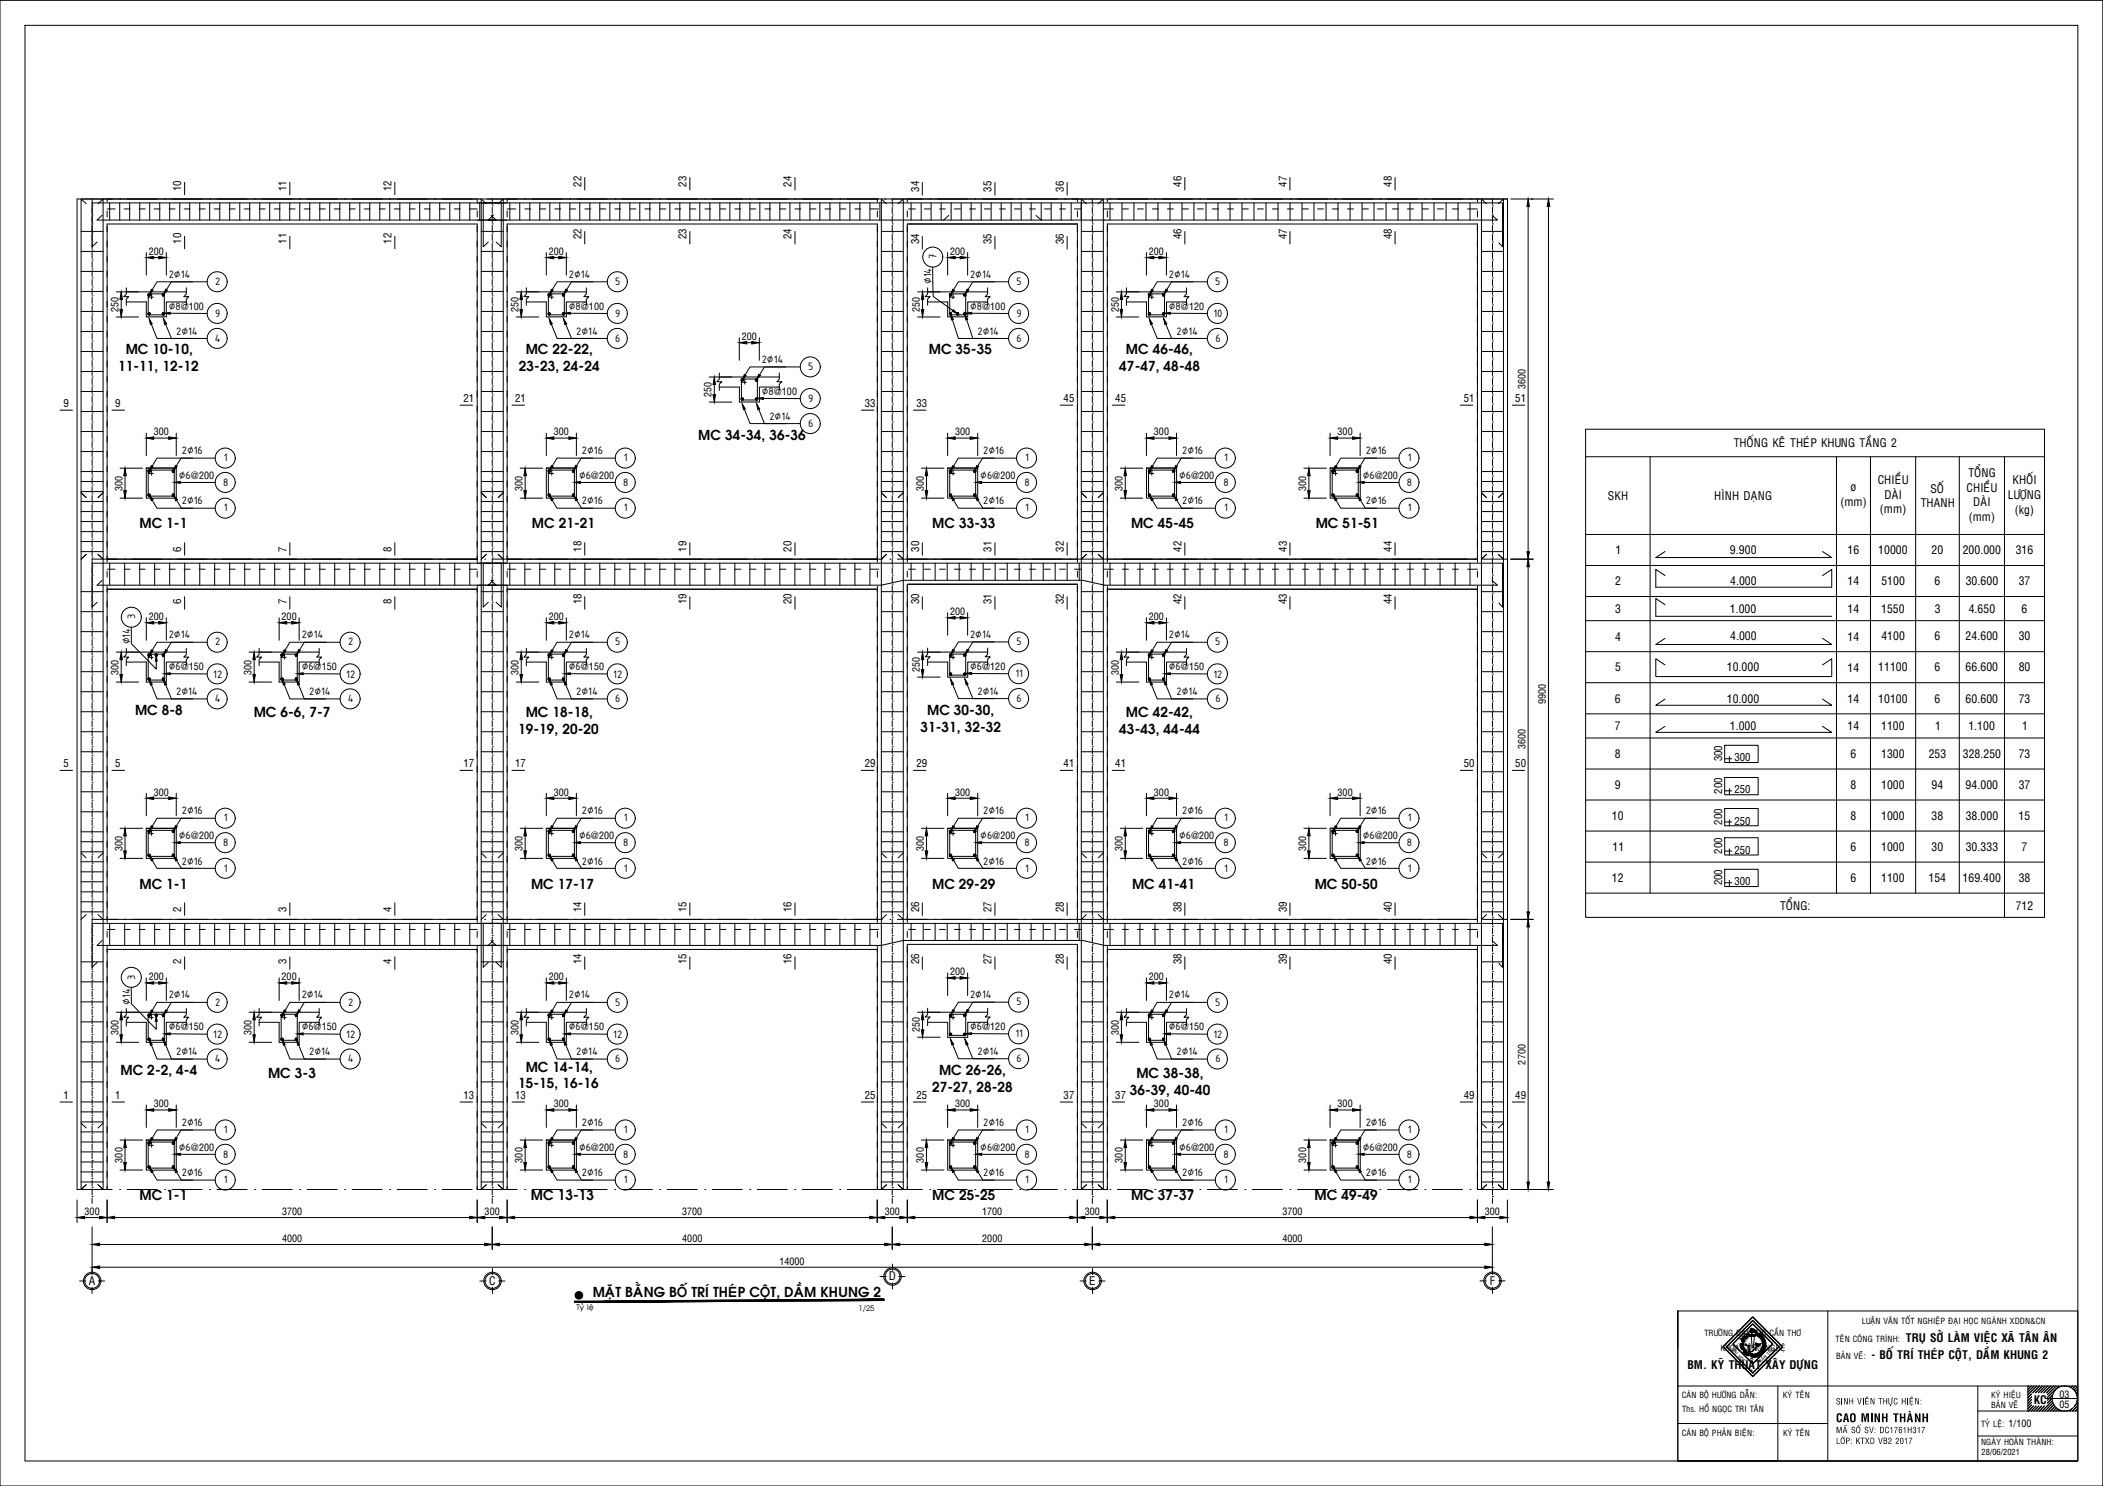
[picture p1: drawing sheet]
<svg xmlns="http://www.w3.org/2000/svg" width="841mm" height="594mm" viewBox="0 0 841 594" stroke-linecap="round" stroke-linejoin="round" font-family="sans-serif">
<defs><g id="words">
<g font-size="5.4">
<text x="50.3" y="141.7">MC 10-10,</text>
<text x="210.3" y="141.7">MC 22-22,</text>
<text x="371.5" y="141.7">MC 35-35</text>
<text x="450.3" y="141.7">MC 46-46,</text>
<text x="47.2" y="148.4">11-11, 12-12</text>
<text x="207.5" y="148.4">23-23, 24-24</text>
<text x="447.6" y="148.4">47-47, 48-48</text>
<text x="279.3" y="175.7">MC 34-34, 36-36</text>
<text x="55.8" y="211.3">MC 1-1</text>
<text x="212.7" y="211.3">MC 21-21</text>
<text x="372.8" y="211.3">MC 33-33</text>
<text x="452.3" y="211.3">MC 45-45</text>
<text x="526.2" y="211.3">MC 51-51</text>
<text x="54" y="285.8">MC 8-8</text>
<text x="101.5" y="286.8">MC 6-6, 7-7</text>
<text x="210.3" y="286.8">MC 18-18,</text>
<text x="370.8" y="285.7">MC 30-30,</text>
<text x="450.3" y="286.8">MC 42-42,</text>
<text x="207.2" y="293.6">19-19, 20-20</text>
<text x="368.1" y="292.5">31-31, 32-32</text>
<text x="447.6" y="293.6">43-43, 44-44</text>
<text x="55.8" y="355.3">MC 1-1</text>
<text x="212.4" y="355.3">MC 17-17</text>
<text x="372.8" y="355.3">MC 29-29</text>
<text x="452.7" y="355.3">MC 41-41</text>
<text x="525.8" y="355.3">MC 50-50</text>
<text x="48.2" y="429.8">MC 2-2, 4-4</text>
<text x="107.2" y="430.8">MC 3-3</text>
<text x="210.3" y="428.4">MC 14-14,</text>
<text x="375.5" y="429.7">MC 26-26,</text>
<text x="454.5" y="430.8">MC 38-38,</text>
<text x="207.2" y="435.1">15-15, 16-16</text>
<text x="372.8" y="436.4">27-27, 28-28</text>
<text x="451.8" y="437.6">36-39, 40-40</text>
<text x="55.8" y="479.9">MC 1-1</text>
<text x="212.3" y="479.9">MC 13-13</text>
<text x="372.8" y="479.9">MC 25-25</text>
<text x="452.4" y="479.9">MC 37-37</text>
<text x="525.7" y="479.9">MC 49-49</text>
<text x="237.1" y="518.7">MAË</text>
<text x="246.2" y="518.7">T BAÈ</text>
<text x="257.4" y="518.7">NG BOÁTRÍ THEÙ</text>
<text x="295.1" y="518.7">P COÄ</text>
<text x="308.2" y="518.7">T, DAÀ</text>
<text x="321.6" y="518.7">M KHUNG 2</text>
</g>
<g font-size="4.7">
<text x="374.6" y="103.7" transform="rotate(-90 374.6 103.7)">7</text>
<text x="67.5" y="111.1">2∅14</text>
<text x="86" y="113.9">2</text>
<text x="227.5" y="111.1">2∅14</text>
<text x="246" y="113.9">5</text>
<text x="372.6" y="113.6" transform="rotate(-90 372.6 113.6)">∅14</text>
<text x="387.9" y="111.1">2∅14</text>
<text x="406.5" y="113.9">5</text>
<text x="467.4" y="111.1">2∅14</text>
<text x="486" y="113.9">5</text>
<text x="67.5" y="123.8">∅8</text>
<text x="227.5" y="123.8">∅8</text>
<text x="387.9" y="123.8">∅8</text>
<text x="467.4" y="123.8">∅8</text>
<text x="86" y="126.8">9</text>
<text x="246" y="126.8">9</text>
<text x="406.5" y="126.8">9</text>
<text x="485.3" y="126.8">10</text>
<text x="70.5" y="133.7">2∅14</text>
<text x="85.9" y="136.5">4</text>
<text x="230.5" y="133.7">2∅14</text>
<text x="246" y="136.5">6</text>
<text x="390.9" y="133.7">2∅14</text>
<text x="406.5" y="136.5">6</text>
<text x="470.5" y="133.7">2∅14</text>
<text x="486.1" y="136.5">6</text>
<text x="304.6" y="145.1">2∅14</text>
<text x="323.2" y="147.9">5</text>
<text x="304.6" y="157.8">∅8</text>
<text x="323.2" y="160.8">9</text>
<text x="307.7" y="167.8">2∅14</text>
<text x="323.3" y="170.6">6</text>
<text x="693.3" y="178.8">THOÁNG KEÂ THEÙP KHUNG TAÀNG 2</text>
<text x="72.7" y="181.6">2∅16</text>
<text x="89.5" y="184.4">1</text>
<text x="232.7" y="181.6">2∅16</text>
<text x="249.5" y="184.4">1</text>
<text x="393.2" y="181.6">2∅16</text>
<text x="410" y="184.4">1</text>
<text x="472.7" y="181.6">2∅16</text>
<text x="489.5" y="184.4">1</text>
<text x="546.2" y="181.6">2∅16</text>
<text x="563" y="184.4">1</text>
<text x="71.5" y="191.3">∅6</text>
<text x="231.6" y="191.3">∅6</text>
<text x="392" y="191.3">∅6</text>
<text x="471.6" y="191.3">∅6</text>
<text x="545" y="191.3">∅6</text>
<text x="787.3" y="190.6">TOÅNG</text>
<text x="89.2" y="194.2">8</text>
<text x="249.2" y="194.2">8</text>
<text x="409.7" y="194.2">8</text>
<text x="489.2" y="194.2">8</text>
<text x="562.7" y="194.2">8</text>
<text x="740.1" y="196.4">þ</text>
<text x="750.9" y="193.6">CHIEÀU</text>
<text x="772" y="197">SOÁ</text>
<text x="786.4" y="196.5">CHIEÀU</text>
<text x="804.9" y="193.3">KHOÁI</text>
<text x="72.7" y="201.6">2∅16</text>
<text x="232.7" y="201.6">2∅16</text>
<text x="393.2" y="201.6">2∅16</text>
<text x="472.7" y="201.6">2∅16</text>
<text x="546.2" y="201.6">2∅16</text>
<text x="643" y="199.9">SKH</text>
<text x="685.6" y="200">HÌNH DAÏNG</text>
<text x="736" y="202.3">(mm)</text>
<text x="753.6" y="199.4">DAØI</text>
<text x="768.1" y="202.8">THANH</text>
<text x="789.1" y="202.4">DAØI</text>
<text x="803" y="199.7">LÖÔÏNG</text>
<text x="89.5" y="204.4">1</text>
<text x="249.5" y="204.4">1</text>
<text x="410" y="204.4">1</text>
<text x="489.5" y="204.4">1</text>
<text x="563" y="204.4">1</text>
<text x="751.8" y="205.2">(mm)</text>
<text x="787.3" y="208.2">(mm)</text>
<text x="805.8" y="205.5">(kg)</text>
<text x="646.1" y="221.6">1</text>
<text x="691.9" y="221.6">9.900</text>
<text x="738.8" y="221.6">16</text>
<text x="751.1" y="221.6">10000</text>
<text x="772.5" y="221.6">20</text>
<text x="784.9" y="221.6">200.000</text>
<text x="806.1" y="221.6">316</text>
<text x="691.9" y="234">4.000</text>
<text x="752.4" y="234">5100</text>
<text x="773.7" y="234">6</text>
<text x="786.1" y="234">30.600</text>
<text x="807.3" y="234">37</text>
<text x="645.9" y="234">2</text>
<text x="738.8" y="234">14</text>
<text x="645.9" y="245">3</text>
<text x="691.8" y="245">1.000</text>
<text x="738.8" y="245">14</text>
<text x="752.3" y="245">1550</text>
<text x="773.7" y="245">3</text>
<text x="787.3" y="245">4.650</text>
<text x="808.4" y="245">6</text>
<text x="54.1" y="247.7" transform="rotate(-90 54.1 247.7)">3</text>
<text x="52.1" y="257.6" transform="rotate(-90 52.1 257.6)">∅14</text>
<text x="67.5" y="255.2">2∅14</text>
<text x="86" y="258">2</text>
<text x="120.6" y="255.2">2∅14</text>
<text x="139.2" y="258">2</text>
<text x="227.5" y="255.2">2∅14</text>
<text x="246" y="258">5</text>
<text x="387.9" y="255.1">2∅14</text>
<text x="406.5" y="257.9">5</text>
<text x="467.4" y="255.2">2∅14</text>
<text x="486" y="258">5</text>
<text x="645.9" y="256.1">4</text>
<text x="691.9" y="256">4.000</text>
<text x="738.8" y="256.1">14</text>
<text x="752.4" y="256">4100</text>
<text x="773.7" y="256">6</text>
<text x="786.1" y="256">24.600</text>
<text x="807.3" y="256">30</text>
<text x="67.5" y="267.9">∅6</text>
<text x="120.6" y="267.9">∅6</text>
<text x="227.5" y="267.9">∅6</text>
<text x="387.9" y="267.8">∅6</text>
<text x="467.4" y="267.9">∅6</text>
<text x="645.9" y="268.4">5</text>
<text x="690.6" y="268.4">10.000</text>
<text x="738.8" y="268.5">14</text>
<text x="751.1" y="268.4">11100</text>
<text x="773.7" y="268.4">6</text>
<text x="786.1" y="268.4">66.600</text>
<text x="807.3" y="268.4">80</text>
<text x="85.3" y="270.9">12</text>
<text x="138.5" y="270.9">12</text>
<text x="245.3" y="270.9">12</text>
<text x="406.1" y="270.8">11</text>
<text x="485.3" y="270.9">12</text>
<text x="70.5" y="277.8">2∅14</text>
<text x="85.9" y="280.6">4</text>
<text x="123.7" y="277.8">2∅14</text>
<text x="139.1" y="280.6">4</text>
<text x="230.5" y="277.8">2∅14</text>
<text x="246" y="280.6">6</text>
<text x="390.9" y="277.7">2∅14</text>
<text x="406.5" y="280.5">6</text>
<text x="470.5" y="277.8">2∅14</text>
<text x="486.1" y="280.6">6</text>
<text x="645.8" y="280.9">6</text>
<text x="690.6" y="280.9">10.000</text>
<text x="738.8" y="280.9">14</text>
<text x="751.1" y="280.9">10100</text>
<text x="773.7" y="280.9">6</text>
<text x="786.1" y="280.9">60.600</text>
<text x="807.3" y="280.9">73</text>
<text x="645.8" y="291.9">7</text>
<text x="691.8" y="291.9">1.000</text>
<text x="738.8" y="291.9">14</text>
<text x="752.3" y="291.9">1100</text>
<text x="773.9" y="291.9">1</text>
<text x="787.2" y="291.9">1.100</text>
<text x="808.7" y="291.9">1</text>
<text x="645.8" y="303">8</text>
<text x="740.1" y="303">6</text>
<text x="752.3" y="303">1300</text>
<text x="771.3" y="303">253</text>
<text x="784.9" y="303">328.250</text>
<text x="807.3" y="303">73</text>
<text x="645.8" y="315.4">9</text>
<text x="740.1" y="315.4">8</text>
<text x="752.3" y="315.4">1000</text>
<text x="772.5" y="315.4">94</text>
<text x="786.1" y="315.4">94.000</text>
<text x="807.3" y="315.4">37</text>
<text x="72.7" y="325.6">2∅16</text>
<text x="89.5" y="328.4">1</text>
<text x="232.7" y="325.6">2∅16</text>
<text x="249.5" y="328.4">1</text>
<text x="393.2" y="325.6">2∅16</text>
<text x="410" y="328.4">1</text>
<text x="472.7" y="325.6">2∅16</text>
<text x="489.5" y="328.4">1</text>
<text x="546.2" y="325.6">2∅16</text>
<text x="563" y="328.4">1</text>
<text x="644.6" y="327.8">10</text>
<text x="740.1" y="327.8">8</text>
<text x="752.3" y="327.8">1000</text>
<text x="772.5" y="327.8">38</text>
<text x="786.1" y="327.8">38.000</text>
<text x="807.3" y="327.8">15</text>
<text x="71.5" y="335.3">∅6</text>
<text x="231.6" y="335.3">∅6</text>
<text x="392" y="335.3">∅6</text>
<text x="471.6" y="335.3">∅6</text>
<text x="545" y="335.3">∅6</text>
<text x="89.2" y="338.1">8</text>
<text x="249.2" y="338.1">8</text>
<text x="409.7" y="338.1">8</text>
<text x="489.2" y="338.1">8</text>
<text x="562.7" y="338.1">8</text>
<text x="644.9" y="340.2">11</text>
<text x="740.1" y="340.2">6</text>
<text x="752.3" y="340.2">1000</text>
<text x="772.5" y="340.2">30</text>
<text x="786.1" y="340.2">30.333</text>
<text x="808.5" y="340.2">7</text>
<text x="72.7" y="345.6">2∅16</text>
<text x="232.7" y="345.6">2∅16</text>
<text x="393.2" y="345.6">2∅16</text>
<text x="472.7" y="345.6">2∅16</text>
<text x="546.2" y="345.6">2∅16</text>
<text x="89.5" y="348.4">1</text>
<text x="249.5" y="348.4">1</text>
<text x="410" y="348.4">1</text>
<text x="489.5" y="348.4">1</text>
<text x="563" y="348.4">1</text>
<text x="644.6" y="352.6">12</text>
<text x="740.1" y="352.6">6</text>
<text x="752.3" y="352.6">1100</text>
<text x="771.2" y="352.6">154</text>
<text x="784.9" y="352.6">169.400</text>
<text x="807.3" y="352.6">38</text>
<text x="712" y="363.7">TOÅNG:</text>
<text x="806.1" y="363.7">712</text>
<text x="54.1" y="391.7" transform="rotate(-90 54.1 391.7)">3</text>
<text x="52.1" y="401.6" transform="rotate(-90 52.1 401.6)">∅14</text>
<text x="67.5" y="399.2">2∅14</text>
<text x="120.6" y="399.2">2∅14</text>
<text x="227.5" y="399.2">2∅14</text>
<text x="387.9" y="399.1">2∅14</text>
<text x="406.5" y="401.9">5</text>
<text x="467.4" y="399.2">2∅14</text>
<text x="86" y="402">2</text>
<text x="139.2" y="402">2</text>
<text x="246" y="402">5</text>
<text x="486" y="402">5</text>
<text x="67.5" y="411.9">∅6</text>
<text x="120.6" y="411.9">∅6</text>
<text x="227.5" y="411.9">∅6</text>
<text x="387.9" y="411.7">∅6</text>
<text x="467.4" y="411.9">∅6</text>
<text x="85.3" y="414.9">12</text>
<text x="138.5" y="414.9">12</text>
<text x="245.3" y="414.9">12</text>
<text x="406.1" y="414.8">11</text>
<text x="485.3" y="414.9">12</text>
<text x="70.5" y="421.8">2∅14</text>
<text x="85.9" y="424.6">4</text>
<text x="123.7" y="421.8">2∅14</text>
<text x="139.1" y="424.6">4</text>
<text x="230.5" y="421.8">2∅14</text>
<text x="246" y="424.6">6</text>
<text x="390.9" y="421.7">2∅14</text>
<text x="406.5" y="424.5">6</text>
<text x="470.5" y="421.8">2∅14</text>
<text x="486.1" y="424.6">6</text>
<text x="72.7" y="450.2">2∅16</text>
<text x="89.5" y="453">1</text>
<text x="232.7" y="450.2">2∅16</text>
<text x="249.5" y="453">1</text>
<text x="393.2" y="450.2">2∅16</text>
<text x="410" y="453">1</text>
<text x="472.7" y="450.2">2∅16</text>
<text x="489.5" y="453">1</text>
<text x="546.2" y="450.2">2∅16</text>
<text x="563" y="453">1</text>
<text x="71.5" y="460">∅6</text>
<text x="231.6" y="460">∅6</text>
<text x="392" y="460">∅6</text>
<text x="471.6" y="460">∅6</text>
<text x="545" y="460">∅6</text>
<text x="89.2" y="462.8">8</text>
<text x="249.2" y="462.8">8</text>
<text x="409.7" y="462.8">8</text>
<text x="489.2" y="462.8">8</text>
<text x="562.7" y="462.8">8</text>
<text x="72.7" y="470.2">2∅16</text>
<text x="89.5" y="473">1</text>
<text x="232.7" y="470.2">2∅16</text>
<text x="249.5" y="473">1</text>
<text x="393.2" y="470.2">2∅16</text>
<text x="410" y="473">1</text>
<text x="472.7" y="470.2">2∅16</text>
<text x="489.5" y="473">1</text>
<text x="546.2" y="470.2">2∅16</text>
<text x="563" y="473">1</text>
<text x="35.5" y="513.7">A</text>
<text x="195.6" y="513.7">C</text>
<text x="355.5" y="511.9">D</text>
<text x="435.6" y="513.7">E</text>
<text x="595.8" y="513.6">F</text>
<text x="762.2" y="536.5">TRUÏ SÔÛ LAØM VIEÄ</text>
<text x="796.2" y="536.5">C XAÕ TAÂ</text>
<text x="812.6" y="536.5">N AÂ</text>
<text x="819.9" y="536.5">N</text>
<text x="748.5" y="543.2">- BOÁTRÍ THEÙP COÄ</text>
<text x="784.7" y="543.2">T, DAÀ</text>
<text x="796" y="543.2">M KHUNG 2</text>
<text x="674.8" y="547.3">BM. KYÕ THUAÄ</text>
<text x="702.1" y="547.3">T XAÂ</text>
<text x="711.5" y="547.3">Y DÖÏNG</text>
<text x="813.3" y="561.5">KC</text>
<text x="734.2" y="568.6">CAO MINH THAØNH</text>
</g>
<g font-size="4.3">
<text x="72.5" y="76.5" transform="rotate(-90 72.5 76.5)">10</text>
<text x="114.6" y="76.5" transform="rotate(-90 114.6 76.5)">11</text>
<text x="156.6" y="76.5" transform="rotate(-90 156.6 76.5)">12</text>
<text x="232.5" y="74.6" transform="rotate(-90 232.5 74.6)">22</text>
<text x="274.6" y="74.6" transform="rotate(-90 274.6 74.6)">23</text>
<text x="316.6" y="74.6" transform="rotate(-90 316.6 74.6)">24</text>
<text x="367.5" y="76.6" transform="rotate(-90 367.5 76.6)">34</text>
<text x="396.5" y="76.6" transform="rotate(-90 396.5 76.6)">35</text>
<text x="425.4" y="76.6" transform="rotate(-90 425.4 76.6)">36</text>
<text x="472.5" y="74.6" transform="rotate(-90 472.5 74.6)">46</text>
<text x="514.6" y="74.6" transform="rotate(-90 514.6 74.6)">47</text>
<text x="556.6" y="74.6" transform="rotate(-90 556.6 74.6)">48</text>
<text x="232.5" y="95.6" transform="rotate(-90 232.5 95.6)">22</text>
<text x="274.6" y="95.6" transform="rotate(-90 274.6 95.6)">23</text>
<text x="316.6" y="95.6" transform="rotate(-90 316.6 95.6)">24</text>
<text x="472.5" y="95.6" transform="rotate(-90 472.5 95.6)">46</text>
<text x="514.6" y="95.6" transform="rotate(-90 514.6 95.6)">47</text>
<text x="556.6" y="95.6" transform="rotate(-90 556.6 95.6)">48</text>
<text x="72.5" y="97.5" transform="rotate(-90 72.5 97.5)">10</text>
<text x="114.6" y="97.5" transform="rotate(-90 114.6 97.5)">11</text>
<text x="156.6" y="97.5" transform="rotate(-90 156.6 97.5)">12</text>
<text x="367.5" y="97.6" transform="rotate(-90 367.5 97.6)">34</text>
<text x="396.5" y="97.6" transform="rotate(-90 396.5 97.6)">35</text>
<text x="425.4" y="97.6" transform="rotate(-90 425.4 97.6)">36</text>
<text x="185.4" y="160.7">21</text>
<text x="206" y="160.7">21</text>
<text x="425.4" y="160.7">45</text>
<text x="446" y="160.7">45</text>
<text x="585.3" y="160.7">51</text>
<text x="606" y="160.7">51</text>
<text x="25.4" y="162.7">9</text>
<text x="46" y="162.7">9</text>
<text x="345.9" y="162.7">33</text>
<text x="366.5" y="162.7">33</text>
<text x="72.5" y="220.6" transform="rotate(-90 72.5 220.6)">6</text>
<text x="114.6" y="220.6" transform="rotate(-90 114.6 220.6)">7</text>
<text x="156.6" y="220.6" transform="rotate(-90 156.6 220.6)">8</text>
<text x="232.5" y="220.6" transform="rotate(-90 232.5 220.6)">18</text>
<text x="274.6" y="220.6" transform="rotate(-90 274.6 220.6)">19</text>
<text x="316.6" y="220.6" transform="rotate(-90 316.6 220.6)">20</text>
<text x="367.5" y="220.6" transform="rotate(-90 367.5 220.6)">30</text>
<text x="396.5" y="220.6" transform="rotate(-90 396.5 220.6)">31</text>
<text x="425.4" y="220.6" transform="rotate(-90 425.4 220.6)">32</text>
<text x="472.5" y="220.6" transform="rotate(-90 472.5 220.6)">42</text>
<text x="514.6" y="220.6" transform="rotate(-90 514.6 220.6)">43</text>
<text x="556.6" y="220.6" transform="rotate(-90 556.6 220.6)">44</text>
<text x="72.5" y="241.6" transform="rotate(-90 72.5 241.6)">6</text>
<text x="114.6" y="241.6" transform="rotate(-90 114.6 241.6)">7</text>
<text x="156.6" y="241.6" transform="rotate(-90 156.6 241.6)">8</text>
<text x="232.5" y="241.6" transform="rotate(-90 232.5 241.6)">18</text>
<text x="274.6" y="241.6" transform="rotate(-90 274.6 241.6)">19</text>
<text x="316.6" y="241.6" transform="rotate(-90 316.6 241.6)">20</text>
<text x="367.5" y="241.6" transform="rotate(-90 367.5 241.6)">30</text>
<text x="396.5" y="241.6" transform="rotate(-90 396.5 241.6)">31</text>
<text x="425.4" y="241.6" transform="rotate(-90 425.4 241.6)">32</text>
<text x="472.5" y="241.6" transform="rotate(-90 472.5 241.6)">42</text>
<text x="514.6" y="241.6" transform="rotate(-90 514.6 241.6)">43</text>
<text x="556.6" y="241.6" transform="rotate(-90 556.6 241.6)">44</text>
<text x="688.7" y="304.4" transform="rotate(-90 688.7 304.4)">300</text>
<text x="693.6" y="304.3">300</text>
<text x="25.4" y="306.6">5</text>
<text x="46" y="306.6">5</text>
<text x="185.4" y="306.6">17</text>
<text x="206" y="306.6">17</text>
<text x="345.9" y="306.6">29</text>
<text x="366.5" y="306.6">29</text>
<text x="425.4" y="306.6">41</text>
<text x="446" y="306.6">41</text>
<text x="585.3" y="306.6">50</text>
<text x="606" y="306.6">50</text>
<text x="688.7" y="317.3" transform="rotate(-90 688.7 317.3)">200</text>
<text x="693.6" y="317.2">250</text>
<text x="688.7" y="329.7" transform="rotate(-90 688.7 329.7)">200</text>
<text x="693.6" y="329.6">250</text>
<text x="688.7" y="341.3" transform="rotate(-90 688.7 341.3)">200</text>
<text x="693.6" y="341.3">250</text>
<text x="688.7" y="354" transform="rotate(-90 688.7 354)">200</text>
<text x="693.6" y="353.9">300</text>
<text x="72.5" y="364.6" transform="rotate(-90 72.5 364.6)">2</text>
<text x="114.6" y="364.6" transform="rotate(-90 114.6 364.6)">3</text>
<text x="156.6" y="364.6" transform="rotate(-90 156.6 364.6)">4</text>
<text x="232.5" y="364.6" transform="rotate(-90 232.5 364.6)">14</text>
<text x="274.6" y="364.6" transform="rotate(-90 274.6 364.6)">15</text>
<text x="316.6" y="364.6" transform="rotate(-90 316.6 364.6)">16</text>
<text x="367.5" y="364.6" transform="rotate(-90 367.5 364.6)">26</text>
<text x="396.5" y="364.6" transform="rotate(-90 396.5 364.6)">27</text>
<text x="425.4" y="364.6" transform="rotate(-90 425.4 364.6)">28</text>
<text x="472.5" y="364.6" transform="rotate(-90 472.5 364.6)">38</text>
<text x="514.6" y="364.6" transform="rotate(-90 514.6 364.6)">39</text>
<text x="556.6" y="364.6" transform="rotate(-90 556.6 364.6)">40</text>
<text x="72.5" y="385.6" transform="rotate(-90 72.5 385.6)">2</text>
<text x="114.6" y="385.6" transform="rotate(-90 114.6 385.6)">3</text>
<text x="156.6" y="385.6" transform="rotate(-90 156.6 385.6)">4</text>
<text x="232.5" y="385.6" transform="rotate(-90 232.5 385.6)">14</text>
<text x="274.6" y="385.6" transform="rotate(-90 274.6 385.6)">15</text>
<text x="316.6" y="385.6" transform="rotate(-90 316.6 385.6)">16</text>
<text x="367.5" y="385.6" transform="rotate(-90 367.5 385.6)">26</text>
<text x="396.5" y="385.6" transform="rotate(-90 396.5 385.6)">27</text>
<text x="425.4" y="385.6" transform="rotate(-90 425.4 385.6)">28</text>
<text x="472.5" y="385.6" transform="rotate(-90 472.5 385.6)">38</text>
<text x="514.6" y="385.6" transform="rotate(-90 514.6 385.6)">39</text>
<text x="556.6" y="385.6" transform="rotate(-90 556.6 385.6)">40</text>
<text x="25.4" y="439.3">1</text>
<text x="46" y="439.3">1</text>
<text x="185.4" y="439.3">13</text>
<text x="206" y="439.3">13</text>
<text x="345.9" y="439.3">25</text>
<text x="366.5" y="439.3">25</text>
<text x="425.4" y="439.3">37</text>
<text x="446" y="439.3">37</text>
<text x="585.3" y="439.3">49</text>
<text x="606" y="439.3">49</text>
</g>
<g font-size="4">
<text x="59.5" y="101.9">200</text>
<text x="219.5" y="101.9">200</text>
<text x="379.9" y="101.9">200</text>
<text x="459.4" y="101.9">200</text>
<text x="47.4" y="124.7" transform="rotate(-90 47.4 124.7)">250</text>
<text x="72.3" y="123.8">@100</text>
<text x="207.4" y="124.7" transform="rotate(-90 207.4 124.7)">250</text>
<text x="232.3" y="123.8">@100</text>
<text x="367.9" y="124.7" transform="rotate(-90 367.9 124.7)">250</text>
<text x="392.8" y="123.8">@100</text>
<text x="447.4" y="124.7" transform="rotate(-90 447.4 124.7)">250</text>
<text x="472.3" y="123.8">@120</text>
<text x="296.6" y="135.9">200</text>
<text x="610.1" y="155.6" transform="rotate(-90 610.1 155.6)">3600</text>
<text x="284.6" y="158.8" transform="rotate(-90 284.6 158.8)">250</text>
<text x="309.5" y="157.8">@100</text>
<text x="61.5" y="174.1">300</text>
<text x="221.5" y="174.1">300</text>
<text x="382" y="174.1">300</text>
<text x="461.5" y="174.1">300</text>
<text x="534.9" y="174.1">300</text>
<text x="76.4" y="191.3">@200</text>
<text x="236.3" y="191.3">@200</text>
<text x="396.8" y="191.3">@200</text>
<text x="476.3" y="191.3">@200</text>
<text x="549.8" y="191.3">@200</text>
<text x="48.9" y="196.1" transform="rotate(-90 48.9 196.1)">300</text>
<text x="209" y="196.1" transform="rotate(-90 209 196.1)">300</text>
<text x="369.4" y="196.1" transform="rotate(-90 369.4 196.1)">300</text>
<text x="448.9" y="196.1" transform="rotate(-90 448.9 196.1)">300</text>
<text x="522.4" y="196.1" transform="rotate(-90 522.4 196.1)">300</text>
<text x="379.9" y="245.9">200</text>
<text x="59.5" y="247.9">200</text>
<text x="112.6" y="247.9">200</text>
<text x="219.5" y="247.9">200</text>
<text x="459.4" y="247.9">200</text>
<text x="47.4" y="269.7" transform="rotate(-90 47.4 269.7)">300</text>
<text x="72.3" y="267.9">@150</text>
<text x="100.5" y="269.7" transform="rotate(-90 100.5 269.7)">300</text>
<text x="125.4" y="267.9">@150</text>
<text x="207.4" y="269.7" transform="rotate(-90 207.4 269.7)">300</text>
<text x="232.3" y="267.9">@150</text>
<text x="367.9" y="268.7" transform="rotate(-90 367.9 268.7)">250</text>
<text x="392.8" y="267.8">@120</text>
<text x="447.4" y="269.7" transform="rotate(-90 447.4 269.7)">300</text>
<text x="472.3" y="267.9">@150</text>
<text x="618.2" y="281.6" transform="rotate(-90 618.2 281.6)">9900</text>
<text x="610.1" y="299.6" transform="rotate(-90 610.1 299.6)">3600</text>
<text x="61.5" y="318.1">300</text>
<text x="221.5" y="318.1">300</text>
<text x="382" y="318.1">300</text>
<text x="461.5" y="318.1">300</text>
<text x="534.9" y="318.1">300</text>
<text x="76.4" y="335.3">@200</text>
<text x="236.3" y="335.3">@200</text>
<text x="396.8" y="335.3">@200</text>
<text x="476.3" y="335.3">@200</text>
<text x="549.8" y="335.3">@200</text>
<text x="48.9" y="340.2" transform="rotate(-90 48.9 340.2)">300</text>
<text x="209" y="340.2" transform="rotate(-90 209 340.2)">300</text>
<text x="369.4" y="340.2" transform="rotate(-90 369.4 340.2)">300</text>
<text x="448.9" y="340.2" transform="rotate(-90 448.9 340.2)">300</text>
<text x="522.4" y="340.2" transform="rotate(-90 522.4 340.2)">300</text>
<text x="379.9" y="389.9">200</text>
<text x="59.5" y="391.9">200</text>
<text x="112.6" y="391.9">200</text>
<text x="219.5" y="391.9">200</text>
<text x="459.4" y="391.9">200</text>
<text x="47.4" y="413.7" transform="rotate(-90 47.4 413.7)">300</text>
<text x="72.3" y="411.9">@150</text>
<text x="100.5" y="413.7" transform="rotate(-90 100.5 413.7)">300</text>
<text x="125.4" y="411.9">@150</text>
<text x="207.4" y="413.7" transform="rotate(-90 207.4 413.7)">300</text>
<text x="232.3" y="411.9">@150</text>
<text x="367.9" y="412.7" transform="rotate(-90 367.9 412.7)">250</text>
<text x="392.8" y="411.7">@120</text>
<text x="447.4" y="413.7" transform="rotate(-90 447.4 413.7)">300</text>
<text x="472.3" y="411.9">@150</text>
<text x="610.1" y="425.6" transform="rotate(-90 610.1 425.6)">2700</text>
<text x="61.5" y="442.7">300</text>
<text x="221.5" y="442.7">300</text>
<text x="382" y="442.7">300</text>
<text x="461.5" y="442.7">300</text>
<text x="534.9" y="442.7">300</text>
<text x="76.4" y="460">@200</text>
<text x="236.3" y="460">@200</text>
<text x="396.8" y="460">@200</text>
<text x="476.3" y="460">@200</text>
<text x="549.8" y="460">@200</text>
<text x="48.9" y="464.8" transform="rotate(-90 48.9 464.8)">300</text>
<text x="209" y="464.8" transform="rotate(-90 209 464.8)">300</text>
<text x="369.4" y="464.8" transform="rotate(-90 369.4 464.8)">300</text>
<text x="448.9" y="464.8" transform="rotate(-90 448.9 464.8)">300</text>
<text x="522.4" y="464.8" transform="rotate(-90 522.4 464.8)">300</text>
<text x="33.8" y="485.7">300</text>
<text x="112.8" y="485.7">3700</text>
<text x="193.8" y="485.7">300</text>
<text x="272.8" y="485.7">3700</text>
<text x="353.8" y="485.7">300</text>
<text x="392.7" y="485.7">1700</text>
<text x="433.8" y="485.7">300</text>
<text x="512.8" y="485.7">3700</text>
<text x="593.8" y="485.7">300</text>
<text x="112.8" y="496.4">4000</text>
<text x="272.8" y="496.4">4000</text>
<text x="392.8" y="496.4">2000</text>
<text x="512.8" y="496.4">4000</text>
<text x="311.7" y="505.6">14000</text>
<text x="823.6" y="558.8">03</text>
<text x="823.6" y="562.8">05</text>
<text x="803.2" y="570.6">1/100</text>
</g>
<g font-size="3.3">
<text x="744.6" y="529.4">LUAÄN VAÊN TOÁT NGHIEÄP ÑAÏI HOÏC NGAØNH XDDN&amp;CN</text>
<text x="681.6" y="534.1">TRÖÔØNG ÑAÏI HOÏC CAÀN THÔ</text>
<text x="734.1" y="536.5">TEÂN COÂNG TRÌNH:</text>
<text x="688" y="540.1">KHOA COÂNG NGHEÄ</text>
<text x="734.3" y="543.2">BAÛN VEÕ:</text>
<text x="672.5" y="558.7">CAÙN BOÄ HÖÔÙNG DAÃN:</text>
<text x="713" y="558.7">KYÙ TEÂN</text>
<text x="734" y="561.4">SINH VIEÂN THÖÏC HIEÄN:</text>
<text x="796.2" y="558.9">KYÙ HIEÄU</text>
<text x="796.2" y="562.9">BAÛN VEÕ</text>
<text x="672.7" y="564.7">Ths. HOÀ NGOÏC TRI TAÂN</text>
<text x="672.5" y="574.1">CAÙN BOÄ PHAÛN BIEÄN:</text>
<text x="713.1" y="574.1">KYÙ TEÂN</text>
<text x="734" y="572.9">MAÕ SOÁ SV: DC1761H317</text>
<text x="792.3" y="570.4">TYÛ LEÄ:</text>
<text x="734" y="577.3">LÔÙP: KTXD VB2 2017</text>
<text x="792.3" y="577.6">NGAØY HOAØN THAØNH:</text>
<text x="792.5" y="581.8">28/06/2021</text>
</g>
<g font-size="3">
<text x="230.5" y="523.8">Tyû leä</text>
<text x="343.3" y="524">1/25</text>
</g>
<g font-size="2">
<text x="692.2" y="539.8" transform="rotate(44 692.2 539.8)">ÑAÏ</text>
<text x="693.9" y="541.5" transform="rotate(44 693.9 541.5)">I HOÏ</text>
<text x="696.5" y="544" transform="rotate(44 696.5 544)">C</text>
<text x="704.3" y="545" transform="rotate(-44 704.3 545)">CAÀ</text>
<text x="706" y="543.4" transform="rotate(-44 706 543.4)">N THÔ</text>
</g>
</g></defs>
<g fill="none" stroke="#000" stroke-width=".4">
<path d="M42.8 79.6v1.1M190.8 79.6v1.1M202.8 79.6v1.1M350.9 79.6v1.1M362.8 79.6v1.1M430.9 79.6v1.1M442.8 79.6v1.1M590.8 79.6v1.1M42.8 84.3v2.5M42.8 90.4v2.3M42.8 96.3v2.4M42.8 83.5h3.2"/>
<path d="M49.6 83.5h2.4M55.6 83.5h2.4M61.6 83.5h2.4M67.6 83.5h2.4M73.6 83.5h2.4M79.6 83.5h2.4M85.6 83.5h2.4M91.6 83.5h2.4M97.6 83.5h2.4M103.6 83.5h2.4M109.6 83.5h2.4M115.6 83.5h2.4"/>
<path d="M121.6 83.5h2.4M127.6 83.5h2.4M133.6 83.5h2.4M139.6 83.5h2.4M145.6 83.5h2.4M151.6 83.5h2.5M157.6 83.5h2.4M163.6 83.5h2.4M169.6 83.5h2.4M175.6 83.5h2.5M181.7 83.5h2.3M187.6 83.5h3.2"/>
<path d="M190.8 84.3v2.5M190.8 90.4v2.3M190.8 96.3v2.4M202.8 84.3v2.5M202.8 90.4v2.3M202.8 96.3v2.4M202.8 83.5h3.5M209.9 83.5h2.4M215.9 83.5h2.4M221.9 83.5h2.4M227.9 83.5h2.4M233.9 83.5h2.4"/>
<path d="M239.9 83.5h2.4M245.9 83.5h2.4M251.9 83.5h2.4M257.9 83.5h2.4M263.9 83.5h2.4M269.9 83.5h2.4M275.9 83.5h2.4M281.9 83.5h2.4M287.9 83.5h2.4M293.9 83.5h2.4M299.9 83.5h2.4M305.9 83.5h2.4"/>
<path d="M311.9 83.5h2.4M317.9 83.5h2.4M323.9 83.5h2.4M329.9 83.5h2.4M335.9 83.5h2.4M341.9 83.5h2.4M347.9 83.5h3.4M350.9 84.3v2.5M350.9 90.4v2.3M350.9 96.3v2.4M362.8 84.3v2.5M362.8 90.4v2.3"/>
<path d="M362.8 96.3v2.4M363.3 83.5h2.8M369.7 83.5h2.4M375.7 83.5h2.4M381.7 83.5h2.4M387.7 83.5h2.4M393.7 83.5h2.4M399.7 83.5h2.4M405.7 83.5h2.4M411.7 83.5h2.4M417.7 83.5h2.4M423.7 83.5h2.4"/>
<path d="M429.7 83.5h2.7M430.9 84.3v2.5M430.9 90.4v2.3M430.9 96.3v2.4M441.2 83.5h4.1M442.8 84.3v2.5M442.8 90.4v2.3M442.8 96.3v2.4M448.9 83.5h2.4M454.9 83.5h2.3M460.8 83.5h2.5M466.9 83.5h2.4"/>
<path d="M472.9 83.5h2.4M478.9 83.5h2.3M484.8 83.5h2.5M490.9 83.5h2.4M496.9 83.5h2.3M502.9 83.5h2.3M508.8 83.5h2.5M514.9 83.5h2.4M520.9 83.5h2.3M526.9 83.5h2.4M532.8 83.5h2.5M538.9 83.5h2.4"/>
<path d="M544.9 83.5h2.3M550.8 83.5h2.5M556.9 83.5h2.4M562.9 83.5h2.4M568.9 83.5h2.3M574.8 83.5h2.5M580.9 83.5h2.4M586.9 83.5h3.9M590.8 84.3v2.5M590.8 90.4v2.3M590.8 96.3v2.4M42.8 102.3v2.4"/>
<path d="M42.8 108.3v2.5M42.8 114.4v2.3M190.8 102.3v2.4M190.8 108.3v2.5M190.8 114.4v2.3M202.8 102.3v2.4M202.8 108.3v2.5M202.8 114.4v2.3M350.9 102.3v2.4M350.9 108.3v2.5M350.9 114.4v2.3M362.8 102.3v2.4"/>
<path d="M362.8 108.3v2.5M362.8 114.4v2.3M430.9 102.3v2.4M430.9 108.3v2.5M430.9 114.4v2.3M442.8 102.3v2.4M442.8 108.3v2.5M442.8 114.4v2.3M590.8 102.3v2.4M590.8 108.3v2.5M590.8 114.4v2.3M42.8 120.3v2.4"/>
<path d="M42.8 126.3v2.4M42.8 132.3v2.5M42.8 138.4v2.3M190.8 120.3v2.4M190.8 126.3v2.4M190.8 132.3v2.5M190.8 138.4v2.3M202.8 120.3v2.4M202.8 126.3v2.4M202.8 132.3v2.5M202.8 138.4v2.3M350.9 120.3v2.4"/>
<path d="M350.9 126.3v2.4M350.9 132.3v2.5M350.9 138.4v2.3M362.8 120.3v2.4M362.8 126.3v2.4M362.8 132.3v2.5M362.8 138.4v2.3M430.9 120.3v2.4M430.9 126.3v2.4M430.9 132.3v2.5M430.9 138.4v2.3M442.8 120.3v2.4"/>
<path d="M442.8 126.3v2.4M442.8 132.3v2.5M442.8 138.4v2.3M590.8 120.3v2.4M590.8 126.3v2.4M590.8 132.3v2.5M590.8 138.4v2.3M42.8 144.3v2.4M42.8 150.3v2.5M42.8 156.4v2.4M190.8 144.3v2.4M190.8 150.3v2.5"/>
<path d="M190.8 156.4v2.4M202.8 144.3v2.4M202.8 150.3v2.5M202.8 156.4v2.4M350.9 144.3v2.4M350.9 150.3v2.5M350.9 156.4v2.4M362.8 144.3v2.4M362.8 150.3v2.5M362.8 156.4v2.4M430.9 144.3v2.4M430.9 150.3v2.5"/>
<path d="M430.9 156.4v2.4M442.8 144.3v2.4M442.8 150.3v2.5M442.8 156.4v2.4M590.8 144.3v2.4M590.8 150.3v2.5M590.8 156.4v2.4M42.8 162.4v2.3M42.8 168.3v2.4M42.8 174.3v2.5M190.8 162.4v2.3M190.8 168.3v2.4"/>
<path d="M190.8 174.3v2.5M202.8 162.4v2.3M202.8 168.3v2.4M202.8 174.3v2.5M350.9 162.4v2.3M350.9 168.3v2.4M350.9 174.3v2.5M362.8 162.4v2.3M362.8 168.3v2.4M362.8 174.3v2.5M430.9 162.4v2.3M430.9 168.3v2.4"/>
<path d="M430.9 174.3v2.5M442.8 162.4v2.3M442.8 168.3v2.4M442.8 174.3v2.5M590.8 162.4v2.3M590.8 168.3v2.4M590.8 174.3v2.5M42.8 180.4v2.3M42.8 186.4v2.3M42.8 192.3v2.4M42.8 198.3v2.5M190.8 180.4v2.3"/>
<path d="M190.8 186.4v2.3M190.8 192.3v2.4M190.8 198.3v2.5M202.8 180.4v2.3M202.8 186.4v2.3M202.8 192.3v2.4M202.8 198.3v2.5M350.9 180.4v2.3M350.9 186.4v2.3M350.9 192.3v2.4M350.9 198.3v2.5M362.8 180.4v2.3"/>
<path d="M362.8 186.4v2.3M362.8 192.3v2.4M362.8 198.3v2.5M430.9 180.4v2.3M430.9 186.4v2.3M430.9 192.3v2.4M430.9 198.3v2.5M442.8 180.4v2.3M442.8 186.4v2.3M442.8 192.3v2.4M442.8 198.3v2.5M590.8 180.4v2.3"/>
<path d="M590.8 186.4v2.3M590.8 192.3v2.4M590.8 198.3v2.5M42.8 204.4v2.3M42.8 210.3v2.4M42.8 216.3v2.5M190.8 204.4v2.3M190.8 210.3v2.4M190.8 216.3v2.5M202.8 204.4v2.3M202.8 210.3v2.4M202.8 216.3v2.5"/>
<path d="M350.9 204.4v2.3M350.9 210.3v2.4M350.9 216.3v2.5M362.8 204.4v2.3M362.8 210.3v2.4M362.8 216.3v2.5M430.9 204.4v2.3M430.9 210.3v2.4M430.9 216.3v2.5M442.8 204.4v2.3M442.8 210.3v2.4M442.8 216.3v2.5"/>
<path d="M590.8 204.4v2.3M590.8 210.3v2.4M590.8 216.3v2.5M42.8 222.3v2.5M42.8 228.4v2.3M42.8 234.3v2.4M42.8 227.6h3.2M49.6 227.6h2.4M55.6 227.6h2.4M61.6 227.6h2.4M67.6 227.6h2.4M73.6 227.6h2.4"/>
<path d="M79.6 227.6h2.4M85.6 227.6h2.4M91.6 227.6h2.4M97.6 227.6h2.4M103.6 227.6h2.4M109.6 227.6h2.4M115.6 227.6h2.4M121.6 227.6h2.4M127.6 227.6h2.4M133.6 227.6h2.4M139.6 227.6h2.4M145.6 227.6h2.4"/>
<path d="M151.6 227.6h2.5M157.6 227.6h2.4M163.6 227.6h2.4M169.6 227.6h2.4M175.6 227.6h2.5M181.7 227.6h2.3M187.6 227.6h3.2M190.8 222.3v2.5M190.8 228.4v2.3M190.8 234.3v2.4M202.8 227.6h3.5M202.8 222.3v2.5"/>
<path d="M202.8 228.4v2.3M202.8 234.3v2.4M209.9 227.6h2.4M215.9 227.6h2.4M221.9 227.6h2.4M227.9 227.6h2.4M233.9 227.6h2.4M239.9 227.6h2.4M245.9 227.6h2.4M251.9 227.6h2.4M257.9 227.6h2.4M263.9 227.6h2.4"/>
<path d="M269.9 227.6h2.4M275.9 227.6h2.4M281.9 227.6h2.4M287.9 227.6h2.4M293.9 227.6h2.4M299.9 227.6h2.4M305.9 227.6h2.4M311.9 227.6h2.4M317.9 227.6h2.4M323.9 227.6h2.4M329.9 227.6h2.4M335.9 227.6h2.4"/>
<path d="M341.9 227.6h2.4M347.9 227.6h3.4M350.9 222.3v2.5M350.9 228.4v2.3M350.9 234.3v2.4M362.8 222.3v2.5M362.8 228.4v2.3M362.8 234.3v2.4M363.3 227.6h2.8M369.7 227.6h2.4M375.7 227.6h2.4M381.7 227.6h2.4"/>
<path d="M387.7 227.6h2.4M393.7 227.6h2.4M399.7 227.6h2.4M405.7 227.6h2.4M411.7 227.6h2.4M417.7 227.6h2.4M423.7 227.6h2.4M429.7 227.6h2.7M430.9 222.3v2.5M430.9 228.4v2.3M430.9 234.3v2.4M441.2 227.6h4.1"/>
<path d="M442.8 222.3v2.5M442.8 228.4v2.3M442.8 234.3v2.4M448.9 227.6h2.4M454.9 227.6h2.3M460.8 227.6h2.5M466.9 227.6h2.4M472.9 227.6h2.4M478.9 227.6h2.3M484.8 227.6h2.5M490.9 227.6h2.4M496.9 227.6h2.3"/>
<path d="M502.9 227.6h2.3M508.8 227.6h2.5M514.9 227.6h2.4M520.9 227.6h2.3M526.9 227.6h2.4M532.8 227.6h2.5M538.9 227.6h2.4M544.9 227.6h2.3M550.8 227.6h2.5M556.9 227.6h2.4M562.9 227.6h2.4M568.9 227.6h2.3"/>
<path d="M574.8 227.6h2.5M580.9 227.6h2.4M586.9 227.6h3.9M590.8 222.3v2.5M590.8 228.4v2.3M590.8 234.3v2.4M42.8 240.3v2.5M42.8 246.4v2.4M42.8 252.4v2.3M42.8 258.3v2.4M190.8 240.3v2.5M190.8 246.4v2.4"/>
<path d="M190.8 252.4v2.3M190.8 258.3v2.4M202.8 240.3v2.5M202.8 246.4v2.4M202.8 252.4v2.3M202.8 258.3v2.4M350.9 240.3v2.5M350.9 246.4v2.4M350.9 252.4v2.3M350.9 258.3v2.4M362.8 240.3v2.5M362.8 246.4v2.4"/>
<path d="M362.8 252.4v2.3M362.8 258.3v2.4M430.9 240.3v2.5M430.9 246.4v2.4M430.9 252.4v2.3M430.9 258.3v2.4M442.8 240.3v2.5M442.8 246.4v2.4M442.8 252.4v2.3M442.8 258.3v2.4M590.8 240.3v2.5M590.8 246.4v2.4"/>
<path d="M590.8 252.4v2.3M590.8 258.3v2.4M42.8 264.3v2.5M42.8 270.4v2.4M42.8 276.4v2.3M190.8 264.3v2.5M190.8 270.4v2.4M190.8 276.4v2.3M202.8 264.3v2.5M202.8 270.4v2.4M202.8 276.4v2.3M350.9 264.3v2.5"/>
<path d="M350.9 270.4v2.4M350.9 276.4v2.3M362.8 264.3v2.5M362.8 270.4v2.4M362.8 276.4v2.3M430.9 264.3v2.5M430.9 270.4v2.4M430.9 276.4v2.3M442.8 264.3v2.5M442.8 270.4v2.4M442.8 276.4v2.3M590.8 264.3v2.5"/>
<path d="M590.8 270.4v2.4M590.8 276.4v2.3M42.8 282.3v2.4M42.8 288.3v2.5M42.8 294.4v2.4M190.8 282.3v2.4M190.8 288.3v2.5M190.8 294.4v2.4M202.8 282.3v2.4M202.8 288.3v2.5M202.8 294.4v2.4M350.9 282.3v2.4"/>
<path d="M350.9 288.3v2.5M350.9 294.4v2.4M362.8 282.3v2.4M362.8 288.3v2.5M362.8 294.4v2.4M430.9 282.3v2.4M430.9 288.3v2.5M430.9 294.4v2.4M442.8 282.3v2.4M442.8 288.3v2.5M442.8 294.4v2.4M590.8 282.3v2.4"/>
<path d="M590.8 288.3v2.5M590.8 294.4v2.4M42.8 300.4v2.3M42.8 306.3v2.5M42.8 312.3v2.5M42.8 318.4v2.3M190.8 300.4v2.3M190.8 306.3v2.5M190.8 312.3v2.5M190.8 318.4v2.3M202.8 300.4v2.3M202.8 306.3v2.5"/>
<path d="M202.8 312.3v2.5M202.8 318.4v2.3M350.9 300.4v2.3M350.9 306.3v2.5M350.9 312.3v2.5M350.9 318.4v2.3M362.8 300.4v2.3M362.8 306.3v2.5M362.8 312.3v2.5M362.8 318.4v2.3M430.9 300.4v2.3M430.9 306.3v2.5"/>
<path d="M430.9 312.3v2.5M430.9 318.4v2.3M442.8 300.4v2.3M442.8 306.3v2.5M442.8 312.3v2.5M442.8 318.4v2.3M590.8 300.4v2.3M590.8 306.3v2.5M590.8 312.3v2.5M590.8 318.4v2.3M42.8 324.4v2.3M42.8 330.3v2.5"/>
<path d="M42.8 336.4v2.4M190.8 324.4v2.3M190.8 330.3v2.5M190.8 336.4v2.4M202.8 324.4v2.3M202.8 330.3v2.5M202.8 336.4v2.4M350.9 324.4v2.3M350.9 330.3v2.5M350.9 336.4v2.4M362.8 324.4v2.3M362.8 330.3v2.5"/>
<path d="M362.8 336.4v2.4M430.9 324.4v2.3M430.9 330.3v2.5M430.9 336.4v2.4M442.8 324.4v2.3M442.8 330.3v2.5M442.8 336.4v2.4M590.8 324.4v2.3M590.8 330.3v2.5M590.8 336.4v2.4M42.8 342.4v2.3M42.8 348.3v2.4"/>
<path d="M42.8 354.3v2.5M190.8 342.4v2.3M190.8 348.3v2.4M190.8 354.3v2.5M202.8 342.4v2.3M202.8 348.3v2.4M202.8 354.3v2.5M350.9 342.4v2.3M350.9 348.3v2.4M350.9 354.3v2.5M362.8 342.4v2.3M362.8 348.3v2.4"/>
<path d="M362.8 354.3v2.5M430.9 342.4v2.3M430.9 348.3v2.4M430.9 354.3v2.5M442.8 342.4v2.3M442.8 348.3v2.4M442.8 354.3v2.5M590.8 342.4v2.3M590.8 348.3v2.4M590.8 354.3v2.5M42.8 360.4v2.4M42.8 366.4v2.3"/>
<path d="M42.8 372.3v2.4M42.8 378.3v2.5M42.8 371.6h3.2M49.6 371.6h2.4M55.6 371.6h2.4M61.6 371.6h2.4M67.6 371.6h2.4M73.6 371.6h2.4M79.6 371.6h2.4M85.6 371.6h2.4M91.6 371.6h2.4M97.6 371.6h2.4"/>
<path d="M103.6 371.6h2.4M109.6 371.6h2.4M115.6 371.6h2.4M121.6 371.6h2.4M127.6 371.6h2.4M133.6 371.6h2.4M139.6 371.6h2.4M145.6 371.6h2.4M151.6 371.6h2.5M157.6 371.6h2.4M163.6 371.6h2.4M169.6 371.6h2.4"/>
<path d="M175.6 371.6h2.5M181.7 371.6h2.3M187.6 371.6h3.2M190.8 360.4v2.4M190.8 366.4v2.3M190.8 372.3v2.4M190.8 378.3v2.5M202.8 360.4v2.4M202.8 366.4v2.3M202.8 372.3v2.4M202.8 378.3v2.5M202.8 371.6h3.5"/>
<path d="M209.9 371.6h2.4M215.9 371.6h2.4M221.9 371.6h2.4M227.9 371.6h2.4M233.9 371.6h2.4M239.9 371.6h2.4M245.9 371.6h2.4M251.9 371.6h2.4M257.9 371.6h2.4M263.9 371.6h2.4M269.9 371.6h2.4M275.9 371.6h2.4"/>
<path d="M281.9 371.6h2.4M287.9 371.6h2.4M293.9 371.6h2.4M299.9 371.6h2.4M305.9 371.6h2.4M311.9 371.6h2.4M317.9 371.6h2.4M323.9 371.6h2.4M329.9 371.6h2.4M335.9 371.6h2.4M341.9 371.6h2.4M347.9 371.6h3.4"/>
<path d="M350.9 360.4v2.4M350.9 366.4v2.3M350.9 372.3v2.4M350.9 378.3v2.5M362.8 360.4v2.4M362.8 366.4v2.3M362.8 372.3v2.4M362.8 378.3v2.5M363.3 371.6h2.8M369.7 371.6h2.4M375.7 371.6h2.4M381.7 371.6h2.4"/>
<path d="M387.7 371.6h2.4M393.7 371.6h2.4M399.7 371.6h2.4M405.7 371.6h2.4M411.7 371.6h2.4M417.7 371.6h2.4M423.7 371.6h2.4M429.7 371.6h2.7M430.9 360.4v2.4M430.9 366.4v2.3M430.9 372.3v2.4M430.9 378.3v2.5"/>
<path d="M441.2 371.6h4.1M442.8 360.4v2.4M442.8 366.4v2.3M442.8 372.3v2.4M442.8 378.3v2.5M448.9 371.6h2.4M454.9 371.6h2.3M460.8 371.6h2.5M466.9 371.6h2.4M472.9 371.6h2.4M478.9 371.6h2.3M484.8 371.6h2.5"/>
<path d="M490.9 371.6h2.4M496.9 371.6h2.3M502.9 371.6h2.3M508.8 371.6h2.5M514.9 371.6h2.4M520.9 371.6h2.3M526.9 371.6h2.4M532.8 371.6h2.5M538.9 371.6h2.4M544.9 371.6h2.3M550.8 371.6h2.5M556.9 371.6h2.4"/>
<path d="M562.9 371.6h2.4M568.9 371.6h2.3M574.8 371.6h2.5M580.9 371.6h2.4M586.9 371.6h3.9M590.8 360.4v2.4M590.8 366.4v2.3M590.8 372.3v2.4M590.8 378.3v2.5M42.8 384.4v2.4M42.8 390.4v2.3M42.8 396.3v2.5"/>
<path d="M190.8 384.4v2.4M190.8 390.4v2.3M190.8 396.3v2.5M202.8 384.4v2.4M202.8 390.4v2.3M202.8 396.3v2.5M350.9 384.4v2.4M350.9 390.4v2.3M350.9 396.3v2.5M362.8 384.4v2.4M362.8 390.4v2.3M362.8 396.3v2.5"/>
<path d="M430.9 384.4v2.4M430.9 390.4v2.3M430.9 396.3v2.5M442.8 384.4v2.4M442.8 390.4v2.3M442.8 396.3v2.5M590.8 384.4v2.4M590.8 390.4v2.3M590.8 396.3v2.5M42.8 402.4v2.4M42.8 408.4v2.4M42.8 414.4v2.3"/>
<path d="M190.8 402.4v2.4M190.8 408.4v2.4M190.8 414.4v2.3M202.8 402.4v2.4M202.8 408.4v2.4M202.8 414.4v2.3M350.9 402.4v2.4M350.9 408.4v2.4M350.9 414.4v2.3M362.8 402.4v2.4M362.8 408.4v2.4M362.8 414.4v2.3"/>
<path d="M430.9 402.4v2.4M430.9 408.4v2.4M430.9 414.4v2.3M442.8 402.4v2.4M442.8 408.4v2.4M442.8 414.4v2.3M590.8 402.4v2.4M590.8 408.4v2.4M590.8 414.4v2.3M42.8 420.3v2.5M42.8 426.4v2.4M42.8 432.4v2.4"/>
<path d="M42.8 438.4v2.3M190.8 420.3v2.5M190.8 426.4v2.4M190.8 432.4v2.4M190.8 438.4v2.3M202.8 420.3v2.5M202.8 426.4v2.4M202.8 432.4v2.4M202.8 438.4v2.3M350.9 420.3v2.5M350.9 426.4v2.4M350.9 432.4v2.4"/>
<path d="M350.9 438.4v2.3M362.8 420.3v2.5M362.8 426.4v2.4M362.8 432.4v2.4M362.8 438.4v2.3M430.9 420.3v2.5M430.9 426.4v2.4M430.9 432.4v2.4M430.9 438.4v2.3M442.8 420.3v2.5M442.8 426.4v2.4M442.8 432.4v2.4"/>
<path d="M442.8 438.4v2.3M590.8 420.3v2.5M590.8 426.4v2.4M590.8 432.4v2.4M590.8 438.4v2.3M42.8 444.3v2.5M42.8 450.4v2.4M42.8 456.4v2.3M190.8 444.3v2.5M190.8 450.4v2.4M190.8 456.4v2.3M202.8 444.3v2.5"/>
<path d="M202.8 450.4v2.4M202.8 456.4v2.3M350.9 444.3v2.5M350.9 450.4v2.4M350.9 456.4v2.3M362.8 444.3v2.5M362.8 450.4v2.4M362.8 456.4v2.3M430.9 444.3v2.5M430.9 450.4v2.4M430.9 456.4v2.3M442.8 444.3v2.5"/>
<path d="M442.8 450.4v2.4M442.8 456.4v2.3M590.8 444.3v2.5M590.8 450.4v2.4M590.8 456.4v2.3M42.8 462.4v2.3M42.8 468.3v2.5M42.8 474.4v1.1M190.8 462.4v2.3M190.8 468.3v2.5M190.8 474.4v1.1M202.8 462.4v2.3"/>
<path d="M202.8 468.3v2.5M202.8 474.4v1.1M350.9 462.4v2.3M350.9 468.3v2.5M350.9 474.4v1.1M362.8 462.4v2.3M362.8 468.3v2.5M362.8 474.4v1.1M430.9 462.4v2.3M430.9 468.3v2.5M430.9 474.4v1.1M442.8 462.4v2.3"/>
<path d="M442.8 468.3v2.5M442.8 474.4v1.1M590.8 462.4v2.3M590.8 468.3v2.5M590.8 474.4v1.1"/>
</g>
<!-- layer: TRUC -->
<g fill="none" stroke="#000" stroke-width=".4">
<path d="M32.8 79.6h12M36.8 79.6v2.1M47.8 79.6h.1M50.8 79.6h12M65.8 79.6h.1M68.8 79.6h12M83.8 79.6h.1M86.8 79.6h12M101.8 79.6h.1M104.8 79.6h12M119.8 79.6h.1M122.9 79.6h11.9"/>
<path d="M137.8 79.6h.1M140.8 79.6h12M155.8 79.6h.1M158.8 79.6h12M173.8 79.6h.1M176.8 79.6h12M191.9 79.6h.1M194.8 79.6h12M196.8 79.6v2.1M209.8 79.6h.1M212.9 79.6h11.9M227.8 79.6h.1"/>
<path d="M230.8 79.6h12M245.8 79.6h.1M248.8 79.6h12.1M263.8 79.6h.1M266.8 79.6h12M281.9 79.6h.1M284.9 79.6h11.9M299.8 79.6h.1M302.9 79.6h11.9M317.8 79.6h.1M320.8 79.6h12M335.8 79.6h.1"/>
<path d="M338.8 79.6h12.1M353.9 79.6h.1M368.9 79.6h-12.1v2.1M371.9 79.6h.1M374.9 79.6h11.9M389.8 79.6h.1M392.9 79.6h11.9M407.8 79.6h.1M410.8 79.6h12.1M425.9 79.6h.1M428.8 79.6h12.1M436.8 79.6v2.1"/>
<path d="M443.9 79.6h.1M446.9 79.6h12M461.9 79.6h.1M464.9 79.6h11.9M479.8 79.6h.1M482.9 79.6h12M497.8 79.6h.1M500.8 79.6h12.1M515.9 79.6h.1M518.9 79.6h12M533.9 79.6h.1M536.9 79.6h12"/>
<path d="M551.9 79.6h.1M554.9 79.6h11.9M569.8 79.6h.1M572.9 79.6h12M587.9 79.6h.1M590.8 79.6h12.1M596.9 79.6v2.1M36.8 82.3h.1M36.8 85.9h.1M36.8 89.5h.1M36.8 93.1h.1M36.8 96.7h.1"/>
<path d="M36.8 82.9v2.4M36.8 86.5v2.4M36.8 90.1v2.4M36.8 93.7v2.4M36.8 97.3v2.4M196.8 82.3h.1M196.8 85.9h.1M196.8 89.5h.1M196.8 93.1h.1M196.8 96.7h.1M196.8 82.9v2.4M196.8 86.5v2.4"/>
<path d="M196.8 90.1v2.4M196.8 93.7v2.4M196.8 97.3v2.4M356.8 82.3h.1M356.8 85.9h.1M356.8 89.5h.1M356.8 93.1h.1M356.8 96.7h.1M356.8 82.9v2.4M356.8 86.5v2.4M356.8 90.1v2.4M356.8 93.7v2.4"/>
<path d="M356.8 97.3v2.4M436.8 82.3h.1M436.8 85.9h.1M436.8 89.5h.1M436.8 93.1h.1M436.8 96.7h.1M436.8 82.9v2.4M436.8 86.5v2.4M436.8 90.1v2.4M436.8 93.7v2.4M436.8 97.3v2.4M596.9 82.3h.1"/>
<path d="M596.9 85.9h.1M596.9 89.5h.1M596.9 93.1h.1M596.9 96.7h.1M596.9 82.9v2.4M596.9 86.5v2.4M596.9 90.1v2.4M596.9 93.7v2.4M596.9 97.3v2.4M36.8 100.3h.1M36.8 103.9h.1M36.8 107.5h.1"/>
<path d="M36.8 111.1h.1M36.8 114.7h.1M36.8 118.3h.1M36.8 100.9v2.4M36.8 104.5v2.4M36.8 108.1v2.4M36.8 111.7v2.4M36.8 115.3v2.4M36.8 118.9v2.4M196.8 100.3h.1M196.8 103.9h.1M196.8 107.5h.1"/>
<path d="M196.8 111.1h.1M196.8 114.7h.1M196.8 118.3h.1M196.8 100.9v2.4M196.8 104.5v2.4M196.8 108.1v2.4M196.8 111.7v2.4M196.8 115.3v2.4M196.8 118.9v2.4M356.8 100.3h.1M356.8 103.9h.1M356.8 107.5h.1"/>
<path d="M356.8 111.1h.1M356.8 114.7h.1M356.8 118.3h.1M356.8 100.9v2.4M356.8 104.5v2.4M356.8 108.1v2.4M356.8 111.7v2.4M356.8 115.3v2.4M356.8 118.9v2.4M436.8 100.3h.1M436.8 103.9h.1M436.8 107.5h.1"/>
<path d="M436.8 111.1h.1M436.8 114.7h.1M436.8 118.3h.1M436.8 100.9v2.4M436.8 104.5v2.4M436.8 108.1v2.4M436.8 111.7v2.4M436.8 115.3v2.4M436.8 118.9v2.4M596.9 100.3h.1M596.9 103.9h.1M596.9 107.5h.1"/>
<path d="M596.9 111.1h.1M596.9 114.7h.1M596.9 118.3h.1M596.9 100.9v2.4M596.9 104.5v2.4M596.9 108.1v2.4M596.9 111.7v2.4M596.9 115.3v2.4M596.9 118.9v2.4M36.8 121.9h.1M36.8 125.5h.1M36.8 129.1h.1"/>
<path d="M36.8 132.7h.1M36.8 136.3h.1M36.8 139.9h.1M36.8 122.5v2.4M36.8 126.1v2.4M36.8 129.7v2.4M36.8 133.3v2.4M36.8 136.9v2.4M196.8 121.9h.1M196.8 125.5h.1M196.8 129.1h.1M196.8 132.7h.1"/>
<path d="M196.8 136.3h.1M196.8 139.9h.1M196.8 122.5v2.4M196.8 126.1v2.4M196.8 129.7v2.4M196.8 133.3v2.4M196.8 136.9v2.4M356.8 121.9h.1M356.8 125.5h.1M356.8 129.1h.1M356.8 132.7h.1M356.8 136.3h.1"/>
<path d="M356.8 139.9h.1M356.8 122.5v2.4M356.8 126.1v2.4M356.8 129.7v2.4M356.8 133.3v2.4M356.8 136.9v2.4M436.8 121.9h.1M436.8 125.5h.1M436.8 129.1h.1M436.8 132.7h.1M436.8 136.3h.1M436.8 139.9h.1"/>
<path d="M436.8 122.5v2.4M436.8 126.1v2.4M436.8 129.7v2.4M436.8 133.3v2.4M436.8 136.9v2.4M596.9 121.9h.1M596.9 125.5h.1M596.9 129.1h.1M596.9 132.7h.1M596.9 136.3h.1M596.9 139.9h.1M596.9 122.5v2.4"/>
<path d="M596.9 126.1v2.4M596.9 129.7v2.4M596.9 133.3v2.4M596.9 136.9v2.4M36.8 143.5h.1M36.8 147.1h.1M36.8 150.7h.1M36.8 154.3h.1M36.8 157.9h.1M36.8 140.5v2.4M36.8 144.1v2.4M36.8 147.7v2.4"/>
<path d="M36.8 151.3v2.4M36.8 154.9v2.4M36.8 158.5v2.4M196.8 143.5h.1M196.8 147.1h.1M196.8 150.7h.1M196.8 154.3h.1M196.8 157.9h.1M196.8 140.5v2.4M196.8 144.1v2.4M196.8 147.7v2.4M196.8 151.3v2.4"/>
<path d="M196.8 154.9v2.4M196.8 158.5v2.4M356.8 143.5h.1M356.8 147.1h.1M356.8 150.7h.1M356.8 154.3h.1M356.8 157.9h.1M356.8 140.5v2.4M356.8 144.1v2.4M356.8 147.7v2.4M356.8 151.3v2.4M356.8 154.9v2.4"/>
<path d="M356.8 158.5v2.4M436.8 143.5h.1M436.8 147.1h.1M436.8 150.7h.1M436.8 154.3h.1M436.8 157.9h.1M436.8 140.5v2.4M436.8 144.1v2.4M436.8 147.7v2.4M436.8 151.3v2.4M436.8 154.9v2.4M436.8 158.5v2.4"/>
<path d="M596.9 143.5h.1M596.9 147.1h.1M596.9 150.7h.1M596.9 154.3h.1M596.9 157.9h.1M596.9 140.5v2.4M596.9 144.1v2.4M596.9 147.7v2.4M596.9 151.3v2.4M596.9 154.9v2.4M596.9 158.5v2.4M36.8 161.5h.1"/>
<path d="M36.8 165.1h.1M36.8 168.7h.1M36.8 172.3h.1M36.8 175.9h.1M36.8 179.5h.1M36.8 162.1v2.4M36.8 165.7v2.4M36.8 169.3v2.4M36.8 172.9v2.4M36.8 176.5v2.4M196.8 161.5h.1M196.8 165.1h.1"/>
<path d="M196.8 168.7h.1M196.8 172.3h.1M196.8 175.9h.1M196.8 179.5h.1M196.8 162.1v2.4M196.8 165.7v2.4M196.8 169.3v2.4M196.8 172.9v2.4M196.8 176.5v2.4M356.8 161.5h.1M356.8 165.1h.1M356.8 168.7h.1"/>
<path d="M356.8 172.3h.1M356.8 175.9h.1M356.8 179.5h.1M356.8 162.1v2.4M356.8 165.7v2.4M356.8 169.3v2.4M356.8 172.9v2.4M356.8 176.5v2.4M436.8 161.5h.1M436.8 165.1h.1M436.8 168.7h.1M436.8 172.3h.1"/>
<path d="M436.8 175.9h.1M436.8 179.5h.1M436.8 162.1v2.4M436.8 165.7v2.4M436.8 169.3v2.4M436.8 172.9v2.4M436.8 176.5v2.4M596.9 161.5h.1M596.9 165.1h.1M596.9 168.7h.1M596.9 172.3h.1M596.9 175.9h.1"/>
<path d="M596.9 179.5h.1M596.9 162.1v2.4M596.9 165.7v2.4M596.9 169.3v2.4M596.9 172.9v2.4M596.9 176.5v2.4M36.8 183.1h.1M36.8 186.7h.1M36.8 190.3h.1M36.8 193.9h.1M36.8 197.5h.1M36.8 180.1v2.4"/>
<path d="M36.8 183.7v2.4M36.8 187.3v2.4M36.8 190.9v2.4M36.8 194.5v2.4M36.8 198.1v2.4M196.8 183.1h.1M196.8 186.7h.1M196.8 190.3h.1M196.8 193.9h.1M196.8 197.5h.1M196.8 180.1v2.4M196.8 183.7v2.4"/>
<path d="M196.8 187.3v2.4M196.8 190.9v2.4M196.8 194.5v2.4M196.8 198.1v2.4M356.8 183.1h.1M356.8 186.7h.1M356.8 190.3h.1M356.8 193.9h.1M356.8 197.5h.1M356.8 180.1v2.4M356.8 183.7v2.4M356.8 187.3v2.4"/>
<path d="M356.8 190.9v2.4M356.8 194.5v2.4M356.8 198.1v2.4M436.8 183.1h.1M436.8 186.7h.1M436.8 190.3h.1M436.8 193.9h.1M436.8 197.5h.1M436.8 180.1v2.4M436.8 183.7v2.4M436.8 187.3v2.4M436.8 190.9v2.4"/>
<path d="M436.8 194.5v2.4M436.8 198.1v2.4M596.9 183.1h.1M596.9 186.7h.1M596.9 190.3h.1M596.9 193.9h.1M596.9 197.5h.1M596.9 180.1v2.4M596.9 183.7v2.4M596.9 187.3v2.4M596.9 190.9v2.4M596.9 194.5v2.4"/>
<path d="M596.9 198.1v2.4M36.8 201.1h.1M36.8 204.7h.1M36.8 208.3h.1M36.8 211.9h.1M36.8 215.5h.1M36.8 219.1h.1M36.8 201.7v2.4M36.8 205.3v2.4M36.8 208.9v2.4M36.8 212.5v2.4M36.8 216.1v2.4"/>
<path d="M36.8 219.7v2.4M196.8 201.1h.1M196.8 204.7h.1M196.8 208.3h.1M196.8 211.9h.1M196.8 215.5h.1M196.8 219.1h.1M196.8 201.7v2.4M196.8 205.3v2.4M196.8 208.9v2.4M196.8 212.5v2.4M196.8 216.1v2.4"/>
<path d="M196.8 219.7v2.4M356.8 201.1h.1M356.8 204.7h.1M356.8 208.3h.1M356.8 211.9h.1M356.8 215.5h.1M356.8 219.1h.1M356.8 201.7v2.4M356.8 205.3v2.4M356.8 208.9v2.4M356.8 212.5v2.4M356.8 216.1v2.4"/>
<path d="M356.8 219.7v2.4M436.8 201.1h.1M436.8 204.7h.1M436.8 208.3h.1M436.8 211.9h.1M436.8 215.5h.1M436.8 219.1h.1M436.8 201.7v2.4M436.8 205.3v2.4M436.8 208.9v2.4M436.8 212.5v2.4M436.8 216.1v2.4"/>
<path d="M436.8 219.7v2.4M596.9 201.1h.1M596.9 204.7h.1M596.9 208.3h.1M596.9 211.9h.1M596.9 215.5h.1M596.9 219.1h.1M596.9 201.7v2.4M596.9 205.3v2.4M596.9 208.9v2.4M596.9 212.5v2.4M596.9 216.1v2.4"/>
<path d="M596.9 219.7v2.4M36.8 222.7h.1M36.8 226.3h.1M36.8 229.9h.1M36.8 233.5h.1M36.8 237.1h.1M36.8 223.3v2.4M36.8 226.9v2.4M36.8 230.5v2.4M36.8 234.1v2.4M36.8 237.7v2.4M36.8 223.5h10"/>
<path d="M49.8 223.5h.1M52.8 223.5h12M67.8 223.5h.1M70.8 223.5h12M85.8 223.5h.1M88.8 223.5h12M103.8 223.5h.1M106.8 223.5h12M121.8 223.5h.1M124.8 223.5h12M139.8 223.5h.1M142.8 223.5h12"/>
<path d="M157.8 223.5h.1M160.8 223.5h12M175.9 223.5h.1M178.8 223.5h12M193.8 223.5h.1M196.8 222.7h.1M196.8 226.3h.1M196.8 229.9h.1M196.8 233.5h.1M196.8 237.1h.1M196.8 223.3v2.4M196.8 226.9v2.4"/>
<path d="M196.8 230.5v2.4M196.8 234.1v2.4M196.8 237.7v2.4M196.8 223.5h12M211.8 223.5h.1M214.8 223.5h12M229.8 223.5h.1M232.8 223.5h12.1M247.8 223.5h.1M250.8 223.5h12M265.9 223.5h.1M268.9 223.5h11.9"/>
<path d="M283.8 223.5h.1M286.9 223.5h11.9M301.8 223.5h.1M304.8 223.5h12.1M319.8 223.5h.1M322.8 223.5h12.1M337.9 223.5h.1M340.8 223.5h12M355.9 223.5h.1M356.8 222.7h.1M356.8 226.3h.1M356.8 229.9h.1"/>
<path d="M356.8 233.5h.1M356.8 237.1h.1M356.8 223.3v2.4M356.8 226.9v2.4M356.8 230.5v2.4M356.8 234.1v2.4M356.8 237.7v2.4M358.9 223.5h11.9M373.8 223.5h.1M376.9 223.5h11.9M391.8 223.5h.1M394.8 223.5h12.1"/>
<path d="M409.9 223.5h.1M412.8 223.5h12.1M427.9 223.5h.1M430.9 223.5h11.9M436.8 222.7h.1M436.8 226.3h.1M436.8 229.9h.1M436.8 233.5h.1M436.8 237.1h.1M436.8 223.3v2.4M436.8 226.9v2.4M436.8 230.5v2.4"/>
<path d="M436.8 234.1v2.4M436.8 237.7v2.4M445.9 223.5h.1M448.9 223.5h11.9M463.8 223.5h.1M466.9 223.5h12M481.8 223.5h.1M484.8 223.5h12.1M499.9 223.5h.1M502.9 223.5h12M517.9 223.5h.1M520.9 223.5h11.9"/>
<path d="M535.9 223.5h.1M538.9 223.5h11.9M553.8 223.5h.1M556.9 223.5h12M571.9 223.5h.1M574.8 223.5h12.1M589.9 223.5h.1M592.9 223.5h10M596.9 222.7h.1M596.9 226.3h.1M596.9 229.9h.1M596.9 233.5h.1"/>
<path d="M596.9 237.1h.1M596.9 223.3v2.4M596.9 226.9v2.4M596.9 230.5v2.4M596.9 234.1v2.4M596.9 237.7v2.4M36.8 240.7h.1M36.8 244.3h.1M36.8 247.9h.1M36.8 251.5h.1M36.8 255.1h.1M36.8 258.7h.1"/>
<path d="M36.8 241.3v2.4M36.8 244.9v2.4M36.8 248.5v2.4M36.8 252.1v2.4M36.8 255.7v2.4M36.8 259.3v2.4M196.8 240.7h.1M196.8 244.3h.1M196.8 247.9h.1M196.8 251.5h.1M196.8 255.1h.1M196.8 258.7h.1"/>
<path d="M196.8 241.3v2.4M196.8 244.9v2.4M196.8 248.5v2.4M196.8 252.1v2.4M196.8 255.7v2.4M196.8 259.3v2.4M356.8 240.7h.1M356.8 244.3h.1M356.8 247.9h.1M356.8 251.5h.1M356.8 255.1h.1M356.8 258.7h.1"/>
<path d="M356.8 241.3v2.4M356.8 244.9v2.4M356.8 248.5v2.4M356.8 252.1v2.4M356.8 255.7v2.4M356.8 259.3v2.4M436.8 240.7h.1M436.8 244.3h.1M436.8 247.9h.1M436.8 251.5h.1M436.8 255.1h.1M436.8 258.7h.1"/>
<path d="M436.8 241.3v2.4M436.8 244.9v2.4M436.8 248.5v2.4M436.8 252.1v2.4M436.8 255.7v2.4M436.8 259.3v2.4M596.9 240.7h.1M596.9 244.3h.1M596.9 247.9h.1M596.9 251.5h.1M596.9 255.1h.1M596.9 258.7h.1"/>
<path d="M596.9 241.3v2.4M596.9 244.9v2.4M596.9 248.5v2.4M596.9 252.1v2.4M596.9 255.7v2.4M596.9 259.3v2.4M36.8 262.3h.1M36.8 265.9h.1M36.8 269.5h.1M36.8 273.1h.1M36.8 276.7h.1M36.8 262.9v2.4"/>
<path d="M36.8 266.5v2.4M36.8 270.1v2.4M36.8 273.7v2.4M36.8 277.3v2.4M196.8 262.3h.1M196.8 265.9h.1M196.8 269.5h.1M196.8 273.1h.1M196.8 276.7h.1M196.8 262.9v2.4M196.8 266.5v2.4M196.8 270.1v2.4"/>
<path d="M196.8 273.7v2.4M196.8 277.3v2.4M356.8 262.3h.1M356.8 265.9h.1M356.8 269.5h.1M356.8 273.1h.1M356.8 276.7h.1M356.8 262.9v2.4M356.8 266.5v2.4M356.8 270.1v2.4M356.8 273.7v2.4M356.8 277.3v2.4"/>
<path d="M436.8 262.3h.1M436.8 265.9h.1M436.8 269.5h.1M436.8 273.1h.1M436.8 276.7h.1M436.8 262.9v2.4M436.8 266.5v2.4M436.8 270.1v2.4M436.8 273.7v2.4M436.8 277.3v2.4M596.9 262.3h.1M596.9 265.9h.1"/>
<path d="M596.9 269.5h.1M596.9 273.1h.1M596.9 276.7h.1M596.9 262.9v2.4M596.9 266.5v2.4M596.9 270.1v2.4M596.9 273.7v2.4M596.9 277.3v2.4M36.8 280.3h.1M36.8 283.9h.1M36.8 287.5h.1M36.8 291.1h.1"/>
<path d="M36.8 294.7h.1M36.8 298.3h.1M36.8 280.9v2.4M36.8 284.5v2.4M36.8 288.1v2.4M36.8 291.7v2.4M36.8 295.3v2.4M36.8 298.9v2.4M196.8 280.3h.1M196.8 283.9h.1M196.8 287.5h.1M196.8 291.1h.1"/>
<path d="M196.8 294.7h.1M196.8 298.3h.1M196.8 280.9v2.4M196.8 284.5v2.4M196.8 288.1v2.4M196.8 291.7v2.4M196.8 295.3v2.4M196.8 298.9v2.4M356.8 280.3h.1M356.8 283.9h.1M356.8 287.5h.1M356.8 291.1h.1"/>
<path d="M356.8 294.7h.1M356.8 298.3h.1M356.8 280.9v2.4M356.8 284.5v2.4M356.8 288.1v2.4M356.8 291.7v2.4M356.8 295.3v2.4M356.8 298.9v2.4M436.8 280.3h.1M436.8 283.9h.1M436.8 287.5h.1M436.8 291.1h.1"/>
<path d="M436.8 294.7h.1M436.8 298.3h.1M436.8 280.9v2.4M436.8 284.5v2.4M436.8 288.1v2.4M436.8 291.7v2.4M436.8 295.3v2.4M436.8 298.9v2.4M596.9 280.3h.1M596.9 283.9h.1M596.9 287.5h.1M596.9 291.1h.1"/>
<path d="M596.9 294.7h.1M596.9 298.3h.1M596.9 280.9v2.4M596.9 284.5v2.4M596.9 288.1v2.4M596.9 291.7v2.4M596.9 295.3v2.4M596.9 298.9v2.4M36.8 301.9h.1M36.8 305.5h.1M36.8 309.1h.1M36.8 312.7h.1"/>
<path d="M36.8 316.3h.1M36.8 319.9h.1M36.8 302.5v2.4M36.8 306.1v2.4M36.8 309.7v2.4M36.8 313.3v2.4M36.8 316.9v2.4M196.8 301.9h.1M196.8 305.5h.1M196.8 309.1h.1M196.8 312.7h.1M196.8 316.3h.1"/>
<path d="M196.8 319.9h.1M196.8 302.5v2.4M196.8 306.1v2.4M196.8 309.7v2.4M196.8 313.3v2.4M196.8 316.9v2.4M356.8 301.9h.1M356.8 305.5h.1M356.8 309.1h.1M356.8 312.7h.1M356.8 316.3h.1M356.8 319.9h.1"/>
<path d="M356.8 302.5v2.4M356.8 306.1v2.4M356.8 309.7v2.4M356.8 313.3v2.4M356.8 316.9v2.4M436.8 301.9h.1M436.8 305.5h.1M436.8 309.1h.1M436.8 312.7h.1M436.8 316.3h.1M436.8 319.9h.1M436.8 302.5v2.4"/>
<path d="M436.8 306.1v2.4M436.8 309.7v2.4M436.8 313.3v2.4M436.8 316.9v2.4M596.9 301.9h.1M596.9 305.5h.1M596.9 309.1h.1M596.9 312.7h.1M596.9 316.3h.1M596.9 319.9h.1M596.9 302.5v2.4M596.9 306.1v2.4"/>
<path d="M596.9 309.7v2.4M596.9 313.3v2.4M596.9 316.9v2.4M36.8 323.5h.1M36.8 327.1h.1M36.8 330.7h.1M36.8 334.3h.1M36.8 337.9h.1M36.8 320.5v2.4M36.8 324.1v2.4M36.8 327.7v2.4M36.8 331.3v2.4"/>
<path d="M36.8 334.9v2.4M36.8 338.5v2.4M196.8 323.5h.1M196.8 327.1h.1M196.8 330.7h.1M196.8 334.3h.1M196.8 337.9h.1M196.8 320.5v2.4M196.8 324.1v2.4M196.8 327.7v2.4M196.8 331.3v2.4M196.8 334.9v2.4"/>
<path d="M196.8 338.5v2.4M356.8 323.5h.1M356.8 327.1h.1M356.8 330.7h.1M356.8 334.3h.1M356.8 337.9h.1M356.8 320.5v2.4M356.8 324.1v2.4M356.8 327.7v2.4M356.8 331.3v2.4M356.8 334.9v2.4M356.8 338.5v2.4"/>
<path d="M436.8 323.5h.1M436.8 327.1h.1M436.8 330.7h.1M436.8 334.3h.1M436.8 337.9h.1M436.8 320.5v2.4M436.8 324.1v2.4M436.8 327.7v2.4M436.8 331.3v2.4M436.8 334.9v2.4M436.8 338.5v2.4M596.9 323.5h.1"/>
<path d="M596.9 327.1h.1M596.9 330.7h.1M596.9 334.3h.1M596.9 337.9h.1M596.9 320.5v2.4M596.9 324.1v2.4M596.9 327.7v2.4M596.9 331.3v2.4M596.9 334.9v2.4M596.9 338.5v2.4M36.8 341.5h.1M36.8 345.1h.1"/>
<path d="M36.8 348.7h.1M36.8 352.3h.1M36.8 355.9h.1M36.8 359.5h.1M36.8 342.1v2.4M36.8 345.7v2.4M36.8 349.3v2.4M36.8 352.9v2.4M36.8 356.5v2.4M196.8 341.5h.1M196.8 345.1h.1M196.8 348.7h.1"/>
<path d="M196.8 352.3h.1M196.8 355.9h.1M196.8 359.5h.1M196.8 342.1v2.4M196.8 345.7v2.4M196.8 349.3v2.4M196.8 352.9v2.4M196.8 356.5v2.4M356.8 341.5h.1M356.8 345.1h.1M356.8 348.7h.1M356.8 352.3h.1"/>
<path d="M356.8 355.9h.1M356.8 359.5h.1M356.8 342.1v2.4M356.8 345.7v2.4M356.8 349.3v2.4M356.8 352.9v2.4M356.8 356.5v2.4M436.8 341.5h.1M436.8 345.1h.1M436.8 348.7h.1M436.8 352.3h.1M436.8 355.9h.1"/>
<path d="M436.8 359.5h.1M436.8 342.1v2.4M436.8 345.7v2.4M436.8 349.3v2.4M436.8 352.9v2.4M436.8 356.5v2.4M596.9 341.5h.1M596.9 345.1h.1M596.9 348.7h.1M596.9 352.3h.1M596.9 355.9h.1M596.9 359.5h.1"/>
<path d="M596.9 342.1v2.4M596.9 345.7v2.4M596.9 349.3v2.4M596.9 352.9v2.4M596.9 356.5v2.4M36.8 363.1h.1M36.8 366.7h.1M36.8 370.3h.1M36.8 373.9h.1M36.8 377.5h.1M36.8 360.1v2.4M36.8 363.7v2.4"/>
<path d="M36.8 367.3v2.4M36.8 370.9v2.4M36.8 374.5v2.4M36.8 378.1v2.4M36.8 367.6h10M49.8 367.6h.1M52.8 367.6h12M67.8 367.6h.1M70.8 367.6h12M85.8 367.6h.1M88.8 367.6h12M103.8 367.6h.1"/>
<path d="M106.8 367.6h12M121.8 367.6h.1M124.8 367.6h12M139.8 367.6h.1M142.8 367.6h12M157.8 367.6h.1M160.8 367.6h12M175.9 367.6h.1M178.8 367.6h12M193.8 367.6h.1M196.8 363.1h.1M196.8 366.7h.1"/>
<path d="M196.8 370.3h.1M196.8 373.9h.1M196.8 377.5h.1M196.8 360.1v2.4M196.8 363.7v2.4M196.8 367.3v2.4M196.8 370.9v2.4M196.8 374.5v2.4M196.8 378.1v2.4M196.8 367.6h12M211.8 367.6h.1M214.8 367.6h12"/>
<path d="M229.8 367.6h.1M232.8 367.6h12.1M247.8 367.6h.1M250.8 367.6h12M265.9 367.6h.1M268.9 367.6h11.9M283.8 367.6h.1M286.9 367.6h11.9M301.8 367.6h.1M304.8 367.6h12.1M319.8 367.6h.1M322.8 367.6h12.1"/>
<path d="M337.9 367.6h.1M340.8 367.6h12M355.9 367.6h.1M356.8 363.1h.1M356.8 366.7h.1M356.8 370.3h.1M356.8 373.9h.1M356.8 377.5h.1M356.8 360.1v2.4M356.8 363.7v2.4M356.8 367.3v2.4M356.8 370.9v2.4"/>
<path d="M356.8 374.5v2.4M356.8 378.1v2.4M358.9 367.6h11.9M373.8 367.6h.1M376.9 367.6h11.9M391.8 367.6h.1M394.8 367.6h12.1M409.9 367.6h.1M412.8 367.6h12.1M427.9 367.6h.1M430.9 367.6h11.9M436.8 363.1h.1"/>
<path d="M436.8 366.7h.1M436.8 370.3h.1M436.8 373.9h.1M436.8 377.5h.1M436.8 360.1v2.4M436.8 363.7v2.4M436.8 367.3v2.4M436.8 370.9v2.4M436.8 374.5v2.4M436.8 378.1v2.4M445.9 367.6h.1M448.9 367.6h11.9"/>
<path d="M463.8 367.6h.1M466.9 367.6h12M481.8 367.6h.1M484.8 367.6h12.1M499.9 367.6h.1M502.9 367.6h12M517.9 367.6h.1M520.9 367.6h11.9M535.9 367.6h.1M538.9 367.6h11.9M553.8 367.6h.1M556.9 367.6h12"/>
<path d="M571.9 367.6h.1M574.8 367.6h12.1M589.9 367.6h.1M592.9 367.6h10M596.9 363.1h.1M596.9 366.7h.1M596.9 370.3h.1M596.9 373.9h.1M596.9 377.5h.1M596.9 360.1v2.4M596.9 363.7v2.4M596.9 367.3v2.4"/>
<path d="M596.9 370.9v2.4M596.9 374.5v2.4M596.9 378.1v2.4M36.8 381.1h.1M36.8 384.7h.1M36.8 388.3h.1M36.8 391.9h.1M36.8 395.5h.1M36.8 399.1h.1M36.8 381.7v2.4M36.8 385.3v2.4M36.8 388.9v2.4"/>
<path d="M36.8 392.5v2.4M36.8 396.1v2.4M36.8 399.7v2.4M196.8 381.1h.1M196.8 384.7h.1M196.8 388.3h.1M196.8 391.9h.1M196.8 395.5h.1M196.8 399.1h.1M196.8 381.7v2.4M196.8 385.3v2.4M196.8 388.9v2.4"/>
<path d="M196.8 392.5v2.4M196.8 396.1v2.4M196.8 399.7v2.4M356.8 381.1h.1M356.8 384.7h.1M356.8 388.3h.1M356.8 391.9h.1M356.8 395.5h.1M356.8 399.1h.1M356.8 381.7v2.4M356.8 385.3v2.4M356.8 388.9v2.4"/>
<path d="M356.8 392.5v2.4M356.8 396.1v2.4M356.8 399.7v2.4M436.8 381.1h.1M436.8 384.7h.1M436.8 388.3h.1M436.8 391.9h.1M436.8 395.5h.1M436.8 399.1h.1M436.8 381.7v2.4M436.8 385.3v2.4M436.8 388.9v2.4"/>
<path d="M436.8 392.5v2.4M436.8 396.1v2.4M436.8 399.7v2.4M596.9 381.1h.1M596.9 384.7h.1M596.9 388.3h.1M596.9 391.9h.1M596.9 395.5h.1M596.9 399.1h.1M596.9 381.7v2.4M596.9 385.3v2.4M596.9 388.9v2.4"/>
<path d="M596.9 392.5v2.4M596.9 396.1v2.4M596.9 399.7v2.4M36.8 402.7h.1M36.8 406.3h.1M36.8 409.9h.1M36.8 413.5h.1M36.8 417.1h.1M36.8 403.3v2.4M36.8 406.9v2.4M36.8 410.5v2.4M36.8 414.1v2.4"/>
<path d="M36.8 417.7v2.4M196.8 402.7h.1M196.8 406.3h.1M196.8 409.9h.1M196.8 413.5h.1M196.8 417.1h.1M196.8 403.3v2.4M196.8 406.9v2.4M196.8 410.5v2.4M196.8 414.1v2.4M196.8 417.7v2.4M356.8 402.7h.1"/>
<path d="M356.8 406.3h.1M356.8 409.9h.1M356.8 413.5h.1M356.8 417.1h.1M356.8 403.3v2.4M356.8 406.9v2.4M356.8 410.5v2.4M356.8 414.1v2.4M356.8 417.7v2.4M436.8 402.7h.1M436.8 406.3h.1M436.8 409.9h.1"/>
<path d="M436.8 413.5h.1M436.8 417.1h.1M436.8 403.3v2.4M436.8 406.9v2.4M436.8 410.5v2.4M436.8 414.1v2.4M436.8 417.7v2.4M596.9 402.7h.1M596.9 406.3h.1M596.9 409.9h.1M596.9 413.5h.1M596.9 417.1h.1"/>
<path d="M596.9 403.3v2.4M596.9 406.9v2.4M596.9 410.5v2.4M596.9 414.1v2.4M596.9 417.7v2.4M36.8 420.7h.1M36.8 424.3h.1M36.8 427.9h.1M36.8 431.5h.1M36.8 435.1h.1M36.8 438.7h.1M36.8 421.3v2.4"/>
<path d="M36.8 424.9v2.4M36.8 428.5v2.4M36.8 432.1v2.4M36.8 435.7v2.4M36.8 439.3v2.4M196.8 420.7h.1M196.8 424.3h.1M196.8 427.9h.1M196.8 431.5h.1M196.8 435.1h.1M196.8 438.7h.1M196.8 421.3v2.4"/>
<path d="M196.8 424.9v2.4M196.8 428.5v2.4M196.8 432.1v2.4M196.8 435.7v2.4M196.8 439.3v2.4M356.8 420.7h.1M356.8 424.3h.1M356.8 427.9h.1M356.8 431.5h.1M356.8 435.1h.1M356.8 438.7h.1M356.8 421.3v2.4"/>
<path d="M356.8 424.9v2.4M356.8 428.5v2.4M356.8 432.1v2.4M356.8 435.7v2.4M356.8 439.3v2.4M436.8 420.7h.1M436.8 424.3h.1M436.8 427.9h.1M436.8 431.5h.1M436.8 435.1h.1M436.8 438.7h.1M436.8 421.3v2.4"/>
<path d="M436.8 424.9v2.4M436.8 428.5v2.4M436.8 432.1v2.4M436.8 435.7v2.4M436.8 439.3v2.4M596.9 420.7h.1M596.9 424.3h.1M596.9 427.9h.1M596.9 431.5h.1M596.9 435.1h.1M596.9 438.7h.1M596.9 421.3v2.4"/>
<path d="M596.9 424.9v2.4M596.9 428.5v2.4M596.9 432.1v2.4M596.9 435.7v2.4M596.9 439.3v2.4M36.8 442.3h.1M36.8 445.9h.1M36.8 449.5h.1M36.8 453.1h.1M36.8 456.7h.1M36.8 442.9v2.4M36.8 446.5v2.4"/>
<path d="M36.8 450.1v2.4M36.8 453.7v2.4M36.8 457.3v2.4M196.8 442.3h.1M196.8 445.9h.1M196.8 449.5h.1M196.8 453.1h.1M196.8 456.7h.1M196.8 442.9v2.4M196.8 446.5v2.4M196.8 450.1v2.4M196.8 453.7v2.4"/>
<path d="M196.8 457.3v2.4M356.8 442.3h.1M356.8 445.9h.1M356.8 449.5h.1M356.8 453.1h.1M356.8 456.7h.1M356.8 442.9v2.4M356.8 446.5v2.4M356.8 450.1v2.4M356.8 453.7v2.4M356.8 457.3v2.4M436.8 442.3h.1"/>
<path d="M436.8 445.9h.1M436.8 449.5h.1M436.8 453.1h.1M436.8 456.7h.1M436.8 442.9v2.4M436.8 446.5v2.4M436.8 450.1v2.4M436.8 453.7v2.4M436.8 457.3v2.4M596.9 442.3h.1M596.9 445.9h.1M596.9 449.5h.1"/>
<path d="M596.9 453.1h.1M596.9 456.7h.1M596.9 442.9v2.4M596.9 446.5v2.4M596.9 450.1v2.4M596.9 453.7v2.4M596.9 457.3v2.4M32.8 475.5h12M36.8 460.3h.1M36.8 463.9h.1M36.8 467.5h.1M36.8 471.1h.1"/>
<path d="M36.8 474.7h.1M36.8 478.3h.1M36.8 460.9v2.4M36.8 464.5v2.4M36.8 468.1v2.4M36.8 471.7v2.4M36.8 475.3v2.4M36.8 478.9v2.2M47.8 475.5h.1M50.8 475.5h12M65.8 475.5h.1M68.8 475.5h12"/>
<path d="M83.8 475.5h.1M86.8 475.5h12M101.8 475.5h.1M104.8 475.5h12M119.8 475.5h.1M122.9 475.5h11.9M137.8 475.5h.1M140.8 475.5h12M155.8 475.5h.1M158.8 475.5h12M173.8 475.5h.1M176.8 475.5h12"/>
<path d="M191.9 475.5h.1M194.8 475.5h12M196.8 460.3h.1M196.8 463.9h.1M196.8 467.5h.1M196.8 471.1h.1M196.8 474.7h.1M196.8 478.3h.1M196.8 460.9v2.4M196.8 464.5v2.4M196.8 468.1v2.4M196.8 471.7v2.4"/>
<path d="M196.8 475.3v2.4M196.8 478.9v2.2M209.8 475.5h.1M212.9 475.5h11.9M227.8 475.5h.1M230.8 475.5h12M245.8 475.5h.1M248.8 475.5h12.1M263.8 475.5h.1M266.8 475.5h12M281.9 475.5h.1M284.9 475.5h11.9"/>
<path d="M299.8 475.5h.1M302.9 475.5h11.9M317.8 475.5h.1M320.8 475.5h12M335.8 475.5h.1M338.8 475.5h12.1M353.9 475.5h.1M356.8 460.3h.1M356.8 463.9h.1M356.8 467.5h.1M356.8 471.1h.1M356.8 474.7h.1"/>
<path d="M356.8 478.3h.1M356.8 460.9v2.4M356.8 464.5v2.4M356.8 468.1v2.4M356.8 471.7v2.4M356.8 475.3v2.4M356.8 478.9v2.2M356.8 475.5h12.1M371.9 475.5h.1M374.9 475.5h11.9M389.8 475.5h.1M392.9 475.5h11.9"/>
<path d="M407.8 475.5h.1M410.8 475.5h12.1M425.9 475.5h.1M428.8 475.5h12.1M436.8 460.3h.1M436.8 463.9h.1M436.8 467.5h.1M436.8 471.1h.1M436.8 474.7h.1M436.8 478.3h.1M436.8 460.9v2.4M436.8 464.5v2.4"/>
<path d="M436.8 468.1v2.4M436.8 471.7v2.4M436.8 475.3v2.4M436.8 478.9v2.2M443.9 475.5h.1M446.9 475.5h12M461.9 475.5h.1M464.9 475.5h11.9M479.8 475.5h.1M482.9 475.5h12M497.8 475.5h.1M500.8 475.5h12.1"/>
<path d="M515.9 475.5h.1M518.9 475.5h12M533.9 475.5h.1M536.9 475.5h12M551.9 475.5h.1M554.9 475.5h11.9M569.8 475.5h.1M572.9 475.5h12M587.9 475.5h.1M590.8 475.5h12.1M596.9 460.3h.1M596.9 463.9h.1"/>
<path d="M596.9 467.5h.1M596.9 471.1h.1M596.9 474.7h.1M596.9 478.3h.1M596.9 460.9v2.4M596.9 464.5v2.4M596.9 468.1v2.4M596.9 471.7v2.4M596.9 475.3v2.4M596.9 478.9v2.2"/>
</g>
<!-- layer: TEN TRUC -->
<g fill="none" stroke="#000" stroke-width=".4">
<path d="M31.8 512.1h2.5M36.8 507.1v2.5M36.8 514.6v2.5M39.3 512.1h2.5M191.9 512.1h2.5M196.9 507.1v2.5M196.9 514.6v2.5M199.4 512.1h2.5M351.9 510.3h2.5M356.9 505.3v2.5M356.9 512.8v2.5M359.4 510.3h2.5"/>
<path d="M431.9 512.1h2.5M436.9 507.1v2.5M436.9 514.6v2.6M439.4 512.1h2.5M591.9 512.1h2.5M596.9 507.1v2.5M596.9 514.6v2.5M599.4 512.1h2.5"/>
<circle cx="36.9" cy="512.1" r="3.5"/>
<circle cx="36.9" cy="512.1" r="2.98"/>
<circle cx="197" cy="512.1" r="3.5"/>
<circle cx="197" cy="512.1" r="2.98"/>
<circle cx="356.9" cy="510.3" r="3.5"/>
<circle cx="356.9" cy="510.3" r="2.98"/>
<circle cx="436.9" cy="512.1" r="3.5"/>
<circle cx="436.9" cy="512.1" r="2.98"/>
<circle cx="596.9" cy="512.1" r="3.5"/>
<circle cx="596.9" cy="512.1" r="2.98"/>
</g>
<g fill="none" stroke="#000" stroke-width=".4">
<path d="M30.8 79.6h572.1v395.9h-12.1v-95.9h-148v95.9h-11.9v-98h-68.1v98h-11.9v-95.9h-148.1v95.9h-12v-95.9h-148v95.9h-12zM73.8 72.9v5M115.9 72.9v5M157.9 72.9v5M233.8 71v5M275.9 71v5M317.9 71v5M368.9 73v5M397.9 73v5M426.8 73v5M473.8 71v5M515.9 71v5"/>
<path d="M557.9 71v5M42.8 89.5h148v134h-148zM73.8 94.5v5M115.9 94.5v5M157.9 94.5v5M202.8 89.5h148.1v134h-148.1zM233.8 92.6v5M275.9 92.6v5M317.9 92.6v5M362.8 89.5h68.1v134h-68.1zM368.9 94.5v5M397.9 94.5v5"/>
<path d="M426.8 94.5v5M442.8 89.5h148v134h-148zM473.8 92.6v5M515.9 92.6v5M557.9 92.6v5M50.5 116.7h24M210.5 116.7h24M371 116.7h24M450.5 116.7h24M50.5 120.7h8v6h8v-6h8M210.5 120.7h8v6h8v-6h8M371 120.7h8v6h8v-6h8"/>
<path d="M450.5 120.7h8v6h8v-6h8M287.7 154.7h8v6h8v-6h8M287.7 150.7h24M24 164h5M44.8 164h5M184 162h5M204.8 162h5M344.5 164h5M365.3 164h5M424 162h5M444.8 162h5M584 162h5"/>
<path d="M604.8 162h5M58.5 187.1h12v12.1h-12zM58.5 187.1h12M218.5 187.1h12v12.1h-12zM218.5 187.1h12M379 187.1h12v12.1h-12zM379 187.1h12M458.5 187.1h12v12.1h-12zM458.5 187.1h12M532 187.1h12v12.1h-12zM532 187.1h12M73.8 217v5"/>
<path d="M115.9 217v5M157.9 217v5M233.8 217v5M275.9 217v5M317.9 217v5M368.9 217v5M397.9 217v5M426.8 217v5M473.8 217v5M515.9 217v5M557.9 217v5M42.8 235.6h148v132h-148z"/>
<path d="M73.8 238.6v5M115.9 238.6v5M157.9 238.6v5M202.8 235.6h148.1v132h-148.1zM233.8 238.6v5M275.9 238.6v5M317.9 238.6v5M362.8 233.6h68.1v134h-68.1zM368.9 238.6v5M397.9 238.6v5M426.8 238.6v5M442.8 235.6h148v132h-148z"/>
<path d="M473.8 238.6v5M515.9 238.6v5M557.9 238.6v5M50.5 264.7h8v8h8v-8h8M50.5 260.7h24M103.6 264.7h8v8h8v-8h8M103.6 260.7h24M210.5 264.7h8v8h8v-8h8M210.5 260.7h24M371 264.7h8v6h8v-6h8M371 260.7h24M450.5 264.7h8v8h8v-8h8"/>
<path d="M450.5 260.7h24M24 308h5M44.8 308h5M184 308h5M204.8 308h5M344.5 308h5M365.3 308h5M424 308h5M444.8 308h5M584 308h5M604.8 308h5M58.5 331.1h12v12.1h-12z"/>
<path d="M58.5 331.1h12M218.5 331.1h12v12.1h-12zM218.5 331.1h12M379 331.1h12v12.1h-12zM379 331.1h12M458.5 331.1h12v12.1h-12zM458.5 331.1h12M532 331.1h12v12.1h-12zM532 331.1h12M73.8 360.9v5M115.9 360.9v5M157.9 360.9v5"/>
<path d="M233.8 360.9v5M275.9 360.9v5M317.9 360.9v5M368.9 360.9v5M397.9 360.9v5M426.8 360.9v5M473.8 360.9v5M515.9 360.9v5M557.9 360.9v5M73.8 382.5v5M115.9 382.5v5M157.9 382.5v5"/>
<path d="M233.8 382.5v5M275.9 382.5v5M317.9 382.5v5M368.9 382.5v5M397.9 382.5v5M426.8 382.5v5M473.8 382.5v5M515.9 382.5v5M557.9 382.5v5M50.5 408.7h8v8h8v-8h8M50.5 404.7h24M103.6 408.7h8v8h8v-8h8"/>
<path d="M103.6 404.7h24M210.5 408.7h8v8h8v-8h8M210.5 404.7h24M371 408.7h8v6h8v-6h8M371 404.7h24M450.5 408.7h8v8h8v-8h8M450.5 404.7h24M24 440.6h5M44.8 440.6h5M58.5 455.8h12v12h-12zM58.5 455.8h12M184 440.6h5"/>
<path d="M204.8 440.6h5M218.5 455.8h12v12h-12zM218.5 455.8h12M344.5 440.6h5M365.3 440.6h5M379 455.8h12v12h-12zM379 455.8h12M424 440.6h5M444.8 440.6h5M458.5 455.8h12v12h-12zM458.5 455.8h12M532 455.8h12v12h-12z"/>
<path d="M532 455.8h12M584 440.6h5M604.8 440.6h5"/>
</g>
<g fill="none" stroke="#000" stroke-width=".4">
<path d="M32.4 92.5h8.8M34.5 81.5l-2.1-1.9v395.9l2.1-1.9-2.1 1.9M38.9 96.7l-2.1 2v-17.6h564.1v17.6l-1.5-1.6M39.2 81.5l2-1.9v395.9l-2-1.9 2 1.9M40.9 86l-2.1 2h560l-2-1.9M43.9 81.1v6.9M47.9 81.1v6.9M51.9 81.1v6.9M55.9 81.1v6.9M59.9 81.1v6.9M63.9 81.1v6.9M67.9 81.1v6.9"/>
<path d="M71.9 81.1v6.9M75.9 81.1v6.9M79.9 81.1v6.9M83.9 81.1v6.9M87.9 81.1v6.9M91.9 81.1v6.9M95.9 81.1v6.9M99.9 81.1v6.9M103.9 81.1v6.9M107.9 81.1v6.9M111.9 81.1v6.9M115.9 81.1v6.9"/>
<path d="M119.9 81.1v6.9M123.9 81.1v6.9M127.9 81.1v6.9M131.9 81.1v6.9M135.9 81.1v6.9M139.9 81.1v6.9M143.9 81.1v6.9M147.9 81.1v6.9M151.9 81.1v6.9M155.9 81.1v6.9M159.9 81.1v6.9M163.9 81.1v6.9"/>
<path d="M167.9 81.1v6.9M171.9 81.1v6.9M175.9 81.1v6.9M179.9 81.1v6.9M183.9 81.1v6.9M187.9 81.1v6.9M190.8 81.1h9.6v17.6l-2-2M191.9 81.1v6.9M192.4 92.5h8.9M194.5 81.5l-2.1-1.9v395.9l2.1-1.9-2.1 1.9M196.4 86l2 2h-7.6M197.3 86l-2.1 2h7.6"/>
<path d="M199.2 81.5l2.1-1.9v395.9l-2.1-1.9 2.1 1.9M202.8 81.1h-9.5v17.6l2-2M203.9 81.1v6.9M207.9 81.1v6.9M211.9 81.1v6.9M215.9 81.1v6.9M219.9 81.1v6.9M223.9 81.1v6.9M227.9 81.1v6.9M231.9 81.1v6.9M235.9 81.1v6.9M239.9 81.1v6.9"/>
<path d="M243.9 81.1v6.9M247.9 81.1v6.9M251.9 81.1v6.9M255.9 81.1v6.9M259.9 81.1v6.9M263.9 81.1v6.9M267.9 81.1v6.9M271.9 81.1v6.9M275.9 81.1v6.9M279.9 81.1v6.9M283.9 81.1v6.9M287.9 81.1v6.9"/>
<path d="M291.9 81.1v6.9M295.9 81.1v6.9M299.9 81.1v6.9M303.9 81.1v6.9M307.9 81.1v6.9M311.9 81.1v6.9M315.9 81.1v6.9M319.9 81.1v6.9M323.9 81.1v6.9M327.9 81.1v6.9M331.9 81.1v6.9M335.9 81.1v6.9"/>
<path d="M339.9 81.1v6.9M343.9 81.1v6.9M347.9 81.1v6.9M351.9 81.1v6.9M352.5 92.5h8.7M354.5 81.5l-2-1.9v395.9l2-1.9-2 1.9M359.2 81.5l2-1.9v395.9l-2-1.9 2 1.9M364.4 81.1v6.9M368.4 81.1v6.9M372.4 81.1v6.9M376.4 81.1v6.9M379.4 86.1l-2.1 1.9"/>
<path d="M380.4 81.1v6.9M384.4 81.1v6.9M388.4 81.1v6.9M392.4 81.1v6.9M396.4 81.1v6.9M400.4 81.1v6.9M404.4 81.1v6.9M408.4 81.1v6.9M412.4 81.1v6.9M416.4 81.1v6.9l-2.1-1.9M420.4 81.1v6.9M424.4 81.1v6.9"/>
<path d="M428.4 81.1v6.9M432.4 81.1v6.9M432.4 92.5h8.8M434.5 81.5l-2.1-1.9v395.9l2.1-1.9-2.1 1.9M439.2 81.5l2-1.9v395.9l-2-1.9 2 1.9M443.9 81.1v6.9M448.7 81.1v6.9M453.5 81.1v6.9M458.3 81.1v6.9M463.1 81.1v6.9M467.9 81.1v6.9M472.7 81.1v6.9"/>
<path d="M477.5 81.1v6.9M482.3 81.1v6.9M487.1 81.1v6.9M491.9 81.1v6.9M496.7 81.1v6.9M501.5 81.1v6.9M506.3 81.1v6.9M511.1 81.1v6.9M515.9 81.1v6.9M520.7 81.1v6.9M525.5 81.1v6.9M530.3 81.1v6.9"/>
<path d="M535.1 81.1v6.9M539.9 81.1v6.9M544.7 81.1v6.9M549.5 81.1v6.9M554.3 81.1v6.9M559.1 81.1v6.9M563.9 81.1v6.9M568.7 81.1v6.9M573.5 81.1v6.9M578.3 81.1v6.9M583.1 81.1v6.9M587.9 81.1v6.9"/>
<path d="M592.5 92.5h8.8M594.5 81.5l-2-1.9v395.9l2-1.9-2 1.9M599.2 81.5l2.1-1.9v395.9l-2.1-1.9 2.1 1.9M32.4 116.5h8.8M32.4 108.5h8.8M32.4 100.5h8.8M59.3 117.5h6.4v8.4h-6.4zM59.3 118.8h2M60.6 117.5v2M192.4 116.5h8.9M192.4 108.5h8.9M192.4 100.5h8.9"/>
<path d="M219.3 117.5h6.4v8.4h-6.4zM219.3 118.8h2M220.6 117.5v2M352.5 116.5h8.7M352.5 108.5h8.7M352.5 100.5h8.7M379.8 117.5h6.4v8.4h-6.4zM379.8 118.8h2M381.1 117.5v2M432.4 116.5h8.8M432.4 108.5h8.8M432.4 100.5h8.8"/>
<path d="M459.3 117.5h6.4v8.4h-6.4zM459.3 118.8h2M460.6 117.5v2M592.5 116.5h8.8M592.5 108.5h8.8M592.5 100.5h8.8M32.4 132.5h8.8M32.4 124.5h8.8M192.4 132.5h8.9M192.4 124.5h8.9M352.5 132.5h8.7M352.5 124.5h8.7"/>
<path d="M432.4 132.5h8.8M432.4 124.5h8.8M592.5 132.5h8.8M592.5 124.5h8.8M32.4 156.5h8.8M32.4 148.5h8.8M32.4 140.5h8.8M192.4 156.5h8.9M192.4 148.5h8.9M192.4 140.5h8.9M296.5 151.5h6.4v8.4h-6.4zM296.5 152.8h2"/>
<path d="M297.8 151.5v2.1M352.5 156.5h8.7M352.5 148.5h8.7M352.5 140.5h8.7M432.4 156.5h8.8M432.4 148.5h8.8M432.4 140.5h8.8M592.5 156.5h8.8M592.5 148.5h8.8M592.5 140.5h8.8M32.4 172.5h8.8M32.4 164.5h8.8"/>
<path d="M192.4 172.5h8.9M192.4 164.5h8.9M352.5 172.5h8.7M352.5 164.5h8.7M432.4 172.5h8.8M432.4 164.5h8.8M592.5 172.5h8.8M592.5 164.5h8.8M32.4 196.5h8.8M32.4 188.5h8.8M32.4 180.5h8.8M32.4 192.5h8.8"/>
<path d="M32.4 197l2.1 1.9M41.2 197l-2 1.9M59.3 187.9h10.4v10.4h-10.4zM59.3 189.3h2M60.6 187.9v2.1M192.4 196.5h8.9M192.4 188.5h8.9M192.4 180.5h8.9M192.4 192.5h8.9M192.4 197l2.1 1.9M201.3 197l-2.1 1.9M219.3 187.9h10.4v10.4h-10.4z"/>
<path d="M219.3 189.3h2M220.6 187.9v2.1M352.5 196.5h8.7M352.5 188.5h8.7M352.5 180.5h8.7M352.5 192.5h8.7M352.5 197l2 1.9M361.2 197l-2 1.9M379.8 187.9h10.4v10.4h-10.4zM379.8 189.3h2M381.1 187.9v2.1M432.4 196.5h8.8"/>
<path d="M432.4 188.5h8.8M432.4 180.5h8.8M432.4 192.5h8.8M432.4 197l2.1 1.9M441.2 197l-2 1.9M459.3 187.9h10.4v10.4h-10.4zM459.3 189.3h2M460.6 187.9v2.1M532.8 187.9h10.4v10.4h-10.4zM532.8 189.3h2M534.1 187.9v2.1M592.5 196.5h8.8"/>
<path d="M592.5 188.5h8.8M592.5 180.5h8.8M592.5 192.5h8.8M592.5 197l2 1.9M601.3 197l-2.1 1.9M32.4 212.5h8.8M32.4 204.5h8.8M32.4 216.5h8.8M32.4 208.5h8.8M32.4 200.5h8.8M192.4 212.5h8.9M192.4 204.5h8.9"/>
<path d="M192.4 216.5h8.9M192.4 208.5h8.9M192.4 200.5h8.9M352.5 212.5h8.7M352.5 204.5h8.7M352.5 216.5h8.7M352.5 208.5h8.7M352.5 200.5h8.7M432.4 212.5h8.8M432.4 204.5h8.8M432.4 216.5h8.8M432.4 208.5h8.8"/>
<path d="M432.4 200.5h8.8M592.5 212.5h8.8M592.5 204.5h8.8M592.5 216.5h8.8M592.5 208.5h8.8M592.5 200.5h8.8M32.4 236.5h8.8M32.4 220.5h8.8M34.5 221.6l-2.1 1.9M39.2 221.6l2 1.9M40.9 232l-2.1 1.9h313.7l8.7-1.9h71.7l8.8 1.9h157.1l-2-1.8M43.9 225.1v8.8"/>
<path d="M49.9 225.1v8.8M55.9 225.1v8.8M61.8 225.1v8.8M67.9 225.1v8.8M73.9 225.1v8.8M79.9 225.1v8.8M85.9 225.1v8.8M91.9 225.1v8.8M97.9 225.1v8.8M103.9 225.1v8.8M109.9 225.1v8.8M115.9 225.1v8.8"/>
<path d="M121.9 225.1v8.8M127.9 225.1v8.8M133.9 225.1v8.8M139.9 225.1v8.8M145.9 225.1v8.8M151.9 225.1v8.8M157.9 225.1v8.8M163.9 225.1v8.8M169.9 225.1v8.8M175.9 225.1v8.8M181.9 225.1v8.8M187.9 225.1v8.8"/>
<path d="M190.8 225.1h9.6v17.6l-2-1.9M192.4 236.5h8.9M192.4 220.5h8.9M194.5 221.6l-2.1 1.9M196.4 232l2 1.9h-7.6M197.3 232l-2.1 1.9h7.6M199.2 221.6l2.1 1.9M202.8 225.1h-9.5v17.6l2-1.9M203.9 225.1v8.8M209.9 225.1v8.8M215.9 225.1v8.8M221.9 225.1v8.8"/>
<path d="M227.9 225.1v8.8M233.9 225.1v8.8M239.9 225.1v8.8M245.9 225.1v8.8M251.9 225.1v8.8M257.9 225.1v8.8M263.9 225.1v8.8M269.9 225.1v8.8M275.9 225.1v8.8M281.9 225.1v8.8M287.9 225.1v8.8M293.9 225.1v8.8"/>
<path d="M299.9 225.1v8.8M305.9 225.1v8.8M311.9 225.1v8.8M317.9 225.1v8.8M323.9 225.1v8.8M329.9 225.1v8.8M335.9 225.1v8.8M341.9 225.1v8.8M347.9 225.1v8.8M352.5 236.5h8.7M352.5 220.5h8.7M354.5 221.6l-2 1.9"/>
<path d="M359.2 221.6l2 1.9M364.4 225.1v6.9M369.2 225.1v6.9M374 225.1v6.9M378.8 225.1v6.9M383.6 225.1v6.9M388.4 225.1v6.9M393.2 225.1v6.9M398 225.1v6.9M402.8 225.1v6.9M407.6 225.1v6.9M412.4 225.1v6.9"/>
<path d="M417.2 225.1v6.9M422 225.1v6.9M426.8 225.1v6.9M431.6 225.1v6.9M432.4 236.5h8.8M432.4 220.5h8.8M434.5 221.6l-2.1 1.9M439.2 221.6l2 1.9M443.9 225.1v8.8M449.9 225.1v8.8M455.9 225.1v8.8M461.9 225.1v8.8"/>
<path d="M467.9 225.1v8.8M473.9 225.1v8.8M479.9 225.1v8.8M485.9 225.1v8.8M491.9 225.1v8.8M497.9 225.1v8.8M503.9 225.1v8.8M509.9 225.1v8.8M515.9 225.1v8.8M521.9 225.1v8.8M527.9 225.1v8.8M533.9 225.1v8.8"/>
<path d="M539.9 225.1v8.8M545.9 225.1v8.8M551.9 225.1v8.8M557.9 225.1v8.8M563.9 225.1v8.8M569.9 225.1v8.8M575.9 225.1v8.8M581.9 225.1v8.8M587.9 225.1v8.8M592.5 236.5h8.8M592.5 220.5h8.8M594.5 221.6l-2 1.9"/>
<path d="M599.2 221.6l2.1 1.9M665.9 230.1l-3.7-2.5v7.2h70.3v-7.2l-3.6 2.5M665.9 220.5l-3.7 2.4h70.3l-3.6-2.4M32.4 252.5h8.8M32.4 244.5h8.8M38.9 240.8l-2.1 1.9v-17.6h564.1v17.6l-1.5-1.6M192.4 252.5h8.9M192.4 244.5h8.9M352.5 252.5h8.7M352.5 244.5h8.7M432.4 252.5h8.8M432.4 244.5h8.8"/>
<path d="M592.5 252.5h8.8M592.5 244.5h8.8M665.9 255.2l-3.7 2.5h70.3l-3.6-2.5M665.9 241.7l-3.7-2.4v7.1h70.3M32.4 276.5h8.8M32.4 268.5h8.8M32.4 260.5h8.8M59.3 261.5h6.4v10.4h-6.4zM59.3 262.8h2M60.6 261.5v2M112.4 261.5h6.5v10.4h-6.5zM112.4 262.8h2.1"/>
<path d="M113.8 261.5v2M192.4 276.5h8.9M192.4 268.5h8.9M192.4 260.5h8.9M219.3 261.5h6.4v10.4h-6.4zM219.3 262.8h2M220.6 261.5v2M352.5 276.5h8.7M352.5 268.5h8.7M352.5 260.5h8.7M379.8 261.5h6.4v8.4h-6.4zM379.8 262.8h2"/>
<path d="M381.1 261.5v2M432.4 276.5h8.8M432.4 268.5h8.8M432.4 260.5h8.8M459.3 261.5h6.4v10.4h-6.4zM459.3 262.8h2M460.6 261.5v2M592.5 276.5h8.8M592.5 268.5h8.8M592.5 260.5h8.8M665.9 265.8l-3.7-2.4v7.1h70.3v-7.1l-3.6 2.4M665.9 279.5l-3.7 2.5h70.3l-3.6-2.5"/>
<path d="M32.4 292.5h8.8M32.4 284.5h8.8M192.4 292.5h8.9M192.4 284.5h8.9M352.5 292.5h8.7M352.5 284.5h8.7M432.4 292.5h8.8M432.4 284.5h8.8M592.5 292.5h8.8M592.5 284.5h8.8M665.9 290.4l-3.7 2.4h70.3l-3.6-2.4M689.7 298h13.4v6.9h-13.4z"/>
<path d="M32.4 316.5h8.8M32.4 308.5h8.8M32.4 300.5h8.8M192.4 316.5h8.9M192.4 308.5h8.9M192.4 300.5h8.9M352.5 316.5h8.7M352.5 308.5h8.7M352.5 300.5h8.7M432.4 316.5h8.8M432.4 308.5h8.8M432.4 300.5h8.8"/>
<path d="M592.5 316.5h8.8M592.5 308.5h8.8M592.5 300.5h8.8M689.7 310.8h13.4v6.9h-13.4zM689.7 316.2h2.9M689.7 303.3h2.9M691.6 302.4v2.5M691.6 315.3v2.5M32.4 332.5h8.8M32.4 324.5h8.8M32.4 336.5h8.8M59.3 331.9h10.4v10.5h-10.4z"/>
<path d="M59.3 333.3h2M60.6 331.9v2.1M192.4 332.5h8.9M192.4 324.5h8.9M192.4 336.5h8.9M219.3 331.9h10.4v10.5h-10.4zM219.3 333.3h2M220.6 331.9v2.1M352.5 332.5h8.7M352.5 324.5h8.7M352.5 336.5h8.7M379.8 331.9h10.4v10.5h-10.4z"/>
<path d="M379.8 333.3h2M381.1 331.9v2.1M432.4 332.5h8.8M432.4 324.5h8.8M432.4 336.5h8.8M459.3 331.9h10.4v10.5h-10.4zM459.3 333.3h2M460.6 331.9v2.1M532.8 331.9h10.4v10.5h-10.4zM532.8 333.3h2M534.1 331.9v2.1M592.5 332.5h8.8"/>
<path d="M592.5 324.5h8.8M592.5 336.5h8.8M689.7 334.9h13.4v6.9h-13.4zM689.7 323.2h13.4v6.9h-13.4zM689.7 328.6h2.9M691.6 327.7v2.5M691.6 339.4v2.5M32.4 356.5h8.8M32.4 340.5h8.8M32.4 348.5h8.8M32.4 352.5h8.8M32.4 344.5h8.8"/>
<path d="M32.4 341l2.1 2M41.2 341l-2 2M192.4 356.5h8.9M192.4 340.5h8.9M192.4 348.5h8.9M192.4 352.5h8.9M192.4 344.5h8.9M192.4 341l2.1 2M201.3 341l-2.1 2M352.5 356.5h8.7M352.5 340.5h8.7M352.5 348.5h8.7"/>
<path d="M352.5 352.5h8.7M352.5 344.5h8.7M352.5 341l2 2M361.2 341l-2 2M432.4 356.5h8.8M432.4 340.5h8.8M432.4 348.5h8.8M432.4 352.5h8.8M432.4 344.5h8.8M432.4 341l2.1 2M441.2 341l-2 2M592.5 356.5h8.8"/>
<path d="M592.5 340.5h8.8M592.5 348.5h8.8M592.5 352.5h8.8M592.5 344.5h8.8M592.5 341l2 2M601.3 341l-2.1 2M689.7 347.5h13.4v6.9h-13.4zM689.7 352.9h2.9M689.7 340.2h2.9M691.6 352v2.5M32.4 364.5h8.8M32.4 360.5h8.8"/>
<path d="M34.5 365.6l-2.1 2M39.2 365.6l2 2M40.9 376l-2.1 2h313.7l8.7-2h71.7l8.8 2h157.1l-2-1.9M43.9 369.2v8.8M49.9 369.2v8.8M55.9 369.2v8.8M61.8 369.2v8.8M67.9 369.2v8.8M73.9 369.2v8.8M79.9 369.2v8.8M85.9 369.2v8.8M91.9 369.2v8.8"/>
<path d="M97.9 369.2v8.8M103.9 369.2v8.8M109.9 369.2v8.8M115.9 369.2v8.8M121.9 369.2v8.8M127.9 369.2v8.8M133.9 369.2v8.8M139.9 369.2v8.8M145.9 369.2v8.8M151.9 369.2v8.8M157.9 369.2v8.8M163.9 369.2v8.8"/>
<path d="M169.9 369.2v8.8M175.9 369.2v8.8M181.9 369.2v8.8M187.9 369.2v8.8M190.8 369.2h9.6v17.5l-2-2M192.4 364.5h8.9M192.4 360.5h8.9M194.5 365.6l-2.1 2M196.4 376l2 2h-7.6M197.3 376l-2.1 2h7.6M199.2 365.6l2.1 2M202.8 369.2h-9.5v17.5l2-2"/>
<path d="M203.9 369.2v8.8M209.9 369.2v8.8M215.9 369.2v8.8M221.9 369.2v8.8M227.9 369.2v8.8M233.9 369.2v8.8M239.9 369.2v8.8M245.9 369.2v8.8M251.9 369.2v8.8M257.9 369.2v8.8M263.9 369.2v8.8M269.9 369.2v8.8"/>
<path d="M275.9 369.2v8.8M281.9 369.2v8.8M287.9 369.2v8.8M293.9 369.2v8.8M299.9 369.2v8.8M305.9 369.2v8.8M311.9 369.2v8.8M317.9 369.2v8.8M323.9 369.2v8.8M329.9 369.2v8.8M335.9 369.2v8.8M341.9 369.2v8.8"/>
<path d="M347.9 369.2v8.8M352.5 364.5h8.7M352.5 360.5h8.7M354.5 365.6l-2 2M359.2 365.6l2 2M364.4 369.2v6.8M369.2 369.2v6.8M374 369.2v6.8M378.8 369.2v6.8M383.6 369.2v6.8M388.4 369.2v6.8M393.2 369.2v6.8"/>
<path d="M398 369.2v6.8M402.8 369.2v6.8M407.6 369.2v6.8M412.4 369.2v6.8M417.2 369.2v6.8M422 369.2v6.8M426.8 369.2v6.8M431.6 369.2v6.8M432.4 364.5h8.8M432.4 360.5h8.8M434.5 365.6l-2.1 2M439.2 365.6l2 2"/>
<path d="M443.9 369.2v8.8M449.9 369.2v8.8M455.9 369.2v8.8M461.9 369.2v8.8M467.9 369.2v8.8M473.9 369.2v8.8M479.9 369.2v8.8M485.9 369.2v8.8M491.9 369.2v8.8M497.9 369.2v8.8M503.9 369.2v8.8M509.9 369.2v8.8"/>
<path d="M515.9 369.2v8.8M521.9 369.2v8.8M527.9 369.2v8.8M533.9 369.2v8.8M539.9 369.2v8.8M545.9 369.2v8.8M551.9 369.2v8.8M557.9 369.2v8.8M563.9 369.2v8.8M569.9 369.2v8.8M575.9 369.2v8.8M581.9 369.2v8.8"/>
<path d="M587.9 369.2v8.8M592.5 364.5h8.8M592.5 360.5h8.8M594.5 365.6l-2 2M599.2 365.6l2.1 2M32.4 392.5h8.8M32.4 384.5h8.8M38.9 384.7l-2.1 2v-17.5h564.1v17.5l-1.5-1.6M192.4 392.5h8.9M192.4 384.5h8.9M352.5 392.5h8.7M352.5 384.5h8.7"/>
<path d="M432.4 392.5h8.8M432.4 384.5h8.8M592.5 392.5h8.8M592.5 384.5h8.8M32.4 416.5h8.8M32.4 408.5h8.8M32.4 400.5h8.8M59.3 405.5h6.4v10.4h-6.4zM59.3 406.8h2M60.6 405.5v2M112.4 405.5h6.5v10.4h-6.5zM112.4 406.8h2.1"/>
<path d="M113.8 405.5v2M192.4 416.5h8.9M192.4 408.5h8.9M192.4 400.5h8.9M219.3 405.5h6.4v10.4h-6.4zM219.3 406.8h2M220.6 405.5v2M352.5 416.5h8.7M352.5 408.5h8.7M352.5 400.5h8.7M379.8 405.5h6.4v8.4h-6.4zM379.8 406.8h2"/>
<path d="M381.1 405.5v2M432.4 416.5h8.8M432.4 408.5h8.8M432.4 400.5h8.8M459.3 405.5h6.4v10.4h-6.4zM459.3 406.8h2M460.6 405.5v2M592.5 416.5h8.8M592.5 408.5h8.8M592.5 400.5h8.8M32.4 432.5h8.8M32.4 424.5h8.8"/>
<path d="M192.4 432.5h8.9M192.4 424.5h8.9M352.5 432.5h8.7M352.5 424.5h8.7M432.4 432.5h8.8M432.4 424.5h8.8M592.5 432.5h8.8M592.5 424.5h8.8M32.4 448.5h8.8M32.4 456.5h8.8M32.4 440.5h8.8M32.4 444.5h8.8"/>
<path d="M32.4 452.5h8.8M32.4 449l2.1 1.9M41.2 449l-2 1.9M59.3 456.6h10.4v10.4h-10.4zM59.3 457.9h2M60.6 456.6v2M192.4 448.5h8.9M192.4 456.5h8.9M192.4 440.5h8.9M192.4 444.5h8.9M192.4 452.5h8.9M192.4 449l2.1 1.9"/>
<path d="M201.3 449l-2.1 1.9M219.3 456.6h10.4v10.4h-10.4zM219.3 457.9h2M220.6 456.6v2M352.5 448.5h8.7M352.5 456.5h8.7M352.5 440.5h8.7M352.5 444.5h8.7M352.5 452.5h8.7M352.5 449l2 1.9M361.2 449l-2 1.9M379.8 456.6h10.4v10.4h-10.4z"/>
<path d="M379.8 457.9h2M381.1 456.6v2M432.4 448.5h8.8M432.4 456.5h8.8M432.4 440.5h8.8M432.4 444.5h8.8M432.4 452.5h8.8M432.4 449l2.1 1.9M441.2 449l-2 1.9M459.3 456.6h10.4v10.4h-10.4zM459.3 457.9h2M460.6 456.6v2"/>
<path d="M532.8 456.6h10.4v10.4h-10.4zM532.8 457.9h2M534.1 456.6v2M592.5 448.5h8.8M592.5 456.5h8.8M592.5 440.5h8.8M592.5 444.5h8.8M592.5 452.5h8.8M592.5 449l2 1.9M601.3 449l-2.1 1.9M32.4 472.5h8.8M32.4 464.5h8.8"/>
<path d="M32.4 468.5h8.8M32.4 460.5h8.8M192.4 472.5h8.9M192.4 464.5h8.9M192.4 468.5h8.9M192.4 460.5h8.9M352.5 472.5h8.7M352.5 464.5h8.7M352.5 468.5h8.7M352.5 460.5h8.7M432.4 472.5h8.8M432.4 464.5h8.8"/>
<path d="M432.4 468.5h8.8M432.4 460.5h8.8M592.5 472.5h8.8M592.5 464.5h8.8M592.5 468.5h8.8M592.5 460.5h8.8"/>
</g>
<g fill="#000" stroke="#000" stroke-width=".4">
<path d="M59.2 117.9l.1 .2 .3-.2zM59.3 118.1l.3-.2zM59.6 117.9l-.2 .3 .2 .1z"/>
<path d="M59.4 117.5l.2 .4v-.4zM59.3 117.7l.3 .2zM59.3 117.7l-.1 .2h.4z"/>
<path d="M59.6 117.9v.4zM59.6 117.9l.4 .2zM59.6 117.9l.4 .2v-.2z"/>
<path d="M59.6 117.9h.4v-.2zM59.8 117.5l.2 .2-.4 .2zM59.6 117.5v.4z"/>
<path d="M64.9 117.9l.1 .2 .3-.2zM65 118.1l.3-.2zM65.3 117.9v.4z"/>
<path d="M65.2 117.5l.1 .4zM65 117.7l.3 .2zM65 117.7l-.1 .2h.4z"/>
<path d="M65.3 117.9v.4l.2-.1zM65.3 117.9l.4 .2zM65.3 117.9l.4 .2v-.2z"/>
<path d="M65.3 117.9h.4v-.2zM65.5 117.5l.2 .2-.4 .2zM65.3 117.5v.4l.2-.4z"/>
<path d="M219.2 117.9l.1 .2 .3-.2zM219.3 118.1l.3-.2zM219.6 117.9v.4z"/>
<path d="M219.5 117.5l.1 .4zM219.3 117.7l.3 .2zM219.3 117.7l-.1 .2h.4z"/>
<path d="M219.6 117.9v.4l.2-.1zM219.6 117.9l.4 .2zM219.6 117.9l.4 .2v-.2z"/>
<path d="M219.6 117.9h.4v-.2zM219.8 117.5l.2 .2-.4 .2zM219.6 117.5v.4l.2-.4z"/>
<path d="M225 117.9v.2l.3-.2zM225 118.1l.3-.2zM225.3 117.9v.4z"/>
<path d="M225.2 117.5l.1 .4zM225 117.7l.3 .2zM225 117.7v.2h.3z"/>
<path d="M225.3 117.9v.4l.3-.1zM225.3 117.9l.3 .3zM225.3 117.9l.4 .2 .1-.2z"/>
<path d="M225.3 117.9h.5l-.1-.2zM225.6 117.5l-.3 .4zM225.3 117.5v.4l.3-.4z"/>
<path d="M379.7 117.9l.1 .2 .4-.2zM379.8 118.1l.4-.2zM380.2 117.9l-.3 .3 .3 .1z"/>
<path d="M379.9 117.5l.3 .4v-.4zM379.9 117.5l.3 .4zM379.8 117.7l-.1 .2h.5z"/>
<path d="M380.2 117.9v.4l.2-.1zM380.2 117.9l.2 .3zM380.2 117.9l.3 .2v-.2z"/>
<path d="M380.2 117.9h.3v-.2zM380.4 117.5l-.2 .4zM380.2 117.5v.4l.2-.4z"/>
<path d="M385.4 117.9l.1 .2 .4-.2zM385.5 118.1l.4-.2zM385.9 117.9l-.2 .3 .2 .1z"/>
<path d="M385.7 117.5l.2 .4v-.4zM385.5 117.7l.4 .2zM385.5 117.7l-.1 .2h.5z"/>
<path d="M385.9 117.9v.4zM385.9 117.9l.3 .2zM385.9 117.9l.3 .2v-.2z"/>
<path d="M385.9 117.9h.3v-.2zM386 117.5l.2 .2-.3 .2zM385.9 117.5v.4z"/>
<path d="M459.3 117.9v.2l.4-.2zM459.3 118.1l.4-.2zM459.7 117.9l-.3 .3 .3 .1z"/>
<path d="M459.4 117.5l.3 .4v-.4zM459.4 117.5l.3 .4zM459.3 117.7v.2h.4z"/>
<path d="M459.7 117.9v.4l.2-.1zM459.7 117.9l.2 .3zM459.7 117.9l.3 .2 .1-.2z"/>
<path d="M459.7 117.9h.4l-.1-.2zM459.9 117.5l-.2 .4zM459.7 117.5v.4l.2-.4z"/>
<path d="M464.9 117.9l.1 .2 .4-.2zM465 118.1l.4-.2zM465.4 117.9l-.2 .3 .2 .1z"/>
<path d="M465.2 117.5l.2 .4v-.4zM465.2 117.5l.2 .4zM465 117.7l-.1 .2h.5z"/>
<path d="M465.4 117.9v.4l.2-.1zM465.4 117.9l.2 .3zM465.4 117.9l.3 .2 .1-.2z"/>
<path d="M465.4 117.9h.4l-.1-.2zM465.6 117.5l-.2 .4zM465.4 117.5v.4l.2-.4z"/>
<path d="M59.2 125.5l.1 .2 .3-.2zM59.3 125.7l.3-.2zM59.6 125.5l-.2 .3 .2 .1z"/>
<path d="M59.6 125.5v.4zM59.6 125.5l.4 .2zM59.6 125.5l.4 .2v-.2z"/>
<path d="M59.4 125.2l.2 .3v-.4zM59.3 125.3l.3 .2zM59.3 125.3l-.1 .2h.4z"/>
<path d="M59.6 125.5h.4v-.2zM59.8 125.2l.2 .1-.4 .2zM59.6 125.1v.4z"/>
<path d="M64.9 125.5l.1 .2 .3-.2zM65 125.7l.3-.2zM65.3 125.5v.4z"/>
<path d="M65.3 125.5v.4l.2-.1zM65.3 125.5l.4 .2zM65.3 125.5l.4 .2v-.2z"/>
<path d="M65.2 125.2l.1 .3zM65 125.3l.3 .2zM65 125.3l-.1 .2h.4z"/>
<path d="M65.3 125.5h.4v-.2zM65.5 125.2l.2 .1-.4 .2zM65.3 125.1v.4l.2-.3z"/>
<path d="M219.2 125.5l.1 .2 .3-.2zM219.3 125.7l.3-.2zM219.6 125.5v.4z"/>
<path d="M219.6 125.5v.4l.2-.1zM219.6 125.5l.4 .2zM219.6 125.5l.4 .2v-.2z"/>
<path d="M219.5 125.2l.1 .3zM219.3 125.3l.3 .2zM219.3 125.3l-.1 .2h.4z"/>
<path d="M219.6 125.5h.4v-.2zM219.8 125.2l.2 .1-.4 .2zM219.6 125.1v.4l.2-.3z"/>
<path d="M225 125.5v.2l.3-.2zM225 125.7l.3-.2zM225.3 125.5v.4z"/>
<path d="M225.3 125.5v.4l.3-.1zM225.3 125.5l.3 .3zM225.3 125.5l.4 .2 .1-.2z"/>
<path d="M225.2 125.2l.1 .3zM225 125.3l.3 .2zM225 125.3v.2h.3z"/>
<path d="M225.3 125.5h.5l-.1-.2zM225.6 125.2l-.3 .3zM225.3 125.1v.4l.3-.3z"/>
<path d="M379.7 125.5l.1 .2 .4-.2zM379.8 125.7l.4-.2zM380.2 125.5l-.3 .3 .3 .1z"/>
<path d="M380.2 125.5v.4l.2-.1zM380.2 125.5l.2 .3zM380.2 125.5l.3 .2v-.2z"/>
<path d="M379.9 125.2l.3 .3v-.4zM379.9 125.2l.3 .3zM379.8 125.3l-.1 .2h.5z"/>
<path d="M380.2 125.5h.3v-.2zM380.4 125.2l-.2 .3zM380.2 125.1v.4l.2-.3z"/>
<path d="M382.6 125.5l.1 .2 .3-.2zM382.7 125.7l.3-.2zM383 125.5l-.2 .3 .2 .1z"/>
<path d="M383 125.5v.4l.2-.1zM383 125.5l.2 .3zM383 125.5l.3 .2 .1-.2z"/>
<path d="M382.8 125.2l.2 .3v-.4zM382.8 125.2l.2 .3zM382.7 125.3l-.1 .2h.4z"/>
<path d="M383 125.5h.4l-.1-.2zM383.2 125.2l-.2 .3zM383 125.1v.4l.2-.3z"/>
<path d="M385.4 125.5l.1 .2 .4-.2zM385.5 125.7l.4-.2zM385.9 125.5l-.2 .3 .2 .1z"/>
<path d="M385.9 125.5v.4zM385.9 125.5l.3 .2zM385.9 125.5l.3 .2v-.2z"/>
<path d="M385.7 125.2l.2 .3v-.4zM385.5 125.3l.4 .2zM385.5 125.3l-.1 .2h.5z"/>
<path d="M385.9 125.5h.3v-.2zM386 125.2l.2 .1-.3 .2zM385.9 125.1v.4z"/>
<path d="M459.3 125.5v.2l.4-.2zM459.3 125.7l.4-.2zM459.7 125.5l-.3 .3 .3 .1z"/>
<path d="M459.7 125.5v.4l.2-.1zM459.7 125.5l.2 .3zM459.7 125.5l.3 .2 .1-.2z"/>
<path d="M459.4 125.2l.3 .3v-.4zM459.4 125.2l.3 .3zM459.3 125.3v.2h.4z"/>
<path d="M459.7 125.5h.4l-.1-.2zM459.9 125.2l-.2 .3zM459.7 125.1v.4l.2-.3z"/>
<path d="M464.9 125.5l.1 .2 .4-.2zM465 125.7l.4-.2zM465.4 125.5l-.2 .3 .2 .1z"/>
<path d="M465.4 125.5v.4l.2-.1zM465.4 125.5l.2 .3zM465.4 125.5l.3 .2 .1-.2z"/>
<path d="M465.2 125.2l.2 .3v-.4zM465.2 125.2l.2 .3zM465 125.3l-.1 .2h.5z"/>
<path d="M465.4 125.5h.4l-.1-.2zM465.6 125.2l-.2 .3zM465.4 125.1v.4l.2-.3z"/>
<path d="M296.4 151.9l.1 .2 .3-.2zM296.5 152.1l.3-.2zM296.8 151.9l-.2 .3 .2 .1z"/>
<path d="M296.4 159.5l.1 .2 .3-.2zM296.5 159.7l.3-.2zM296.8 159.5l-.2 .4h.2z"/>
<path d="M296.6 151.6l.2 .3v-.4zM296.6 151.6l.2 .3zM296.5 151.7l.3 .2z"/>
<path d="M296.8 151.9v.4l.3-.1zM296.8 151.9l.4 .2zM296.8 151.9l.4 .2v-.2z"/>
<path d="M296.8 159.5v.4h.3zM296.8 159.5l.4 .2zM296.8 159.5l.4 .2v-.2z"/>
<path d="M296.6 159.2l.2 .3v-.4zM296.6 159.2l.2 .3zM296.5 159.4l.3 .1z"/>
<path d="M296.8 151.9h.4zM297.1 151.6l-.3 .3zM296.8 151.5v.4l.3-.3z"/>
<path d="M296.8 159.5h.4zM297.1 159.2l-.3 .3zM296.8 159.1v.4l.3-.3z"/>
<path d="M302.1 151.9l.1 .2 .4-.2zM302.2 152.1l.4-.2zM302.6 151.9l-.3 .3 .3 .1z"/>
<path d="M302.1 159.5l.1 .2 .4-.2zM302.2 159.7l.4-.2zM302.6 159.5l-.3 .4h.3z"/>
<path d="M302.3 151.6l.3 .3v-.4zM302.3 151.6l.3 .3-.4-.2zM302.2 151.7l.4 .2z"/>
<path d="M302.6 151.9v.4zM302.6 151.9l.3 .2zM302.6 151.9l.3 .2v-.2z"/>
<path d="M302.6 159.5v.4zM302.6 159.5l.3 .2zM302.6 159.5l.3 .2v-.2z"/>
<path d="M302.3 159.2l.3 .3v-.4zM302.3 159.2l.3 .3-.4-.1zM302.2 159.4l.4 .1z"/>
<path d="M302.6 151.9h.3zM302.7 151.6l.2 .1-.3 .2zM302.6 151.5v.4z"/>
<path d="M302.6 159.5h.3zM302.7 159.2l.2 .2-.3 .1zM302.6 159.1v.4z"/>
<path d="M59.2 188.4h.4zM59.3 188.5l.3-.1-.2 .3zM59.6 188.4l-.2 .3h.2z"/>
<path d="M59.2 198l.1 .2 .3-.2zM59.3 198.2l.3-.2zM59.6 198l-.2 .3h.2z"/>
<path d="M59.4 188l.2 .4v-.5zM59.4 188l.2 .4-.3-.3zM59.3 188.1l-.1 .3h.4z"/>
<path d="M59.6 188.4v.3zM59.6 188.4l.4 .1-.2 .2zM59.6 188.4h.4z"/>
<path d="M59.6 198v.3zM59.6 198l.4 .2zM59.6 198l.4 .2v-.2z"/>
<path d="M59.4 197.6l.2 .4v-.5zM59.3 197.8l.3 .2zM59.3 197.8l-.1 .2h.4z"/>
<path d="M59.6 188.4h.4v-.3zM59.8 188l.2 .1-.4 .3zM59.6 187.9v.5z"/>
<path d="M59.6 198h.4v-.2zM59.8 197.6l.2 .2-.4 .2zM59.6 197.5v.5z"/>
<path d="M68.9 188.4h.4zM69 188.5l.3-.1-.2 .3zM69.3 188.4l-.2 .3h.2z"/>
<path d="M68.9 198l.1 .2 .3-.2zM69 198.2l.3-.2zM69.3 198l-.2 .3h.2z"/>
<path d="M69.1 188l.2 .4v-.5zM69.1 188l.2 .4zM69 188.1l-.1 .3h.4z"/>
<path d="M69.3 188.4v.3h.3zM69.3 188.4l.3 .3zM69.3 188.4h.4z"/>
<path d="M69.3 198v.3h.3zM69.3 198l.3 .3zM69.3 198l.4 .2v-.2z"/>
<path d="M69.1 197.6l.2 .4v-.5zM69 197.8l.3 .2zM69 197.8l-.1 .2h.4z"/>
<path d="M69.3 188.4h.4v-.3zM69.6 188l-.3 .4zM69.3 187.9v.5l.3-.4z"/>
<path d="M69.3 198h.4v-.2zM69.6 197.6l-.3 .4zM69.3 197.5v.5l.3-.4z"/>
<path d="M219.2 188.4h.4zM219.3 188.5l.3-.1-.1 .3zM219.6 188.4v.3z"/>
<path d="M219.2 198l.1 .2 .3-.2zM219.3 198.2l.3-.2zM219.6 198v.3z"/>
<path d="M219.5 188l.1 .4zM219.5 188l.1 .4-.3-.3zM219.3 188.1l-.1 .3h.4z"/>
<path d="M219.6 188.4v.3h.2zM219.6 188.4l.4 .1-.2 .2zM219.6 188.4h.4z"/>
<path d="M219.6 198v.3h.2zM219.6 198l.4 .2zM219.6 198l.4 .2v-.2z"/>
<path d="M219.5 197.6l.1 .4zM219.3 197.8l.3 .2zM219.3 197.8l-.1 .2h.4z"/>
<path d="M219.6 188.4h.4v-.3zM219.8 188l.2 .1-.4 .3zM219.6 187.9v.5l.2-.4z"/>
<path d="M219.6 198h.4v-.2zM219.8 197.6l.2 .2-.4 .2zM219.6 197.5v.5l.2-.4z"/>
<path d="M228.9 188.4h.5zM229 188.5l.4-.1-.2 .3zM229.4 188.4l-.2 .3h.2z"/>
<path d="M228.9 198l.1 .2 .4-.2zM229 198.2l.4-.2zM229.4 198l-.2 .3h.2z"/>
<path d="M229.2 188l.2 .4v-.5zM229.2 188l.2 .4zM229 188.1l-.1 .3h.5z"/>
<path d="M229.4 188.4v.3zM229.4 188.4l.3 .1-.2 .2zM229.4 188.4h.3z"/>
<path d="M229.4 198v.3zM229.4 198l.3 .2zM229.4 198l.3 .2v-.2z"/>
<path d="M229.2 197.6l.2 .4v-.5zM229 197.8l.4 .2zM229 197.8l-.1 .2h.5z"/>
<path d="M229.4 188.4h.3v-.3zM229.5 188l.2 .1-.3 .3zM229.4 187.9v.5z"/>
<path d="M229.4 198h.3v-.2zM229.5 197.6l.2 .2-.3 .2zM229.4 197.5v.5z"/>
<path d="M379.7 188.4h.5zM379.8 188.5l.4-.1-.3 .3zM380.2 188.4l-.3 .3h.3z"/>
<path d="M379.7 198l.1 .2 .4-.2zM379.8 198.2l.4-.2zM380.2 198l-.3 .3h.3z"/>
<path d="M379.9 188l.3 .4v-.5zM379.9 188l.3 .4zM379.8 188.1l-.1 .3h.5z"/>
<path d="M380.2 188.4v.3h.2zM380.2 188.4l.2 .3zM380.2 188.4h.3z"/>
<path d="M380.2 198v.3h.2zM380.2 198l.2 .3zM380.2 198l.3 .2v-.2z"/>
<path d="M379.9 197.6l.3 .4v-.5zM379.9 197.6l.3 .4zM379.8 197.8l-.1 .2h.5z"/>
<path d="M380.2 188.4h.3v-.3zM380.4 188l-.2 .4zM380.2 187.9v.5l.2-.4z"/>
<path d="M380.2 198h.3v-.2zM380.4 197.6l-.2 .4zM380.2 197.5v.5l.2-.4z"/>
<path d="M389.5 188.4h.3zM389.5 188.5l.3-.1-.2 .3zM389.8 188.4l-.2 .3h.2z"/>
<path d="M389.5 198v.2l.3-.2zM389.5 198.2l.3-.2zM389.8 198l-.2 .3h.2z"/>
<path d="M389.6 188l.2 .4v-.5zM389.6 188l.2 .4zM389.5 188.1v.3h.3z"/>
<path d="M389.8 188.4v.3h.3zM389.8 188.4l.3 .3zM389.8 188.4h.5z"/>
<path d="M389.8 198v.3h.3zM389.8 198l.4 .2zM389.8 198l.4 .2 .1-.2z"/>
<path d="M389.6 197.6l.2 .4v-.5zM389.6 197.6l.2 .4zM389.5 197.8v.2h.3z"/>
<path d="M389.8 188.4h.5l-.1-.3zM390.1 188l-.3 .4zM389.8 187.9v.5l.3-.4z"/>
<path d="M389.8 198h.5l-.1-.2zM390.1 197.6l-.3 .4zM389.8 197.5v.5l.3-.4z"/>
<path d="M459.3 188.4h.4zM459.3 188.5l.4-.1-.3 .3zM459.7 188.4l-.3 .3h.3z"/>
<path d="M459.3 198v.2l.4-.2zM459.3 198.2l.4-.2zM459.7 198l-.3 .3h.3z"/>
<path d="M459.4 188l.3 .4v-.5zM459.4 188l.3 .4zM459.3 188.1v.3h.4z"/>
<path d="M459.7 188.4v.3h.2zM459.7 188.4l.2 .3zM459.7 188.4h.4z"/>
<path d="M459.7 198v.3h.2zM459.7 198l.2 .3zM459.7 198l.3 .2 .1-.2z"/>
<path d="M459.4 197.6l.3 .4v-.5zM459.4 197.6l.3 .4zM459.3 197.8v.2h.4z"/>
<path d="M459.7 188.4h.4l-.1-.3zM459.9 188l-.2 .4zM459.7 187.9v.5l.2-.4z"/>
<path d="M459.7 198h.4l-.1-.2zM459.9 197.6l-.2 .4zM459.7 197.5v.5l.2-.4z"/>
<path d="M469 188.4h.3zM469 188.5l.3-.1-.1 .3zM469.3 188.4v.3z"/>
<path d="M469 198v.2l.3-.2zM469 198.2l.3-.2zM469.3 198v.3z"/>
<path d="M469.2 188l.1 .4zM469.2 188l.1 .4-.3-.3zM469 188.1v.3h.3z"/>
<path d="M469.3 188.4v.3h.3zM469.3 188.4l.4 .1-.1 .2zM469.3 188.4h.5z"/>
<path d="M469.3 198v.3h.3zM469.3 198l.4 .2zM469.3 198l.4 .2 .1-.2z"/>
<path d="M469.2 197.6l.1 .4zM469 197.8l.3 .2zM469 197.8v.2h.3z"/>
<path d="M469.3 188.4h.5l-.1-.3zM469.6 188l.1 .1-.4 .3zM469.3 187.9v.5l.3-.4z"/>
<path d="M469.3 198h.5l-.1-.2zM469.6 197.6l.1 .2-.4 .2zM469.3 197.5v.5l.3-.4z"/>
<path d="M532.7 188.4h.4zM532.8 188.5l.3-.1-.2 .3zM533.1 188.4l-.2 .3h.2z"/>
<path d="M532.7 198l.1 .2 .3-.2zM532.8 198.2l.3-.2zM533.1 198l-.2 .3h.2z"/>
<path d="M532.9 188l.2 .4v-.5zM532.9 188l.2 .4zM532.8 188.1l-.1 .3h.4z"/>
<path d="M533.1 188.4v.3h.2zM533.1 188.4l.2 .3zM533.1 188.4h.4z"/>
<path d="M533.1 198v.3h.2zM533.1 198l.2 .3zM533.1 198l.3 .2 .1-.2z"/>
<path d="M532.9 197.6l.2 .4v-.5zM532.9 197.6l.2 .4zM532.8 197.8l-.1 .2h.4z"/>
<path d="M533.1 188.4h.4l-.1-.3zM533.3 188l-.2 .4zM533.1 187.9v.5l.2-.4z"/>
<path d="M533.1 198h.4l-.1-.2zM533.3 197.6l-.2 .4zM533.1 197.5v.5l.2-.4z"/>
<path d="M542.4 188.4h.4zM542.5 188.5l.3-.1-.2 .3zM542.8 188.4v.3z"/>
<path d="M542.4 198l.1 .2 .3-.2zM542.5 198.2l.3-.2zM542.8 198v.3z"/>
<path d="M542.6 188l.2 .4zM542.6 188l.2 .4-.3-.3zM542.5 188.1l-.1 .3h.4z"/>
<path d="M542.8 188.4v.3h.2zM542.8 188.4l.4 .1-.2 .2zM542.8 188.4h.4z"/>
<path d="M542.8 198v.3h.2zM542.8 198l.4 .2zM542.8 198l.4 .2v-.2z"/>
<path d="M542.6 197.6l.2 .4zM542.5 197.8l.3 .2zM542.5 197.8l-.1 .2h.4z"/>
<path d="M542.8 188.4h.4v-.3zM543 188l.2 .1-.4 .3zM542.8 187.9v.5l.2-.4z"/>
<path d="M542.8 198h.4v-.2zM543 197.6l.2 .2-.4 .2zM542.8 197.5v.5l.2-.4z"/>
<path d="M59.2 261.9l.1 .2 .3-.2zM59.3 262.1l.3-.2zM59.6 261.9l-.2 .3 .2 .1z"/>
<path d="M59.2 271.5l.1 .2 .3-.2zM59.3 271.7l.3-.2zM59.6 271.5l-.2 .3 .2 .1z"/>
<path d="M59.4 261.5l.2 .4v-.4zM59.3 261.7l.3 .2zM59.3 261.7l-.1 .2h.4z"/>
<path d="M59.6 261.9v.4zM59.6 261.9l.4 .2zM59.6 261.9l.4 .2v-.2z"/>
<path d="M59.6 271.5v.4zM59.6 271.5l.4 .2zM59.6 271.5l.4 .2v-.2z"/>
<path d="M59.4 271.2l.2 .3v-.4zM59.3 271.3l.3 .2zM59.3 271.3l-.1 .2h.4z"/>
<path d="M59.6 261.9h.4v-.2zM59.8 261.5l.2 .2-.4 .2zM59.6 261.5v.4z"/>
<path d="M59.6 271.5h.4v-.2zM59.8 271.2l.2 .1-.4 .2zM59.6 271.1v.4z"/>
<path d="M62.1 261.9v.2l.4-.2zM62.1 262.1l.4-.2zM62.5 261.9l-.2 .3 .2 .1z"/>
<path d="M62.3 261.5l.2 .4v-.4zM62.3 261.5l.2 .4zM62.1 261.7v.2h.4z"/>
<path d="M62.5 261.9v.4l.2-.1zM62.5 261.9l.3 .2zM62.5 261.9l.3 .2 .1-.2z"/>
<path d="M62.5 261.9h.4l-.1-.2zM62.7 261.5l-.2 .4zM62.5 261.5v.4l.2-.4z"/>
<path d="M64.9 261.9l.1 .2 .3-.2zM65 262.1l.3-.2zM65.3 261.9v.4z"/>
<path d="M64.9 271.5l.1 .2 .3-.2zM65 271.7l.3-.2zM65.3 271.5v.4z"/>
<path d="M65.2 261.5l.1 .4zM65 261.7l.3 .2zM65 261.7l-.1 .2h.4z"/>
<path d="M65.3 261.9v.4l.2-.1zM65.3 261.9l.4 .2zM65.3 261.9l.4 .2v-.2z"/>
<path d="M65.3 271.5v.4l.2-.1zM65.3 271.5l.4 .2zM65.3 271.5l.4 .2v-.2z"/>
<path d="M65.2 271.2l.1 .3zM65 271.3l.3 .2zM65 271.3l-.1 .2h.4z"/>
<path d="M65.3 261.9h.4v-.2zM65.5 261.5l.2 .2-.4 .2zM65.3 261.5v.4l.2-.4z"/>
<path d="M65.3 271.5h.4v-.2zM65.5 271.2l.2 .1-.4 .2zM65.3 271.1v.4l.2-.3z"/>
<path d="M112.4 261.9v.2l.4-.2zM112.4 262.1l.4-.2zM112.8 261.9l-.2 .3 .2 .1z"/>
<path d="M112.4 271.5v.2l.4-.2zM112.4 271.7l.4-.2zM112.8 271.5l-.2 .3 .2 .1z"/>
<path d="M112.6 261.5l.2 .4v-.4zM112.4 261.7l.4 .2zM112.4 261.7v.2h.4z"/>
<path d="M112.8 261.9v.4zM112.8 261.9l.4 .2zM112.8 261.9l.4 .2v-.2z"/>
<path d="M112.8 271.5v.4zM112.8 271.5l.4 .2zM112.8 271.5l.4 .2v-.2z"/>
<path d="M112.6 271.2l.2 .3v-.4zM112.4 271.3l.4 .2zM112.4 271.3v.2h.4z"/>
<path d="M112.8 261.9h.4v-.2zM113 261.5l.2 .2-.4 .2zM112.8 261.5v.4z"/>
<path d="M112.8 271.5h.4v-.2zM113 271.2l.2 .1-.4 .2zM112.8 271.1v.4z"/>
<path d="M118.1 261.9l.1 .2 .3-.2zM118.2 262.1l.3-.2zM118.5 261.9v.4z"/>
<path d="M118.1 271.5l.1 .2 .3-.2zM118.2 271.7l.3-.2zM118.5 271.5v.4z"/>
<path d="M118.3 261.5l.2 .4zM118.2 261.7l.3 .2zM118.2 261.7l-.1 .2h.4z"/>
<path d="M118.5 261.9v.4l.2-.1zM118.5 261.9l.4 .2zM118.5 261.9l.4 .2v-.2z"/>
<path d="M118.5 271.5v.4l.2-.1zM118.5 271.5l.4 .2zM118.5 271.5l.4 .2v-.2z"/>
<path d="M118.3 271.2l.2 .3zM118.2 271.3l.3 .2zM118.2 271.3l-.1 .2h.4z"/>
<path d="M118.5 261.9h.4v-.2zM118.7 261.5l.2 .2-.4 .2zM118.5 261.5v.4l.2-.4z"/>
<path d="M118.5 271.5h.4v-.2zM118.7 271.2l.2 .1-.4 .2zM118.5 271.1v.4l.2-.3z"/>
<path d="M219.2 261.9l.1 .2 .3-.2zM219.3 262.1l.3-.2zM219.6 261.9v.4z"/>
<path d="M219.2 271.5l.1 .2 .3-.2zM219.3 271.7l.3-.2zM219.6 271.5v.4z"/>
<path d="M219.5 261.5l.1 .4zM219.3 261.7l.3 .2zM219.3 261.7l-.1 .2h.4z"/>
<path d="M219.6 261.9v.4l.2-.1zM219.6 261.9l.4 .2zM219.6 261.9l.4 .2v-.2z"/>
<path d="M219.6 271.5v.4l.2-.1zM219.6 271.5l.4 .2zM219.6 271.5l.4 .2v-.2z"/>
<path d="M219.5 271.2l.1 .3zM219.3 271.3l.3 .2zM219.3 271.3l-.1 .2h.4z"/>
<path d="M219.6 261.9h.4v-.2zM219.8 261.5l.2 .2-.4 .2zM219.6 261.5v.4l.2-.4z"/>
<path d="M219.6 271.5h.4v-.2zM219.8 271.2l.2 .1-.4 .2zM219.6 271.1v.4l.2-.3z"/>
<path d="M225 261.9v.2l.3-.2zM225 262.1l.3-.2zM225.3 261.9v.4z"/>
<path d="M225 271.5v.2l.3-.2zM225 271.7l.3-.2zM225.3 271.5v.4z"/>
<path d="M225.2 261.5l.1 .4zM225 261.7l.3 .2zM225 261.7v.2h.3z"/>
<path d="M225.3 261.9v.4l.3-.1zM225.3 261.9l.4 .2zM225.3 261.9l.4 .2 .1-.2z"/>
<path d="M225.3 271.5v.4l.3-.1zM225.3 271.5l.4 .2zM225.3 271.5l.4 .2 .1-.2z"/>
<path d="M225.2 271.2l.1 .3zM225 271.3l.3 .2zM225 271.3v.2h.3z"/>
<path d="M225.3 261.9h.5l-.1-.2zM225.6 261.5l-.3 .4zM225.3 261.5v.4l.3-.4z"/>
<path d="M225.3 271.5h.5l-.1-.2zM225.6 271.2l-.3 .3zM225.3 271.1v.4l.3-.3z"/>
<path d="M379.7 261.9l.1 .2 .4-.2zM379.8 262.1l.4-.2zM380.2 261.9l-.3 .3 .3 .1z"/>
<path d="M379.7 269.5l.1 .2 .4-.2zM379.8 269.7l.4-.2zM380.2 269.5l-.3 .3 .3 .1z"/>
<path d="M379.9 261.5l.3 .4v-.4zM379.9 261.5l.3 .4zM379.8 261.7l-.1 .2h.5z"/>
<path d="M380.2 261.9v.4l.2-.1zM380.2 261.9l.3 .2zM380.2 261.9l.3 .2v-.2z"/>
<path d="M380.2 269.5v.4l.2-.1zM380.2 269.5l.3 .2zM380.2 269.5l.3 .2v-.2z"/>
<path d="M379.9 269.2l.3 .3v-.4zM379.9 269.2l.3 .3zM379.8 269.3l-.1 .2h.5z"/>
<path d="M380.2 261.9h.3v-.2zM380.4 261.5l-.2 .4zM380.2 261.5v.4l.2-.4z"/>
<path d="M380.2 269.5h.3v-.2zM380.4 269.2l-.2 .3zM380.2 269.1v.4l.2-.3z"/>
<path d="M385.4 261.9l.1 .2 .4-.2zM385.5 262.1l.4-.2zM385.9 261.9l-.2 .3 .2 .1z"/>
<path d="M385.4 269.5l.1 .2 .4-.2zM385.5 269.7l.4-.2zM385.9 269.5l-.2 .3 .2 .1z"/>
<path d="M385.7 261.5l.2 .4v-.4zM385.5 261.7l.4 .2zM385.5 261.7l-.1 .2h.5z"/>
<path d="M385.9 261.9v.4zM385.9 261.9l.3 .2zM385.9 261.9l.3 .2v-.2z"/>
<path d="M385.9 269.5v.4zM385.9 269.5l.3 .2zM385.9 269.5l.3 .2v-.2z"/>
<path d="M385.7 269.2l.2 .3v-.4zM385.5 269.3l.4 .2zM385.5 269.3l-.1 .2h.5z"/>
<path d="M385.9 261.9h.3v-.2zM386 261.5l.2 .2-.3 .2zM385.9 261.5v.4z"/>
<path d="M385.9 269.5h.3v-.2zM386 269.2l.2 .1-.3 .2zM385.9 269.1v.4z"/>
<path d="M459.3 261.9v.2l.4-.2zM459.3 262.1l.4-.2zM459.7 261.9l-.3 .3 .3 .1z"/>
<path d="M459.3 271.5v.2l.4-.2zM459.3 271.7l.4-.2zM459.7 271.5l-.3 .3 .3 .1z"/>
<path d="M459.4 261.5l.3 .4v-.4zM459.3 261.7l.4 .2zM459.3 261.7v.2h.4z"/>
<path d="M459.7 261.9v.4l.2-.1zM459.7 261.9l.3 .2zM459.7 261.9l.3 .2 .1-.2z"/>
<path d="M459.7 271.5v.4l.2-.1zM459.7 271.5l.3 .2zM459.7 271.5l.3 .2 .1-.2z"/>
<path d="M459.4 271.2l.3 .3v-.4zM459.4 271.2l.3 .3zM459.3 271.3v.2h.4z"/>
<path d="M459.7 261.9h.4l-.1-.2zM459.9 261.5l-.2 .4zM459.7 261.5v.4l.2-.4z"/>
<path d="M459.7 271.5h.4l-.1-.2zM459.9 271.2l-.2 .3zM459.7 271.1v.4l.2-.3z"/>
<path d="M464.9 261.9l.1 .2 .4-.2zM465 262.1l.4-.2zM465.4 261.9l-.2 .3 .2 .1z"/>
<path d="M464.9 271.5l.1 .2 .4-.2zM465 271.7l.4-.2zM465.4 271.5l-.2 .3 .2 .1z"/>
<path d="M465.2 261.5l.2 .4v-.4zM465 261.7l.4 .2zM465 261.7l-.1 .2h.5z"/>
<path d="M465.4 261.9v.4l.2-.1zM465.4 261.9l.3 .2zM465.4 261.9l.3 .2 .1-.2z"/>
<path d="M465.4 271.5v.4l.2-.1zM465.4 271.5l.3 .2zM465.4 271.5l.3 .2 .1-.2z"/>
<path d="M465.2 271.2l.2 .3v-.4zM465.2 271.2l.2 .3zM465 271.3l-.1 .2h.5z"/>
<path d="M465.4 261.9h.4l-.1-.2zM465.6 261.5l-.2 .4zM465.4 261.5v.4l.2-.4z"/>
<path d="M465.4 271.5h.4l-.1-.2zM465.6 271.2l-.2 .3zM465.4 271.1v.4l.2-.3z"/>
<path d="M59.2 332.3l.1 .2 .3-.2zM59.3 332.5l.3-.2-.2 .4zM59.6 332.3l-.2 .4 .2 .1z"/>
<path d="M59.4 332l.2 .3v-.4zM59.4 332l.2 .3-.3-.1zM59.3 332.2l.3 .1z"/>
<path d="M59.6 332.3v.5zM59.6 332.3l.4 .2-.2 .2zM59.6 332.3l.4 .2v-.2z"/>
<path d="M59.6 332.3h.4zM59.8 332l.2 .2-.4 .1zM59.6 331.9v.4z"/>
<path d="M68.9 332.3l.1 .2 .3-.2zM69 332.5l.3-.2-.2 .4zM69.3 332.3l-.2 .4 .2 .1z"/>
<path d="M69.1 332l.2 .3v-.4zM69.1 332l.2 .3zM69 332.2l.3 .1z"/>
<path d="M69.3 332.3v.5l.3-.1zM69.3 332.3l.3 .4zM69.3 332.3l.4 .2v-.2z"/>
<path d="M69.3 332.3h.4zM69.6 332l-.3 .3zM69.3 331.9v.4l.3-.3z"/>
<path d="M219.2 332.3l.1 .2 .3-.2zM219.3 332.5l.3-.2-.1 .4zM219.6 332.3v.5z"/>
<path d="M219.5 332l.1 .3zM219.5 332l.1 .3-.3-.1zM219.3 332.2l.3 .1z"/>
<path d="M219.6 332.3v.5l.2-.1zM219.6 332.3l.4 .2-.2 .2zM219.6 332.3l.4 .2v-.2z"/>
<path d="M219.6 332.3h.4zM219.8 332l.2 .2-.4 .1zM219.6 331.9v.4l.2-.3z"/>
<path d="M228.9 332.3l.1 .2 .4-.2zM229 332.5l.4-.2-.2 .4zM229.4 332.3l-.2 .4 .2 .1z"/>
<path d="M229.2 332l.2 .3v-.4zM229.2 332l.2 .3zM229 332.2l.4 .1z"/>
<path d="M229.4 332.3v.5zM229.4 332.3l.3 .2-.2 .2zM229.4 332.3l.3 .2v-.2z"/>
<path d="M229.4 332.3h.3zM229.5 332l.2 .2-.3 .1zM229.4 331.9v.4z"/>
<path d="M379.7 332.3l.1 .2 .4-.2zM379.8 332.5l.4-.2-.3 .4zM380.2 332.3l-.3 .4 .3 .1z"/>
<path d="M379.9 332l.3 .3v-.4zM379.9 332l.3 .3zM379.8 332.2l.4 .1z"/>
<path d="M380.2 332.3v.5l.2-.1zM380.2 332.3l.2 .4zM380.2 332.3l.3 .2v-.2z"/>
<path d="M380.2 332.3h.3zM380.4 332l-.2 .3zM380.2 331.9v.4l.2-.3z"/>
<path d="M389.5 332.3v.2l.3-.2zM389.5 332.5l.3-.2-.2 .4zM389.8 332.3l-.2 .4 .2 .1z"/>
<path d="M389.6 332l.2 .3v-.4zM389.6 332l.2 .3zM389.5 332.2l.3 .1z"/>
<path d="M389.8 332.3v.5l.3-.1zM389.8 332.3l.3 .4zM389.8 332.3l.4 .2 .1-.2z"/>
<path d="M389.8 332.3h.5zM390.1 332l-.3 .3zM389.8 331.9v.4l.3-.3z"/>
<path d="M459.3 332.3v.2l.4-.2zM459.3 332.5l.4-.2-.3 .4zM459.7 332.3l-.3 .4 .3 .1z"/>
<path d="M459.4 332l.3 .3v-.4zM459.4 332l.3 .3zM459.3 332.2l.4 .1z"/>
<path d="M459.7 332.3v.5l.2-.1zM459.7 332.3l.2 .4zM459.7 332.3l.3 .2 .1-.2z"/>
<path d="M459.7 332.3h.4zM459.9 332l-.2 .3zM459.7 331.9v.4l.2-.3z"/>
<path d="M469 332.3v.2l.3-.2zM469 332.5l.3-.2-.1 .4zM469.3 332.3v.5z"/>
<path d="M469.2 332l.1 .3zM469.2 332l.1 .3-.3-.1zM469 332.2l.3 .1z"/>
<path d="M469.3 332.3v.5l.3-.1zM469.3 332.3l.4 .2-.1 .2zM469.3 332.3l.4 .2 .1-.2z"/>
<path d="M469.3 332.3h.5zM469.6 332l.1 .2-.4 .1zM469.3 331.9v.4l.3-.3z"/>
<path d="M532.7 332.3l.1 .2 .3-.2zM532.8 332.5l.3-.2-.2 .4zM533.1 332.3l-.2 .4 .2 .1z"/>
<path d="M532.9 332l.2 .3v-.4zM532.9 332l.2 .3zM532.8 332.2l.3 .1z"/>
<path d="M533.1 332.3v.5l.2-.1zM533.1 332.3l.2 .4zM533.1 332.3l.3 .2 .1-.2z"/>
<path d="M533.1 332.3h.4zM533.3 332l-.2 .3zM533.1 331.9v.4l.2-.3z"/>
<path d="M542.4 332.3l.1 .2 .3-.2zM542.5 332.5l.3-.2-.2 .4zM542.8 332.3v.5z"/>
<path d="M542.6 332l.2 .3zM542.6 332l.2 .3-.3-.1zM542.5 332.2l.3 .1z"/>
<path d="M542.8 332.3v.5l.2-.1zM542.8 332.3l.4 .2-.2 .2zM542.8 332.3l.4 .2v-.2z"/>
<path d="M542.8 332.3h.4zM543 332l.2 .2-.4 .1zM542.8 331.9v.4l.2-.3z"/>
<path d="M59.2 342h.4zM59.3 342.2l.3-.2-.2 .3zM59.6 342l-.2 .3 .2 .1z"/>
<path d="M59.6 342v.4zM59.6 342l.4 .2-.2 .1zM59.6 342h.4z"/>
<path d="M59.4 341.6l.2 .4v-.4zM59.4 341.6l.2 .4-.3-.2zM59.3 341.8l-.1 .2h.4z"/>
<path d="M59.6 342h.4v-.2zM59.8 341.6l.2 .2-.4 .2zM59.6 341.6v.4z"/>
<path d="M68.9 342h.4zM69 342.2l.3-.2-.2 .3zM69.3 342l-.2 .3 .2 .1z"/>
<path d="M69.3 342v.4l.3-.1zM69.3 342l.3 .3zM69.3 342h.4z"/>
<path d="M69.1 341.6l.2 .4v-.4zM69.1 341.6l.2 .4zM69 341.8l-.1 .2h.4z"/>
<path d="M69.3 342h.4v-.2zM69.6 341.6l-.3 .4zM69.3 341.6v.4l.3-.4z"/>
<path d="M219.2 342h.4zM219.3 342.2l.3-.2-.1 .3zM219.6 342v.4z"/>
<path d="M219.6 342v.4l.2-.1zM219.6 342l.4 .2-.2 .1zM219.6 342h.4z"/>
<path d="M219.5 341.6l.1 .4zM219.5 341.6l.1 .4-.3-.2zM219.3 341.8l-.1 .2h.4z"/>
<path d="M219.6 342h.4v-.2zM219.8 341.6l.2 .2-.4 .2zM219.6 341.6v.4l.2-.4z"/>
<path d="M228.9 342h.5zM229 342.2l.4-.2-.2 .3zM229.4 342l-.2 .3 .2 .1z"/>
<path d="M229.4 342v.4zM229.4 342l.3 .2-.2 .1zM229.4 342h.3z"/>
<path d="M229.2 341.6l.2 .4v-.4zM229.2 341.6l.2 .4zM229 341.8l-.1 .2h.5z"/>
<path d="M229.4 342h.3v-.2zM229.5 341.6l.2 .2-.3 .2zM229.4 341.6v.4z"/>
<path d="M379.7 342h.5zM379.8 342.2l.4-.2-.3 .3zM380.2 342l-.3 .3 .3 .1z"/>
<path d="M380.2 342v.4l.2-.1zM380.2 342l.2 .3zM380.2 342h.3z"/>
<path d="M379.9 341.6l.3 .4v-.4zM379.9 341.6l.3 .4zM379.8 341.8l-.1 .2h.5z"/>
<path d="M380.2 342h.3v-.2zM380.4 341.6l-.2 .4zM380.2 341.6v.4l.2-.4z"/>
<path d="M389.5 342h.3zM389.5 342.2l.3-.2-.2 .3zM389.8 342l-.2 .3 .2 .1z"/>
<path d="M389.8 342v.4l.3-.1zM389.8 342l.3 .3zM389.8 342h.5z"/>
<path d="M389.6 341.6l.2 .4v-.4zM389.6 341.6l.2 .4zM389.5 341.8v.2h.3z"/>
<path d="M389.8 342h.5l-.1-.2zM390.1 341.6l-.3 .4zM389.8 341.6v.4l.3-.4z"/>
<path d="M459.3 342h.4zM459.3 342.2l.4-.2-.3 .3zM459.7 342l-.3 .3 .3 .1z"/>
<path d="M459.7 342v.4l.2-.1zM459.7 342l.2 .3zM459.7 342h.4z"/>
<path d="M459.4 341.6l.3 .4v-.4zM459.4 341.6l.3 .4zM459.3 341.8v.2h.4z"/>
<path d="M459.7 342h.4l-.1-.2zM459.9 341.6l-.2 .4zM459.7 341.6v.4l.2-.4z"/>
<path d="M469 342h.3zM469 342.2l.3-.2-.1 .3zM469.3 342v.4z"/>
<path d="M469.3 342v.4l.3-.1zM469.3 342l.4 .2-.1 .1zM469.3 342h.5z"/>
<path d="M469.2 341.6l.1 .4zM469.2 341.6l.1 .4-.3-.2zM469 341.8v.2h.3z"/>
<path d="M469.3 342h.5l-.1-.2zM469.6 341.6l.1 .2-.4 .2zM469.3 341.6v.4l.3-.4z"/>
<path d="M532.7 342h.4zM532.8 342.2l.3-.2-.2 .3zM533.1 342l-.2 .3 .2 .1z"/>
<path d="M533.1 342v.4l.2-.1zM533.1 342l.2 .3zM533.1 342h.4z"/>
<path d="M532.9 341.6l.2 .4v-.4zM532.9 341.6l.2 .4zM532.8 341.8l-.1 .2h.4z"/>
<path d="M533.1 342h.4l-.1-.2zM533.3 341.6l-.2 .4zM533.1 341.6v.4l.2-.4z"/>
<path d="M542.4 342h.4zM542.5 342.2l.3-.2-.2 .3zM542.8 342v.4z"/>
<path d="M542.8 342v.4l.2-.1zM542.8 342l.4 .2-.2 .1zM542.8 342h.4z"/>
<path d="M542.6 341.6l.2 .4zM542.6 341.6l.2 .4-.3-.2zM542.5 341.8l-.1 .2h.4z"/>
<path d="M542.8 342h.4v-.2zM543 341.6l.2 .2-.4 .2zM542.8 341.6v.4l.2-.4z"/>
<path d="M59.2 405.9h.4zM59.3 406.1l.3-.2-.2 .3zM59.6 405.9l-.2 .3 .2 .1z"/>
<path d="M59.2 415.5l.1 .2 .3-.2zM59.3 415.7l.3-.2zM59.6 415.5l-.2 .4h.2z"/>
<path d="M59.4 405.5l.2 .4v-.4zM59.4 405.5l.2 .4-.3-.2zM59.3 405.7l-.1 .2h.4z"/>
<path d="M59.6 405.9v.4zM59.6 405.9l.4 .2-.2 .1zM59.6 405.9h.4z"/>
<path d="M59.6 415.5v.4zM59.6 415.5l.4 .2zM59.6 415.5l.4 .2v-.2z"/>
<path d="M59.4 415.2l.2 .3v-.4zM59.3 415.3l.3 .2zM59.3 415.3l-.1 .2h.4z"/>
<path d="M59.6 405.9h.4v-.2zM59.8 405.5l.2 .2-.4 .2zM59.6 405.5v.4z"/>
<path d="M59.6 415.5h.4v-.2zM59.8 415.2l.2 .1-.4 .2zM59.6 415.1v.4z"/>
<path d="M62.1 405.9h.4zM62.1 406.1l.4-.2-.2 .3zM62.5 405.9l-.2 .3 .2 .1z"/>
<path d="M62.3 405.5l.2 .4v-.4zM62.3 405.5l.2 .4zM62.1 405.7v.2h.4z"/>
<path d="M62.5 405.9v.4l.2-.1zM62.5 405.9l.2 .3zM62.5 405.9h.4z"/>
<path d="M62.5 405.9h.4l-.1-.2zM62.7 405.5l-.2 .4zM62.5 405.5v.4l.2-.4z"/>
<path d="M64.9 405.9h.4zM65 406.1l.3-.2-.1 .3zM65.3 405.9v.4z"/>
<path d="M64.9 415.5l.1 .2 .3-.2zM65 415.7l.3-.2zM65.3 415.5v.4z"/>
<path d="M65.2 405.5l.1 .4zM65.2 405.5l.1 .4-.3-.2zM65 405.7l-.1 .2h.4z"/>
<path d="M65.3 405.9v.4l.2-.1zM65.3 405.9l.4 .2-.2 .1zM65.3 405.9h.4z"/>
<path d="M65.3 415.5v.4h.2zM65.3 415.5l.4 .2zM65.3 415.5l.4 .2v-.2z"/>
<path d="M65.2 415.2l.1 .3zM65 415.3l.3 .2zM65 415.3l-.1 .2h.4z"/>
<path d="M65.3 405.9h.4v-.2zM65.5 405.5l.2 .2-.4 .2zM65.3 405.5v.4l.2-.4z"/>
<path d="M65.3 415.5h.4v-.2zM65.5 415.2l.2 .1-.4 .2zM65.3 415.1v.4l.2-.3z"/>
<path d="M112.4 405.9h.4zM112.4 406.1l.4-.2-.2 .3zM112.8 405.9l-.2 .3 .2 .1z"/>
<path d="M112.4 415.5v.2l.4-.2zM112.4 415.7l.4-.2zM112.8 415.5l-.2 .4h.2z"/>
<path d="M112.6 405.5l.2 .4v-.4zM112.6 405.5l.2 .4-.4-.2zM112.4 405.7v.2h.4z"/>
<path d="M112.8 405.9v.4zM112.8 405.9l.4 .2-.2 .1zM112.8 405.9h.4z"/>
<path d="M112.8 415.5v.4zM112.8 415.5l.4 .2zM112.8 415.5l.4 .2v-.2z"/>
<path d="M112.6 415.2l.2 .3v-.4zM112.4 415.3l.4 .2zM112.4 415.3v.2h.4z"/>
<path d="M112.8 405.9h.4v-.2zM113 405.5l.2 .2-.4 .2zM112.8 405.5v.4z"/>
<path d="M112.8 415.5h.4v-.2zM113 415.2l.2 .1-.4 .2zM112.8 415.1v.4z"/>
<path d="M118.1 405.9h.4zM118.2 406.1l.3-.2-.2 .3zM118.5 405.9v.4z"/>
<path d="M118.1 415.5l.1 .2 .3-.2zM118.2 415.7l.3-.2zM118.5 415.5v.4z"/>
<path d="M118.3 405.5l.2 .4zM118.3 405.5l.2 .4-.3-.2zM118.2 405.7l-.1 .2h.4z"/>
<path d="M118.5 405.9v.4l.2-.1zM118.5 405.9l.4 .2-.2 .1zM118.5 405.9h.4z"/>
<path d="M118.5 415.5v.4h.2zM118.5 415.5l.4 .2zM118.5 415.5l.4 .2v-.2z"/>
<path d="M118.3 415.2l.2 .3zM118.2 415.3l.3 .2zM118.2 415.3l-.1 .2h.4z"/>
<path d="M118.5 405.9h.4v-.2zM118.7 405.5l.2 .2-.4 .2zM118.5 405.5v.4l.2-.4z"/>
<path d="M118.5 415.5h.4v-.2zM118.7 415.2l.2 .1-.4 .2zM118.5 415.1v.4l.2-.3z"/>
<path d="M219.2 405.9h.4zM219.3 406.1l.3-.2-.1 .3zM219.6 405.9v.4z"/>
<path d="M219.2 415.5l.1 .2 .3-.2zM219.3 415.7l.3-.2zM219.6 415.5v.4z"/>
<path d="M219.5 405.5l.1 .4zM219.5 405.5l.1 .4-.3-.2zM219.3 405.7l-.1 .2h.4z"/>
<path d="M219.6 405.9v.4l.2-.1zM219.6 405.9l.4 .2-.2 .1zM219.6 405.9h.4z"/>
<path d="M219.6 415.5v.4h.2zM219.6 415.5l.4 .2zM219.6 415.5l.4 .2v-.2z"/>
<path d="M219.5 415.2l.1 .3zM219.3 415.3l.3 .2zM219.3 415.3l-.1 .2h.4z"/>
<path d="M219.6 405.9h.4v-.2zM219.8 405.5l.2 .2-.4 .2zM219.6 405.5v.4l.2-.4z"/>
<path d="M219.6 415.5h.4v-.2zM219.8 415.2l.2 .1-.4 .2zM219.6 415.1v.4l.2-.3z"/>
<path d="M225 405.9h.3zM225 406.1l.3-.2-.1 .3zM225.3 405.9v.4z"/>
<path d="M225 415.5v.2l.3-.2zM225 415.7l.3-.2zM225.3 415.5v.4z"/>
<path d="M225.2 405.5l.1 .4zM225.2 405.5l.1 .4-.3-.2zM225 405.7v.2h.3z"/>
<path d="M225.3 405.9v.4l.3-.1zM225.3 405.9l.3 .3zM225.3 405.9h.5z"/>
<path d="M225.3 415.5v.4h.3zM225.3 415.5l.3 .4zM225.3 415.5l.4 .2 .1-.2z"/>
<path d="M225.2 415.2l.1 .3zM225 415.3l.3 .2zM225 415.3v.2h.3z"/>
<path d="M225.3 405.9h.5l-.1-.2zM225.6 405.5l-.3 .4zM225.3 405.5v.4l.3-.4z"/>
<path d="M225.3 415.5h.5l-.1-.2zM225.6 415.2l-.3 .3zM225.3 415.1v.4l.3-.3z"/>
<path d="M379.7 405.9h.5zM379.8 406.1l.4-.2-.3 .3zM380.2 405.9l-.3 .3 .3 .1z"/>
<path d="M379.7 413.5h.5zM379.8 413.7l.4-.2-.3 .4zM380.2 413.5l-.3 .4h.3z"/>
<path d="M379.9 405.5l.3 .4v-.4zM379.9 405.5l.3 .4zM379.8 405.7l-.1 .2h.5z"/>
<path d="M380.2 405.9v.4l.2-.1zM380.2 405.9l.2 .3zM380.2 405.9h.3z"/>
<path d="M380.2 413.5v.4h.2zM380.2 413.5l.2 .4zM380.2 413.5h.3z"/>
<path d="M379.9 413.1l.3 .4v-.4zM379.9 413.1l.3 .4zM379.8 413.3l-.1 .2h.5z"/>
<path d="M380.2 405.9h.3v-.2zM380.4 405.5l-.2 .4zM380.2 405.5v.4l.2-.4z"/>
<path d="M380.2 413.5h.3v-.2zM380.4 413.1l-.2 .4zM380.2 413.1v.4l.2-.4z"/>
<path d="M385.4 405.9h.5zM385.5 406.1l.4-.2-.2 .3zM385.9 405.9l-.2 .3 .2 .1z"/>
<path d="M385.4 413.5h.5zM385.5 413.7l.4-.2-.2 .4zM385.9 413.5l-.2 .4h.2z"/>
<path d="M385.7 405.5l.2 .4v-.4zM385.7 405.5l.2 .4-.4-.2zM385.5 405.7l-.1 .2h.5z"/>
<path d="M385.9 405.9v.4zM385.9 405.9l.3 .2-.2 .1zM385.9 405.9h.3z"/>
<path d="M385.9 413.5v.4zM385.9 413.5l.3 .2-.2 .2zM385.9 413.5h.3z"/>
<path d="M385.7 413.1l.2 .4v-.4zM385.7 413.1l.2 .4-.4-.2zM385.5 413.3l-.1 .2h.5z"/>
<path d="M385.9 405.9h.3v-.2zM386 405.5l.2 .2-.3 .2zM385.9 405.5v.4z"/>
<path d="M385.9 413.5h.3v-.2zM386 413.1l.2 .2-.3 .2zM385.9 413.1v.4z"/>
<path d="M459.3 405.9h.4zM459.3 406.1l.4-.2-.3 .3zM459.7 405.9l-.3 .3 .3 .1z"/>
<path d="M459.3 415.5v.2l.4-.2zM459.3 415.7l.4-.2zM459.7 415.5l-.3 .4h.3z"/>
<path d="M459.4 405.5l.3 .4v-.4zM459.4 405.5l.3 .4zM459.3 405.7v.2h.4z"/>
<path d="M459.7 405.9v.4l.2-.1zM459.7 405.9l.2 .3zM459.7 405.9h.4z"/>
<path d="M459.7 415.5v.4h.2zM459.7 415.5l.2 .4zM459.7 415.5l.3 .2 .1-.2z"/>
<path d="M459.4 415.2l.3 .3v-.4zM459.4 415.2l.3 .3zM459.3 415.3v.2h.4z"/>
<path d="M459.7 405.9h.4l-.1-.2zM459.9 405.5l-.2 .4zM459.7 405.5v.4l.2-.4z"/>
<path d="M459.7 415.5h.4l-.1-.2zM459.9 415.2l-.2 .3zM459.7 415.1v.4l.2-.3z"/>
<path d="M464.9 405.9h.5zM465 406.1l.4-.2-.2 .3zM465.4 405.9l-.2 .3 .2 .1z"/>
<path d="M464.9 415.5l.1 .2 .4-.2zM465 415.7l.4-.2zM465.4 415.5l-.2 .4h.2z"/>
<path d="M465.2 405.5l.2 .4v-.4zM465.2 405.5l.2 .4zM465 405.7l-.1 .2h.5z"/>
<path d="M465.4 405.9v.4l.2-.1zM465.4 405.9l.2 .3zM465.4 405.9h.4z"/>
<path d="M465.4 415.5v.4h.2zM465.4 415.5l.2 .4zM465.4 415.5l.3 .2 .1-.2z"/>
<path d="M465.2 415.2l.2 .3v-.4zM465.2 415.2l.2 .3zM465 415.3l-.1 .2h.5z"/>
<path d="M465.4 405.9h.4l-.1-.2zM465.6 405.5l-.2 .4zM465.4 405.5v.4l.2-.4z"/>
<path d="M465.4 415.5h.4l-.1-.2zM465.6 415.2l-.2 .3zM465.4 415.1v.4l.2-.3z"/>
<path d="M59.2 457l.1 .2 .3-.2zM59.3 457.2l.3-.2zM59.6 457l-.2 .3 .2 .1z"/>
<path d="M59.4 456.6l.2 .4v-.4zM59.4 456.6l.2 .4-.3-.2zM59.3 456.8l.3 .2z"/>
<path d="M59.6 457v.4zM59.6 457l.4 .2zM59.6 457l.4 .2v-.2z"/>
<path d="M59.6 457h.4zM59.8 456.6l.2 .2-.4 .2zM59.6 456.6v.4z"/>
<path d="M68.9 457l.1 .2 .3-.2zM69 457.2l.3-.2zM69.3 457l-.2 .3 .2 .1z"/>
<path d="M69.1 456.6l.2 .4v-.4zM69.1 456.6l.2 .4zM69 456.8l.3 .2z"/>
<path d="M69.3 457v.4l.3-.1zM69.3 457l.3 .3zM69.3 457l.4 .2v-.2z"/>
<path d="M69.3 457h.4zM69.6 456.6l-.3 .4zM69.3 456.6v.4l.3-.4z"/>
<path d="M219.2 457l.1 .2 .3-.2zM219.3 457.2l.3-.2zM219.6 457v.4z"/>
<path d="M219.5 456.6l.1 .4zM219.5 456.6l.1 .4-.3-.2zM219.3 456.8l.3 .2z"/>
<path d="M219.6 457v.4l.2-.1zM219.6 457l.4 .2zM219.6 457l.4 .2v-.2z"/>
<path d="M219.6 457h.4zM219.8 456.6l.2 .2-.4 .2zM219.6 456.6v.4l.2-.4z"/>
<path d="M228.9 457l.1 .2 .4-.2zM229 457.2l.4-.2zM229.4 457l-.2 .3 .2 .1z"/>
<path d="M229.2 456.6l.2 .4v-.4zM229.2 456.6l.2 .4zM229 456.8l.4 .2z"/>
<path d="M229.4 457v.4zM229.4 457l.3 .2zM229.4 457l.3 .2v-.2z"/>
<path d="M229.4 457h.3zM229.5 456.6l.2 .2-.3 .2zM229.4 456.6v.4z"/>
<path d="M379.7 457l.1 .2 .4-.2zM379.8 457.2l.4-.2zM380.2 457l-.3 .3 .3 .1z"/>
<path d="M379.9 456.6l.3 .4v-.4zM379.9 456.6l.3 .4zM379.8 456.8l.4 .2z"/>
<path d="M380.2 457v.4l.2-.1zM380.2 457l.2 .3zM380.2 457l.3 .2v-.2z"/>
<path d="M380.2 457h.3zM380.4 456.6l-.2 .4zM380.2 456.6v.4l.2-.4z"/>
<path d="M389.5 457v.2l.3-.2zM389.5 457.2l.3-.2zM389.8 457l-.2 .3 .2 .1z"/>
<path d="M389.6 456.6l.2 .4v-.4zM389.6 456.6l.2 .4zM389.5 456.8l.3 .2z"/>
<path d="M389.8 457v.4l.3-.1zM389.8 457l.3 .3zM389.8 457l.4 .2 .1-.2z"/>
<path d="M389.8 457h.5zM390.1 456.6l-.3 .4zM389.8 456.6v.4l.3-.4z"/>
<path d="M459.3 457v.2l.4-.2zM459.3 457.2l.4-.2zM459.7 457l-.3 .3 .3 .1z"/>
<path d="M459.4 456.6l.3 .4v-.4zM459.4 456.6l.3 .4zM459.3 456.8l.4 .2z"/>
<path d="M459.7 457v.4l.2-.1zM459.7 457l.2 .3zM459.7 457l.3 .2 .1-.2z"/>
<path d="M459.7 457h.4zM459.9 456.6l-.2 .4zM459.7 456.6v.4l.2-.4z"/>
<path d="M469 457v.2l.3-.2zM469 457.2l.3-.2zM469.3 457v.4z"/>
<path d="M469.2 456.6l.1 .4zM469.2 456.6l.1 .4-.3-.2zM469 456.8l.3 .2z"/>
<path d="M469.3 457v.4l.3-.1zM469.3 457l.4 .2zM469.3 457l.4 .2 .1-.2z"/>
<path d="M469.3 457h.5zM469.6 456.6l.1 .2-.4 .2zM469.3 456.6v.4l.3-.4z"/>
<path d="M532.7 457l.1 .2 .3-.2zM532.8 457.2l.3-.2zM533.1 457l-.2 .3 .2 .1z"/>
<path d="M532.9 456.6l.2 .4v-.4zM532.9 456.6l.2 .4zM532.8 456.8l.3 .2z"/>
<path d="M533.1 457v.4l.2-.1zM533.1 457l.2 .3zM533.1 457l.3 .2 .1-.2z"/>
<path d="M533.1 457h.4zM533.3 456.6l-.2 .4zM533.1 456.6v.4l.2-.4z"/>
<path d="M542.4 457l.1 .2 .3-.2zM542.5 457.2l.3-.2zM542.8 457v.4z"/>
<path d="M542.6 456.6l.2 .4zM542.6 456.6l.2 .4-.3-.2zM542.5 456.8l.3 .2z"/>
<path d="M542.8 457v.4l.2-.1zM542.8 457l.4 .2zM542.8 457l.4 .2v-.2z"/>
<path d="M542.8 457h.4zM543 456.6l.2 .2-.4 .2zM542.8 456.6v.4l.2-.4z"/>
<path d="M59.2 466.6l.1 .2 .3-.2zM59.3 466.8l.3-.2-.2 .4zM59.6 466.6l-.2 .4h.2z"/>
<path d="M59.6 466.6v.4zM59.6 466.6l.4 .2-.2 .2zM59.6 466.6l.4 .2v-.2z"/>
<path d="M59.4 466.2l.2 .4v-.4zM59.3 466.4l.1-.2 .2 .4zM59.3 466.4l.3 .2z"/>
<path d="M59.6 466.6h.4zM59.8 466.2l.2 .2-.4 .2zM59.6 466.2v.4z"/>
<path d="M68.9 466.6l.1 .2 .3-.2zM69 466.8l.3-.2-.2 .4zM69.3 466.6l-.2 .4h.2z"/>
<path d="M69.3 466.6v.4h.3zM69.3 466.6l.3 .4zM69.3 466.6l.4 .2v-.2z"/>
<path d="M69.1 466.2l.2 .4v-.4zM69.1 466.2l.2 .4zM69 466.4l.3 .2z"/>
<path d="M69.3 466.6h.4zM69.6 466.2l-.3 .4zM69.3 466.2v.4l.3-.4z"/>
<path d="M219.2 466.6l.1 .2 .3-.2zM219.3 466.8l.3-.2-.1 .4zM219.6 466.6v.4z"/>
<path d="M219.6 466.6v.4h.2zM219.6 466.6l.4 .2-.2 .2zM219.6 466.6l.4 .2v-.2z"/>
<path d="M219.5 466.2l.1 .4zM219.3 466.4l.2-.2 .1 .4zM219.3 466.4l.3 .2z"/>
<path d="M219.6 466.6h.4zM219.8 466.2l.2 .2-.4 .2zM219.6 466.2v.4l.2-.4z"/>
<path d="M228.9 466.6l.1 .2 .4-.2zM229 466.8l.4-.2-.2 .4zM229.4 466.6l-.2 .4h.2z"/>
<path d="M229.4 466.6v.4zM229.4 466.6l.3 .2-.2 .2zM229.4 466.6l.3 .2v-.2z"/>
<path d="M229.2 466.2l.2 .4v-.4zM229.2 466.2l.2 .4zM229 466.4l.4 .2z"/>
<path d="M229.4 466.6h.3zM229.5 466.2l.2 .2-.3 .2zM229.4 466.2v.4z"/>
<path d="M379.7 466.6l.1 .2 .4-.2zM379.8 466.8l.4-.2-.3 .4zM380.2 466.6l-.3 .4h.3z"/>
<path d="M380.2 466.6v.4h.2zM380.2 466.6l.2 .4zM380.2 466.6l.3 .2v-.2z"/>
<path d="M379.9 466.2l.3 .4v-.4zM379.9 466.2l.3 .4zM379.8 466.4l.4 .2z"/>
<path d="M380.2 466.6h.3zM380.4 466.2l-.2 .4zM380.2 466.2v.4l.2-.4z"/>
<path d="M389.5 466.6v.2l.3-.2zM389.5 466.8l.3-.2-.2 .4zM389.8 466.6l-.2 .4h.2z"/>
<path d="M389.8 466.6v.4h.3zM389.8 466.6l.3 .4zM389.8 466.6l.4 .2 .1-.2z"/>
<path d="M389.6 466.2l.2 .4v-.4zM389.6 466.2l.2 .4zM389.5 466.4l.3 .2z"/>
<path d="M389.8 466.6h.5zM390.1 466.2l-.3 .4zM389.8 466.2v.4l.3-.4z"/>
<path d="M459.3 466.6v.2l.4-.2zM459.3 466.8l.4-.2-.3 .4zM459.7 466.6l-.3 .4h.3z"/>
<path d="M459.7 466.6v.4h.2zM459.7 466.6l.2 .4zM459.7 466.6l.3 .2 .1-.2z"/>
<path d="M459.4 466.2l.3 .4v-.4zM459.4 466.2l.3 .4zM459.3 466.4l.4 .2z"/>
<path d="M459.7 466.6h.4zM459.9 466.2l-.2 .4zM459.7 466.2v.4l.2-.4z"/>
<path d="M469 466.6v.2l.3-.2zM469 466.8l.3-.2-.1 .4zM469.3 466.6v.4z"/>
<path d="M469.3 466.6v.4h.3zM469.3 466.6l.4 .2-.1 .2zM469.3 466.6l.4 .2 .1-.2z"/>
<path d="M469.2 466.2l.1 .4zM469.2 466.2l.1 .4-.3-.2zM469 466.4l.3 .2z"/>
<path d="M469.3 466.6h.5zM469.6 466.2l.1 .2-.4 .2zM469.3 466.2v.4l.3-.4z"/>
<path d="M532.7 466.6l.1 .2 .3-.2zM532.8 466.8l.3-.2-.2 .4zM533.1 466.6l-.2 .4h.2z"/>
<path d="M533.1 466.6v.4h.2zM533.1 466.6l.2 .4zM533.1 466.6l.3 .2 .1-.2z"/>
<path d="M532.9 466.2l.2 .4v-.4zM532.9 466.2l.2 .4zM532.8 466.4l.3 .2z"/>
<path d="M533.1 466.6h.4zM533.3 466.2l-.2 .4zM533.1 466.2v.4l.2-.4z"/>
<path d="M542.4 466.6l.1 .2 .3-.2zM542.5 466.8l.3-.2-.2 .4zM542.8 466.6v.4z"/>
<path d="M542.8 466.6v.4h.2zM542.8 466.6l.4 .2-.2 .2zM542.8 466.6l.4 .2v-.2z"/>
<path d="M542.6 466.2l.2 .4zM542.6 466.2l.2 .4-.3-.2zM542.5 466.4l.3 .2z"/>
<path d="M542.8 466.6h.4zM543 466.2l.2 .2-.4 .2zM542.8 466.2v.4l.2-.4z"/>
</g>
<!-- layer: 0 -->
<g fill="none" stroke="#000" stroke-width=".4">
<path d="M0 .1h841v594h-841zM10 10.1h821v574h-821zM671 524.1h160v60h-160zM671 524.1v60h160M690.4 538.4l10.6-10.5 10.5 10.5-10.5 10.6zM690.5 538.4l10.5-10.4 10.4 10.4-10.4 10.4zM696.6 539.6l.6-.4 .6 .9M696.8 537.4l-.6-.1 .5 2.2M697.2 535.9l.4 .1-.4 1.7h-.4l.3 1.1M697.4 538.7l-.4 .2M697.4 538.7l.9 1.5-.2 .3 .9 .7 .1-.3M698.1 535.1l-.3-.2-.6 .9"/>
<path d="M698.1 534.6l-.5-.5-1 1.5-.2 .5 .6 .2-.1 1M698.6 533.4l.3 .6M699 533.9l-.9 .7M699.3 533l-.7 .4M699.3 533.8l.2 .2M699.4 533.5h3.1v.3h-3.1zM699.4 533.6l-.1 .1M699.5 534l-1.4 1.1M699.7 534h2.6h-2.6M699.7 534v-.2h2.6v.2M699.7 533.5l-.4-.3-.1-.6 .7-1 .2 .6-.4 .5a.38 .38 0 0 0 .5-.2 .38 .38 0 0 0 0-.5l-.1-.5 .3-.5 .2 2.1v-1.5l.5-.5-.2 .7 .3 .6a.61 .61 0 0 1-.1-.7 .61 .61 0 0 1 .6-.3l-.2 1.4 .3-.8 .3-.2-.3 .8 .3 .5 .2-.3a.62 .62 0 0 1 .1-1.1l.3 1.1-.2 .7M699.9 534h2.1"/>
<path d="M700.1 534v.1M700.2 534.1h1.5M700.4 534.3l.3 4.2M700.7 538.4l.3 .3 .2-.3M701 526.5l11.9 11.9-11.9 11.9-11.9-11.9zM701 526.6l11.8 11.8-11.8 11.8-11.9-11.8zM701 526.4l11.9 12-11.9 11.9-12-11.9zM701 527.9l10.5 10.5-10.5 10.5-10.5-10.5zM701 529.3l7.9 8-7.9 7.9-8-7.9zM701 529.4l7.9 7.9-7.9 7.8-7.9-7.8zM701 529.2l8 8.1-8 8-8-8zM701.6 534.3l-.3 4.2"/>
<path d="M701.8 537.4l.8 .6zM701.8 534v.1M702.7 533.3l.7 .4zM703 534.2l.8-.2zM703.3 534.4l.8-.1zM703.3 538l-.1 .1a.58 .58 0 0 0-.8-.1 .58 .58 0 0 0-.2 .7l-1.5 1.6-1 .4-.4-.3M703.3 538h.1M703.4 532.8v.9zM703.4 533.7l-.8 .3M703.5 533.7l-.9 .4M703.8 534.9h.9zM703.8 533.1v.9z"/>
<path d="M704 539.9l.1 .9zM704 535.2l.9 .1zM704.1 534.2l.1-.8-.1 .9M704.2 539.6l.2 .9M704.2 537.1a1.7 1.7 0 0 1-2-.2l.2 .6 .9 .5M704.3 535.5l.8 .2zM704.3 537.1l-.7 .4 .1 .3-1.6-.9 .3 .6 .9 .4-.2 .3a.46 .46 0 0 0-.6-.2 .46 .46 0 0 0-.1 .7l-1.6 1.5-1.2 .5-.3-.3 .3-.4-.2-1.3 .3-.5-1.1-.3-.7-.6 .8 .6 1 .3-.3 .5 .2 1.3-.3 .4M704.3 537.1l-.6 .4v.3l-1.6-.8 1.3 1.1-.8-.1-.5 1.2-1.4 1.2-1 .3-.4-.3 .3-2.2-.8-.2-.9-.6M704.4 539.3l.3 .9M704.4 539.3l.3 .8M704.4 534.5l.2-.8-.2 .9M704.4 534.5l-.9 .1"/>
<path d="M704.4 535.8l.9 .2zM704.4 534.6l-.8 .1M704.5 539l.4 .8zM704.6 536.1l.8 .4zM704.6 538.7l.5 .7zM704.7 536.5l.8 .4zM704.8 536.8l.7 .5M704.8 538.3l.5 .7zM704.8 534.2l.2-.1v.2l-.3 .6zM704.8 537.9l.6 .7M704.8 537.5l.7 .7zM704.8 537.2l.7 .5z"/>
<path d="M705.1 534.6l.2-.2-.4 .8zM705.1 539.4l.9-.1-.9 .1M705.3 539l.8-.3zM705.4 535l.2-.1-.5 .8zM705.4 535.6l.4-.3-.5 .8zM705.4 536.5l.6-.7-.6 .7M705.5 537.7l.8-.4-.8 .4M705.6 538l.7-.2-.6 .4zM705.7 536.5l.4-.2-.6 .6zM705.8 539.7l-.9 .1M706.2 538.3l-.8 .3M706.2 536.8l-.7 .5"/>
<path d="M731 524.1v60M671 554.1h160M697.3 540.6l1.8 1.3 .3-.5 1 .2-.1 .7M697.8 540.2l-.6 .5M699.1 540.8l1.7 .5 .2 .4M699.3 540.4h.1M701 542l.5 .8-.5-.7M701 541.7v.6h-.7M701.5 541.3l-.5 .8M701.5 541.3l-.5 .7M701.8 542l.7 .6zM702 542.7l-.6-.7 .5-.7-.5 .7 .6 .7"/>
<path d="M702.2 541.2l-.4 .8M702.2 541.2l-.3 .8M702.3 541.9l.7 .5zM702.4 541.2l.2-.2v.3l-.3 .6zM702.7 541.7l.7 .5zM702.9 540.9l-.2 .8zM703.1 541.5l.8 .5zM703.2 540.7l-.1 .9M703.2 540.7l-.1 .8M703.4 541.3l.9 .4-.8-.4M703.5 540.5l-.1 .8zM703.8 541.1v-.9v.9"/>
<path d="M703.8 541.1l.8 .2M704.1 540.8l.9 .2zM704.4 540.5l.9 .1zM704.7 540.2h.9zM711 554.1v29.9M791 554.1v30M811 554.3l.2-.2-.2 .3M811 555.4l1.3-1.3-1.3 1.4M811 556.5l2.4-2.4-2.4 2.5M811 554.1v10M812.5 557.3l-1.5 1.5 1.5-1.5M812.5 558.4l-1.5 1.5"/>
<path d="M812.5 559.5l-1.5 1.5M814.5 554.1l-3.5 3.5M814.6 554.1l-3.6 3.6M815.7 554.1l-2.8 2.7M816.8 554.1l-2.8 2.7M817.8 559.1h13.2M817.9 554.1l-2.8 2.7M818.9 554.1l-2.7 2.7 2.8-2.7M820.1 554.1l-2.8 2.7M820.7 558.9l-1.9 2M820.8 560l-2 2M820.8 560l-4.1 4.1"/>
<path d="M820.9 557.6l-2.1 2.2 2.1-2.1M821.2 554.1l-2.8 2.7M822.3 554.1l-3.5 3.5M823.4 554.1l-4.6 4.6M824.4 554.1l-.2 .2 .3-.2M826.6 554.1v.1M826.7 554.1l-.1 .1M827.8 554.1l-.4 .3M828.8 554.1l-.6 .7 .7-.7M829.9 554.1l-1.1 1.1M830 554.1l-1.1 1.1M831 554.2l-1.6 1.6 1.6-1.6"/>
<path d="M831 555.3l-1.1 1.1M831 556.4l-.7 .7M831 557.5l-.4 .5M831 558.6l-.3 .3M831 559.7l-.4 .4 .4-.4M671 569.1h60M791 564.1h40M791 574.1h40M812.5 560.6l-1.5 1.5 1.5-1.5M812.5 561.7l-1.5 1.5M813.2 562.1l-2.1 2M813.4 564.1l2-2-2 2"/>
<path d="M814.3 562.1l-2.1 2M814.5 564.1l2-2-2 2M817.6 562.1l-2 2M820 564.1l1.8-1.9-1.8 1.9M821 560.8l-3.2 3.3M821.4 561.6l-2.5 2.5M822.4 562.8l-1.3 1.3M823 563.3l-.8 .8M823.7 563.7l-.4 .4M824.6 564l-.2 .1M826.7 564l-.1 .1M828.8 563l-1.1 1.1 .9-1"/>
<path d="M831 560.8l-1.4 1.4M831 561.9l-2.2 2.2 2.2-2.2M831 563l-1.1 1.1"/>
<circle cx="825.7" cy="559.1" r="5"/>
</g>
<g fill="#000" stroke="#000" stroke-width=".4">
<path d="M696.1 537.3l.7 .1zM696.6 539.4h.4zM697.1 538.8h.3zM697.7 534.9h.6zM699.1 533.2h.2zM700.3 542.3l.7 .1z"/>
<path d="M696.1 537.8l.7 .3v-.3zM696.1 537.8l.7 .3h-.6z"/>
<path d="M696.2 538.1l.6 .1zM696.2 538.1l.6 .1z"/>
<path d="M696.2 538.2l.7 .3-.1-.3zM696.2 538.2l.7 .3h-.6zM696.3 538.5h.6zM696.3 538.5h.6z"/>
<path d="M696.3 538.5l.7 .3-.1-.3zM696.3 538.5l.7 .3h-.7z"/>
<path d="M696.3 538.8l.7 .1zM696.3 538.8l.7 .1z"/>
<path d="M696.5 535.9l1 .1zM696.5 535.9l1 .1z"/>
<path d="M696.5 535.7h.7zM696.5 535.7l.7 .2z"/>
<path d="M696.9 537h.3zM696.9 537h.3z"/>
<path d="M696.9 537l.3 .4v-.4zM696.9 537l.3 .4h-.4z"/>
<path d="M696.1 537.4h1.1zM696.1 537.4h1.1z"/>
<path d="M696.1 537.4l1.1 .3v-.3zM696.1 537.4l1.1 .3h-1.1zM696.1 537.7h1.1zM696.1 537.7h1.1z"/>
<path d="M696.1 537.7h1.1zM696.1 537.7l.7 .1z"/>
<path d="M696.5 539.3h.7zM696.5 539.3l.5 .1z"/>
<path d="M696.9 536.6l.4 .1zM696.9 536.6l.4 .1z"/>
<path d="M696.9 536.7l.3 .3 .1-.3zM696.9 536.7l.3 .3h-.3z"/>
<path d="M696.6 535.5l.6 .2 .2-.2zM696.6 535.5l.6 .2h-.7z"/>
<path d="M696.7 535.4h.7zM696.7 535.4l.7 .1z"/>
<path d="M697 536.3h.4zM697 536.3h.4z"/>
<path d="M697 536.3l.3 .3 .1-.3zM697 536.3l.3 .3h-.4z"/>
<path d="M697.1 538.8l.3 .1zM697.1 538.8l.3 .1z"/>
<path d="M696.3 538.9l1.2 .2zM696.3 538.9l1.2 .2z"/>
<path d="M696.4 536.1h1.1zM696.4 536.1l1 .2z"/>
<path d="M696.8 535.2h.7zM696.8 535.2l.6 .2z"/>
<path d="M696.4 536h1.1zM696.4 536l1.1 .1z"/>
<path d="M696.4 539.1l1.2 .1zM696.4 539.1l1.2 .1z"/>
<path d="M696.5 539.2l1.1 .1zM696.5 539.2l1.1 .1z"/>
<path d="M697.5 534.1l.4 .3zM697.5 534.1l.4 .3h-.6z"/>
<path d="M697.2 539.3l.5 .1zM697.2 539.3l.5 .1z"/>
<path d="M696.8 535h.9zM696.8 535l.7 .2z"/>
<path d="M697.3 539.4l.5 .2zM697.3 539.4l.5 .2z"/>
<path d="M697.7 534.9l.5 .1zM697.9 535h.3z"/>
<path d="M696.9 534.9h.8zM696.9 534.9l.8 .1z"/>
<path d="M697.4 539.6l.5 .1zM697.4 539.6l.5 .1z"/>
<path d="M697.3 534.4h.6zM697.3 534.4h.6z"/>
<path d="M697.3 534.4l.8 .2zM697.3 534.4l.8 .2h-1z"/>
<path d="M697.4 539.7l.6 .2zM697.4 539.7l.6 .2z"/>
<path d="M697.6 539.9l.5 .1zM697.6 539.9l.5 .1z"/>
<path d="M697.7 540l.6 .2zM697.7 540l.6 .2z"/>
<path d="M696.9 534.9h1.4zM696.9 534.9h1.4z"/>
<path d="M697.1 534.7h1.4zM697.1 534.7l1.2 .2h-1.4z"/>
<path d="M697.1 534.6h1.5zM697.1 534.6h1.5z"/>
<path d="M697.1 534.6h1.5zM697.1 534.6l1.4 .1z"/>
<path d="M698.3 534.4l.3 .2 .2-.2zM698.3 534.4l.3 .2h-.5z"/>
<path d="M698.3 534.4h.6zM698.3 534.4h.5z"/>
<path d="M698.5 534.2h.6zM698.3 534.4h.6z"/>
<path d="M699.1 533.2h.2zM698.9 533.2h.4z"/>
<path d="M698.9 533.2h.4zM698.9 533.2h.4z"/>
<path d="M698.9 533.2l.4 .1zM698.8 533.3h.5z"/>
<path d="M698.8 533.3l.6 .1zM698.8 533.3l.6 .1z"/>
<path d="M698.8 533.8l.6 .2zM698.8 533.8l.6 .2z"/>
<path d="M698.6 534.1h.7zM698.6 534.1l.5 .1z"/>
<path d="M698.7 533.4h.7zM698.6 533.4h.8z"/>
<path d="M698.7 533.5l.7 .2zM698.7 533.5l.7 .2z"/>
<path d="M698.8 533.7h.6zM698.8 533.7l.5 .1z"/>
<path d="M698.6 533.4l1 .1zM698.6 533.4l1 .1z"/>
<path d="M698.9 534h.6zM698.8 534h.7z"/>
<path d="M698.8 534h.7zM698.6 534.1h.7z"/>
<path d="M698.6 533.5h1.1zM698.6 533.5h1.1z"/>
<path d="M697.4 540.5l.8 .2zM697.4 540.5l.8 .2z"/>
<path d="M697.2 540.7l1.1 .1zM697.2 540.7l1.1 .1z"/>
<path d="M697.8 540.2h.5zM697.7 540.2h.6z"/>
<path d="M697.7 540.2l.3 .3 .3-.3zM697.4 540.5l.3-.3 .3 .3z"/>
<path d="M697.4 540.8l1.1 .1zM697.4 540.8l1.1 .1z"/>
<path d="M697.5 540.9l1.1 .1zM697.5 540.9l1.1 .1z"/>
<path d="M697.6 541l1.3 .1zM697.6 541l1.3 .1z"/>
<path d="M697.7 541.1l1.3 .1zM697.7 541.1l1.3 .1z"/>
<path d="M698.8 541.8h.4zM698.8 541.8l.3 .2z"/>
<path d="M699.1 540.9l.3 .1zM699.1 540.9l.3 .1z"/>
<path d="M698.5 541.6l.7 .2 .1-.2zM698.5 541.6l.7 .2z"/>
<path d="M698.1 541.4l1.2 .2v-.2zM698.1 541.4l1.2 .2z"/>
<path d="M698 541.4h1.4zM698 541.4h1.3z"/>
<path d="M699.1 541l.7 .1zM699.1 541l.7 .1z"/>
<path d="M699 541.1l1 .1zM699 541.1l1 .1z"/>
<path d="M697.8 541.2h2.2zM697.8 541.2h2.2z"/>
<path d="M697.8 541.2h2.4zM697.8 541.2h2.4z"/>
<path d="M697.8 541.2l2.7 .1zM697.8 541.2l2.7 .1z"/>
<path d="M697.9 541.3h2.9zM697.9 541.3h2.9z"/>
<path d="M697.9 541.3l2.9 .1zM697.9 541.3l2.9 .1z"/>
<path d="M699.4 541.4l1.4 .1zM699.4 541.4l1.4 .1z"/>
<path d="M699.7 541.5l1.1 .1zM699.7 541.5l1.1 .1z"/>
<path d="M700.1 541.6h.7zM700.1 541.6h.7z"/>
<path d="M700.4 541.6l.4 .1zM700.4 541.6l.4 .1zM700.4 541.7h.4zM700.4 541.7h.4z"/>
<path d="M700.4 542l.6 .1zM700.4 542l.6 .1z"/>
<path d="M700.4 542.1l.6 .1zM700.4 542.1l.6 .1z"/>
<path d="M700.4 542.2l.6 .1zM700.4 542.2l.6 .1z"/>
<path d="M700.4 541.7l.6 .1zM700.4 541.7l.6 .1z"/>
<path d="M700.4 541.8h.6zM700.4 541.8l.6 .2z"/>
<path d="M700.3 542.3h.7zM700.3 542.3h.7z"/>
<path d="M700.7 542.4h.3zM700.3 542.3l.7 .1z"/>
<circle cx="825.6" cy="554.1" r=".07"/>
</g>
<g fill="#000">
<path d="M763.4 574.8h1.4l-.9 2.5h-.3l.1-.6 .8-1.6h-1.1zM768.5 570.5h1.3l-.8 2.4h-.3l.2-.8 .7-1.4h-1.1z"/>
<path d="M768.1 561.1h.2v.3h-.2zM768.1 559.6h.2v.4h-.2z"/>
</g>
<g fill="none" stroke="#000" stroke-width=".4">
<path d="M604.1 79.6h17.1M611.1 82.6v138M619.3 82.6v389.9M46.5 116.7h9M48.5 119.7v4M50.5 115.1v2.5l-1 1h2l-1 1v2.5M58.5 101v9M61.5 103h2M66.5 101v9M74.5 115.1v2.5l-1 1h2l-1 1v2.5M77 112.7h-14.2l-1.9 3.1M82.8 112.7h-14.3l-1.9 3.1"/>
<path d="M206.5 116.7h9M208.4 119.7v4M210.5 115.1v2.5l-1 1h2l-1 1v2.5M218.5 101v9M221.5 103h2M226.5 101v9M234.5 115.1v2.5l-1 1h2l-1 1v2.5M237.1 112.7h-14.3l-1.9 3.1M242.8 112.7h-14.2l-2 3.1M366.9 116.7h9.1M368.9 119.7v4M371 115.1v2.5l-1 1h2l-1 1v2.5"/>
<path d="M373 106.8l.2 11.7 7.8 5.6M379 101v9M382 103h2M387 101v9M395 115.1v2.5l-1 1h2l-1 1v2.5M397.6 112.7h-14.4l-1.9 3.1M403.3 112.7h-14.3l-1.9 3.1M446.4 116.7h9.1M448.5 119.7v4M450.5 115.1v2.5l-1 1h2l-1 1v2.5M458.5 101v9M461.5 103h2"/>
<path d="M466.5 101v9M474.5 115.1v2.5l-1 1h2l-1 1v2.5M477.1 112.7h-14.4l-1.9 3.1M482.8 112.7h-14.3l-1.9 3.1M46.5 126.7h9M60.5 129.6l2.3 5.7h14.3M66.3 129.6l2.3 5.7h14.2M68.1 125.2l14.7 .1M206.5 126.7h9M220.5 129.6l2.3 5.7h14.3M226.3 129.6l2.3 5.7h14.3M228.1 125.2l14.7 .1"/>
<path d="M295.7 135v9M298.7 137h2M303.7 135v9M366.9 126.7h9.1M380.9 127.8l2.4 7.5h14.3M386.6 127.8l2.4 7.5h14.4M388.6 125.2l14.7 .1M446.4 126.7h9.1M460.5 129.6l2.3 5.7h14.3M466.3 129.6l2.2 5.7h14.4M468.1 125.2l14.7 .1M283.6 150.7h9.1"/>
<path d="M285.7 153.7v4M287.7 149.1v2.5l-1 1h2l-1 1v2.5M305.3 159.3l14.7 .1M311.7 149.1v2.5l-1 1h2l-1 1v2.5M314.2 146.7h-14.3l-1.9 3.2M320 146.7h-14.3l-1.9 3.1M58.5 173.2v8.9M61.5 175.1h6M70.5 173.2v8.9M218.5 173.2v8.9M221.5 175.1h6M230.5 173.2v8.9"/>
<path d="M283.6 160.8h9.1M297.7 163.7l2.3 5.6h14.2M303.4 163.7l2.3 5.6h14.3M379 173.2v8.9M382 175.1h6M391 173.2v8.9M458.5 173.2v8.9M461.5 175.1h6M470.5 173.2v8.9M531.9 173.2v8.9M534.9 175.1h6M543.9 173.2v8.9"/>
<path d="M634.1 171.6h183.5v195.1h-183.5zM48 187.2h9M48 199.2h9M50 190.2v5.9M60.9 200l1.9 3.2h14.2M70.6 200l2 3.2h13.4M72.1 192.9h13.9M77 183.1h-14.2l-1.9 3.3M86 183.1h-13.6l-1.9 3.2M208 187.2h9M208 199.2h9M210 190.2v5.9"/>
<path d="M220.9 200l1.9 3.2h14.3M230.6 200l2 3.2h13.4M232.1 192.9h13.9M237.1 183.1h-14.3l-1.9 3.3M246 183.1h-13.5l-2 3.2M368.5 187.2h9M368.5 199.2h9M370.5 190.2v5.9M381.3 200l1.9 3.2h14.4M391.1 200l2 3.2h13.4M392.6 192.9h13.9M397.6 183.1h-14.4l-1.9 3.3"/>
<path d="M406.5 183.1h-13.6l-1.9 3.2M448 187.2h9M448 199.2h9M450 190.2v5.9M460.8 200l1.9 3.2h14.4M470.6 200l2 3.2h13.4M472.1 192.9h13.9M477.1 183.1h-14.4l-1.9 3.3M486 183.1h-13.6l-1.9 3.2M521.5 187.2h8.9M521.5 199.2h8.9M523.5 190.2v5.9"/>
<path d="M534.3 200l1.9 3.2h14.3M544.1 200l1.9 3.2h13.5M545.5 192.9h14M550.5 183.1h-14.3l-1.9 3.3M559.5 183.1h-13.6l-2 3.2M634.1 182.6h183.5M659.9 182.6v174.5M734.4 182.6v174.5M748 182.6v174.5M766.1 182.6v174.5M783.5 182.6v174.5M801.6 182.6v184.1"/>
<path d="M634.1 213.7h183.5M604.1 223.5h9.1M611.1 226.5v138M634.1 226.1h183.5M634.1 238.5h183.5M50.5 259.2v2.5l-1 1h2l-1 1v2.5M52.5 250.8v6.5l10 10.2v-3.2M58.5 247v9M61.5 249h2M66.5 247v9M74.5 259.2v2.5l-1 1h2l-1 1v2.5M77 256.8h-14.2l-1.9 3.1"/>
<path d="M82.8 256.8h-14.3l-1.9 3.1M103.6 259.2v2.5l-.9 1h1.9l-1 1v2.5M111.6 247v9M114.6 249h2.1M119.6 247v9M127.6 259.2v2.5l-.9 1h2l-1.1 1v2.5M130.2 256.8h-14.3l-1.9 3.1M136 256.8h-14.3l-1.9 3.1M210.5 259.2v2.5l-1 1h2l-1 1v2.5M218.5 247v9M221.5 249h2M226.5 247v9"/>
<path d="M234.5 259.2v2.5l-1 1h2l-1 1v2.5M237.1 256.8h-14.3l-1.9 3.1M242.8 256.8h-14.2l-2 3.1M371 259.1v2.5l-1 1h2l-1 1v2.5M379 245v9M382 247h2M387 245v9M395 259.1v2.5l-1 1h2l-1 1v2.5M397.6 256.6h-14.4l-1.9 3.3M403.3 256.6h-14.3l-1.9 3.2M450.5 259.2v2.5l-1 1h2l-1 1v2.5M458.5 247v9"/>
<path d="M461.5 249h2M466.5 247v9M474.5 259.2v2.5l-1 1h2l-1 1v2.5M477.1 256.8h-14.4l-1.9 3.1M482.8 256.8h-14.3l-1.9 3.1M634.1 248.1h183.5M46.5 272.7h9M46.5 260.7h9M48.5 263.7v6M60.5 273.7l2.3 5.7h14.3M66.3 273.7l2.3 5.7h14.2M68.1 269.3l14.7 .1"/>
<path d="M99.6 272.7h9M99.6 260.7h9M101.6 263.7v6M113.7 273.7l2.3 5.7h14.2M119.4 273.7l2.3 5.7h14.3M121.2 269.3l14.8 .1M206.5 272.7h9M206.5 260.7h9M208.4 263.7v6M220.5 273.7l2.3 5.7h14.3M226.3 273.7l2.3 5.7h14.3M228.1 269.3l14.7 .1"/>
<path d="M366.9 260.7h9.1M366.9 270.7h9.1M368.9 263.7v4M381 273.6l2.3 5.7h14.3M386.8 273.6l2.2 5.7h14.4M388.6 269.3h14.7M446.4 272.7h9.1M446.4 260.7h9.1M448.5 263.7v6M460.5 273.7l2.3 5.7h14.3M466.3 273.7l2.2 5.7h14.4M468.1 269.3l14.7 .1"/>
<path d="M634.1 260.5h183.5M634.1 272.9h183.5M634.1 285.4h183.5M634.1 295h183.5M58.5 317.1v9.1M61.5 319.1h6M70.5 317.1v9.1M218.5 317.1v9.1M221.5 319.1h6M230.5 317.1v9.1M379 317.1v9.1M382 319.1h6"/>
<path d="M391 317.1v9.1M458.5 317.1v9.1M461.5 319.1h6M470.5 317.1v9.1M531.9 317.1v9.1M534.9 319.1h6M543.9 317.1v9.1M634.1 307.4h183.5M634.1 319.8h183.5M48 331.1h9M50 334.2v6M72.1 336.9h13.9"/>
<path d="M77 327.1h-14.2l-1.9 3.2M86 327.1h-13.6l-1.9 3.2M208 331.1h9M210 334.2v6M232.1 336.9h13.9M237.1 327.1h-14.3l-1.9 3.2M246 327.1h-13.5l-2 3.2M368.5 331.1h9M370.5 334.2v6M392.6 336.9h13.9M397.6 327.1h-14.4l-1.9 3.2M406.5 327.1h-13.6l-1.9 3.2"/>
<path d="M448 331.1h9M450 334.2v6M472.1 336.9h13.9M477.1 327.1h-14.4l-1.9 3.2M486 327.1h-13.6l-1.9 3.2M521.5 331.1h8.9M523.5 334.2v6M545.5 336.9h14M550.5 327.1h-14.3l-1.9 3.2M559.5 327.1h-13.6l-2 3.2M634.1 332.2h183.5M48 343.2h9"/>
<path d="M60.9 344l1.9 3.1h14.2M70.6 344l2 3.1h13.4M208 343.2h9M220.9 344l1.9 3.1h14.3M230.6 344l2 3.1h13.4M368.5 343.2h9M381.3 344l1.9 3.1h14.4M391.1 344l2 3.1h13.4M448 343.2h9M460.8 344l1.9 3.1h14.4M470.6 344l2 3.1h13.4M521.5 343.2h8.9"/>
<path d="M534.3 344l1.9 3.1h14.3M544.1 344l1.9 3.1h13.5M634.1 344.6h183.5M634.1 357.1h183.5M604.1 367.6h9.1M611.1 370.6v101.9M52.5 394.8v6.5l10 10.2v-3.1M58.5 391v9M61.5 393h2M66.5 391v9M111.6 391v9M114.6 393h2.1"/>
<path d="M119.6 391v9M218.5 391v9M221.5 393h2M226.5 391v9M379 389v9M382 391h2M387 389v9M458.5 391v9M461.5 393h2M466.5 391v9M46.5 416.7h9M46.5 404.7h9"/>
<path d="M48.5 407.7v6M50.5 403.2v2.5l-1 1h2l-1 1v2.5M60.5 417.7l2.3 5.7h14.3M66.3 417.7l2.3 5.7h14.2M68.1 413.3l14.7 .1M74.5 403.2v2.5l-1 1h2l-1 1v2.5M77 400.7h-14.2l-1.9 3.3M82.8 400.7h-14.3l-1.9 3.2M99.6 416.7h9M99.6 404.7h9M101.6 407.7v6M103.6 403.2v2.5l-.9 1h1.9l-1 1v2.5"/>
<path d="M113.7 417.7l2.3 5.7h14.2M119.4 417.7l2.3 5.7h14.3M121.2 413.3l14.8 .1M127.6 403.2v2.5l-.9 1h2l-1.1 1v2.5M130.2 400.7h-14.3l-1.9 3.3M136 400.7h-14.3l-1.9 3.2M206.5 416.7h9M206.5 404.7h9M208.4 407.7v6M210.5 403.2v2.5l-1 1h2l-1 1v2.5M220.5 417.7l2.3 5.7h14.3M226.3 417.7l2.3 5.7h14.3"/>
<path d="M228.1 413.3l14.7 .1M234.5 403.2v2.5l-1 1h2l-1 1v2.5M237.1 400.7h-14.3l-1.9 3.3M242.8 400.7h-14.2l-2 3.2M366.9 404.7h9.1M366.9 414.7h9.1M368.9 407.7v4M371 403.1v2.5l-1 1h2l-1 1v2.5M381 417.6l2.3 5.7h14.3M386.8 417.6l2.2 5.7h14.4M388.6 413.2l14.7 .1M395 403.1v2.5l-1 1h2l-1 1v2.5"/>
<path d="M397.6 400.7h-14.4l-1.9 3.1M403.3 400.7h-14.3l-1.9 3.1M446.4 416.7h9.1M446.4 404.7h9.1M448.5 407.7v6M450.5 403.2v2.5l-1 1h2l-1 1v2.5M460.5 417.7l2.3 5.7h14.3M466.3 417.7l2.2 5.7h14.4M468.1 413.3l14.7 .1M474.5 403.2v2.5l-1 1h2l-1 1v2.5M477.1 400.7h-14.4l-1.9 3.3M482.8 400.7h-14.3l-1.9 3.2"/>
<path d="M48 455.8h9M50 458.8v5.9M58.5 441.8v8.9M61.5 443.8h6M70.5 441.8v8.9M77 451.8h-14.2l-1.9 3.2M86 451.8h-13.6l-1.9 3.1M208 455.8h9M210 458.8v5.9M218.5 441.8v8.9M221.5 443.8h6M230.5 441.8v8.9"/>
<path d="M237.1 451.8h-14.3l-1.9 3.2M246 451.8h-13.5l-2 3.1M368.5 455.8h9M370.5 458.8v5.9M379 441.8v8.9M382 443.8h6M391 441.8v8.9M397.6 451.8h-14.4l-1.9 3.2M406.5 451.8h-13.6l-1.9 3.1M448 455.8h9M450 458.8v5.9M458.5 441.8v8.9"/>
<path d="M461.5 443.8h6M470.5 441.8v8.9M477.1 451.8h-14.4l-1.9 3.2M486 451.8h-13.6l-1.9 3.1M521.5 455.8h8.9M523.5 458.8v5.9M531.9 441.8v8.9M534.9 443.8h6M543.9 441.8v8.9M550.5 451.8h-14.3l-1.9 3.2M559.5 451.8h-13.6l-2 3.1M30.8 479.7v9.1"/>
<path d="M42.8 479.7v9.1M48 467.8h9M60.9 468.6l1.9 3.2h14.2M70.6 468.6l2 3.2h13.4M72.1 461.5h13.9M190.8 479.7v9.1M202.8 479.7v9.1M208 467.8h9M220.9 468.6l1.9 3.2h14.3M230.6 468.6l2 3.2h13.4M232.1 461.5h13.9M350.8 479.7v9.1"/>
<path d="M362.8 479.7v9.1M368.5 467.8h9M381.3 468.6l1.9 3.2h14.4M391.1 468.6l2 3.2h13.4M392.6 461.5h13.9M430.8 479.7v9.1M442.8 479.7v9.1M448 467.8h9M460.8 468.6l1.9 3.2h14.4M470.6 468.6l2 3.2h13.4M472.1 461.5h13.9M521.5 467.8h8.9"/>
<path d="M534.3 468.6l1.9 3.2h14.3M544.1 468.6l1.9 3.2h13.5M545.5 461.5h14M590.8 479.7v9.1M602.8 479.7v9.1M604.1 475.5h17.1M33.8 486.8h6M36.8 490.5v9M36.8 499.6v9M39.8 497.5h154M45.8 486.8h142M193.8 486.8h6"/>
<path d="M196.8 490.5v9M199.8 497.5h154M205.8 486.8h142M353.8 486.8h6M356.8 490.5v9M359.8 497.5h74M365.8 486.8h62M433.8 486.8h6M436.8 490.5v9M439.8 497.5h154M445.8 486.8h142M593.8 486.8h6"/>
<path d="M596.8 490.5v9M596.8 499.6v9M39.8 506.6h554"/>
<circle cx="86.8" cy="112.6" r="4"/>
<circle cx="246.9" cy="112.6" r="4"/>
<circle cx="373" cy="102.8" r="4"/>
<circle cx="407.4" cy="112.6" r="4"/>
<circle cx="486.9" cy="112.6" r="4"/>
<circle cx="86.8" cy="125.3" r="4"/>
<circle cx="86.8" cy="135.3" r="4"/>
<circle cx="246.9" cy="125.3" r="4"/>
<circle cx="246.9" cy="135.3" r="4"/>
<circle cx="407.4" cy="135.3" r="4"/>
<circle cx="407.4" cy="125.3" r="4"/>
<circle cx="486.9" cy="135.3" r="4"/>
<circle cx="486.9" cy="125.3" r="4"/>
<circle cx="324" cy="159.3" r="4"/>
<circle cx="324" cy="146.7" r="4"/>
<circle cx="324" cy="169.3" r="4"/>
<circle cx="90.1" cy="183.1" r="4"/>
<circle cx="90.1" cy="192.9" r="4"/>
<circle cx="250" cy="192.9" r="4"/>
<circle cx="250" cy="183.1" r="4"/>
<circle cx="410.5" cy="183.1" r="4"/>
<circle cx="410.5" cy="192.9" r="4"/>
<circle cx="490" cy="192.9" r="4"/>
<circle cx="490" cy="183.1" r="4"/>
<circle cx="563.5" cy="183.1" r="4"/>
<circle cx="563.5" cy="192.9" r="4"/>
<circle cx="90.1" cy="203.2" r="4"/>
<circle cx="250" cy="203.2" r="4"/>
<circle cx="410.5" cy="203.2" r="4"/>
<circle cx="490" cy="203.2" r="4"/>
<circle cx="563.5" cy="203.2" r="4"/>
<circle cx="52.5" cy="246.8" r="4"/>
<circle cx="86.8" cy="256.7" r="4"/>
<circle cx="140" cy="256.7" r="4"/>
<circle cx="246.9" cy="256.7" r="4"/>
<circle cx="407.4" cy="256.6" r="4"/>
<circle cx="486.9" cy="256.7" r="4"/>
<circle cx="86.8" cy="279.4" r="4"/>
<circle cx="86.8" cy="269.4" r="4"/>
<circle cx="140" cy="269.4" r="4"/>
<circle cx="140" cy="279.4" r="4"/>
<circle cx="246.9" cy="269.4" r="4"/>
<circle cx="246.9" cy="279.4" r="4"/>
<circle cx="407.4" cy="279.3" r="4"/>
<circle cx="407.4" cy="269.3" r="4"/>
<circle cx="486.9" cy="279.4" r="4"/>
<circle cx="486.9" cy="269.4" r="4"/>
<circle cx="90.1" cy="336.9" r="4"/>
<circle cx="90.1" cy="327.1" r="4"/>
<circle cx="250" cy="327.1" r="4"/>
<circle cx="250" cy="336.9" r="4"/>
<circle cx="410.5" cy="327.1" r="4"/>
<circle cx="410.5" cy="336.9" r="4"/>
<circle cx="490" cy="327.1" r="4"/>
<circle cx="490" cy="336.9" r="4"/>
<circle cx="563.5" cy="327.1" r="4"/>
<circle cx="563.5" cy="336.9" r="4"/>
<circle cx="90.1" cy="347.1" r="4"/>
<circle cx="250" cy="347.1" r="4"/>
<circle cx="410.5" cy="347.1" r="4"/>
<circle cx="490" cy="347.1" r="4"/>
<circle cx="563.5" cy="347.1" r="4"/>
<circle cx="52.5" cy="390.7" r="4"/>
<circle cx="86.8" cy="400.7" r="4"/>
<circle cx="86.8" cy="413.4" r="4"/>
<circle cx="140" cy="400.7" r="4"/>
<circle cx="140" cy="413.4" r="4"/>
<circle cx="246.9" cy="413.4" r="4"/>
<circle cx="246.9" cy="400.7" r="4"/>
<circle cx="407.4" cy="400.6" r="4"/>
<circle cx="407.4" cy="413.3" r="4"/>
<circle cx="486.9" cy="400.7" r="4"/>
<circle cx="486.9" cy="413.4" r="4"/>
<circle cx="86.8" cy="423.4" r="4"/>
<circle cx="140" cy="423.4" r="4"/>
<circle cx="246.9" cy="423.4" r="4"/>
<circle cx="407.4" cy="423.2" r="4"/>
<circle cx="486.9" cy="423.4" r="4"/>
<circle cx="90.1" cy="451.7" r="4"/>
<circle cx="250" cy="451.7" r="4"/>
<circle cx="410.5" cy="451.7" r="4"/>
<circle cx="490" cy="451.7" r="4"/>
<circle cx="563.5" cy="451.7" r="4"/>
<circle cx="90.1" cy="471.8" r="4"/>
<circle cx="90.1" cy="461.5" r="4"/>
<circle cx="250" cy="471.8" r="4"/>
<circle cx="250" cy="461.5" r="4"/>
<circle cx="410.5" cy="471.8" r="4"/>
<circle cx="410.5" cy="461.5" r="4"/>
<circle cx="490" cy="471.8" r="4"/>
<circle cx="490" cy="461.5" r="4"/>
<circle cx="563.5" cy="471.8" r="4"/>
<circle cx="563.5" cy="461.5" r="4"/>
</g>
<!-- layer: TEXT -->
<g fill="#000" stroke="#000" stroke-width=".4">
<path d="M241.6 520.6l111.9-.7v-.5zM241.6 520.2l111.9-.8-111.9 1.2z"/>
<path d="M229.7 520.6l123.8-.7v-.5zM229.7 520.2l123.8-.8-123.8 1.2z"/>
<path d="M241.6 520.2v.4l111.9-1.2zM241.6 520.6l111.9-1.2v.5z"/>
</g>
<!-- layer: DIM -->
<g fill="#000" stroke="#000" stroke-width=".4">
<path d="M231.4 516.8l.3 .1zM231.2 516.9h.5z"/>
<path d="M231.2 516.9h.7zM231 516.9h.9z"/>
<path d="M231.2 518.9h.5zM231.2 518.9h.4z"/>
<path d="M231 516.9l1.1 .1zM230.8 517h1.3z"/>
<path d="M231 518.8h.9zM231 518.8l.7 .1z"/>
<path d="M230.8 517l1.4 .2zM230.7 517.2h1.5z"/>
<path d="M230.8 518.7h1.3zM230.8 518.7l1.1 .1z"/>
<path d="M230.7 517.2l1.7 .1zM230.7 517.2l1.7 .1z"/>
<path d="M230.7 518.6h1.5zM230.7 518.6l1.4 .1z"/>
<path d="M230.6 517.3l1.9 .2zM230.6 517.3l1.9 .2h-2z"/>
<path d="M230.6 518.4h1.8zM230.6 518.4l1.6 .2z"/>
<path d="M230.5 517.5l2 .2v-.2zM230.5 517.5l2 .2h-2.1z"/>
<path d="M230.5 518.3h2zM230.5 518.3l1.9 .1z"/>
<path d="M230.4 517.7l2.1 .2zM230.4 517.7l2.1 .2z"/>
<path d="M230.4 517.9l2.1 .2v-.2zM230.4 517.9l2.1 .2h-2.1z"/>
<path d="M230.4 518.1h2.1zM230.4 518.1l2.1 .2z"/>
</g>
<!-- layer: TEXT -->
<g fill="none" stroke="#000" stroke-width=".4">
<circle cx="231.5" cy="517.9" r="1.5"/>
<circle cx="231.5" cy="517.9" r="1.33"/>
<circle cx="231.5" cy="517.9" r="1.04"/>
</g>
<g fill="#000" stroke="#000" stroke-width=".4">
<path d="M611.1 79.6l.5 3h-.9zM619.3 79.6l.5 3h-1.1zM48.5 116.7l.5 3h-1zM60.5 115.7l.7 .3-1.6 1.9zM58.5 103l3-.5v1zM63.5 102.5l3 .5-3 .5zM66.3 115.6l.6 .4-1.5 1.9zM208.4 116.7l.6 3h-1.1zM220.5 115.7l.7 .3-1.6 1.9zM218.5 103l3-.5v1zM223.5 102.5l3 .5-3 .5zM226.3 115.6l.6 .4-1.6 1.9z"/>
<path d="M368.9 116.7l.5 3h-.9zM381 115.7l.7 .3-1.6 1.9zM379 103l3-.5v1zM384 102.5l3 .5-3 .5zM386.8 115.6l.6 .4-1.6 1.9zM448.5 116.7l.4 3h-.9zM460.5 115.7l.7 .3-1.6 1.9zM458.5 103l3-.5v1zM463.5 102.5l3 .5-3 .5zM466.3 115.6l.6 .4-1.6 1.9zM48 123.7h1l-.5 3zM59.6 127.4l1.3 2.1-.7 .3z"/>
<path d="M65.4 127.4l1.2 2.1-.7 .3zM65.7 125.2l2.4-.3v.7zM207.9 123.7h1.1l-.6 3zM219.6 127.4l1.3 2.1-.8 .3zM225.3 127.4l1.4 2.1-.8 .3zM225.7 125.2l2.4-.3v.7zM295.7 137l3-.5v1zM300.7 136.5l3 .5-3 .5zM368.5 123.7h.9l-.5 3zM380.1 125.5l1.2 2.2-.8 .2zM381.3 123.8l1.6 1.7-2.1-1.1zM385.8 125.5l1.2 2.1-.8 .3z"/>
<path d="M386.2 125.2l2.4-.3v.7zM448 123.7h.9l-.4 3zM459.6 127.4l1.3 2.1-.7 .3zM465.4 127.4l1.2 2.1-.7 .3zM465.7 125.2l2.4-.3v.7zM285.2 157.7h.9l-.4 3.1zM285.7 150.7l.4 3h-.9zM297.7 149.7l.7 .4-1.6 1.8zM303.4 149.7l.7 .3-1.6 1.9zM302.9 159.3l2.4-.4v.8zM58.5 175.1l3-.5v1.1zM67.5 174.6l3 .5-3 .6z"/>
<path d="M218.5 175.1l3-.5v1.1zM227.5 174.6l3 .5-3 .6zM296.8 161.4l1.3 2.1-.8 .3zM302.6 161.4l1.2 2.1-.7 .3zM379 175.1l3-.5v1.1zM388 174.6l3 .5-3 .6zM458.5 175.1l3-.5v1.1zM467.5 174.6l3 .5-3 .6zM531.9 175.1l3-.5v1.1zM540.9 174.6l3 .5-3 .6zM50 187.2l.5 3h-1zM49.5 196.1h1l-.5 3.1z"/>
<path d="M60.5 186.2l.7 .3-1.6 1.9zM70.1 186.1l.8 .4-1.6 1.9zM69.7 192.8l2.4-.3v.8zM210 187.2l.5 3h-1zM209.5 196.1h1l-.5 3.1zM220.5 186.2l.7 .3-1.6 1.9zM230.2 186.1l.6 .4-1.6 1.9zM229.7 192.8l2.4-.3v.8zM370.5 187.2l.5 3h-1zM370 196.1h1l-.5 3.1zM381 186.2l.7 .3-1.6 1.9zM390.7 186.1l.6 .4-1.6 1.9z"/>
<path d="M390.2 192.8l2.4-.3v.8zM450 187.2l.5 3h-1zM449.5 196.1h1l-.5 3.1zM460.5 186.2l.7 .3-1.6 1.9zM470.2 186.1l.6 .4-1.5 1.9zM469.7 192.8l2.4-.3v.8zM523.5 187.2l.5 3h-1.1zM522.9 196.1h1.1l-.5 3.1zM534 186.2l.6 .3-1.5 1.9zM543.6 186.1l.7 .4-1.6 1.9zM543.1 192.8l2.4-.3v.8zM59.6 197.9l1.6 1.8-.7 .5z"/>
<path d="M69.4 198l1.6 1.8-.7 .4zM219.6 197.9l1.6 1.8-.7 .5zM229.4 198l1.6 1.8-.7 .4zM380.1 197.9l1.6 1.8-.7 .5zM389.8 198l1.7 1.8-.7 .4zM459.6 197.9l1.6 1.8-.7 .5zM469.3 198l1.7 1.8-.7 .4zM533.1 197.9l1.5 1.8-.6 .5zM542.8 198l1.6 1.8-.7 .4zM611.1 223.5l.5 3h-.9zM610.7 220.6h.9l-.5 2.9zM58.5 249l3-.5v1z"/>
<path d="M63.5 248.5l3 .5-3 .5zM111.6 249l3-.5v1zM116.7 248.5l2.9 .5-2.9 .5zM218.5 249l3-.5v1zM223.5 248.5l3 .5-3 .5zM379 247l3-.5v1zM384 246.5l3 .5-3 .5zM458.5 249l3-.5v1zM463.5 248.5l3 .5-3 .5zM48 269.7h1l-.5 3zM48.5 260.7l.5 3h-1zM59.6 271.5l1.3 2.1-.7 .3z"/>
<path d="M60.5 259.8l.7 .4-1.6 1.8zM62.5 262l.4 2.3h-.8zM65.4 271.5l1.2 2.1-.7 .3zM66.3 259.7l.6 .4-1.5 1.9zM65.7 269.3l2.4-.3v.7zM101.1 269.7h1l-.5 3zM101.6 260.7l.5 3h-1zM112.8 271.5l1.2 2.1-.7 .3zM113.7 259.8l.6 .4-1.5 1.8zM118.5 271.5l1.3 2.1-.8 .3zM119.4 259.7l.7 .4-1.6 1.9zM118.8 269.3l2.4-.3v.7z"/>
<path d="M207.9 269.7h1.1l-.6 3zM208.4 260.7l.6 3h-1.1zM219.6 271.5l1.3 2.1-.8 .3zM220.5 259.8l.7 .4-1.6 1.8zM225.3 271.5l1.4 2.1-.8 .3zM226.3 259.7l.6 .4-1.6 1.9zM225.7 269.3l2.4-.3v.7zM368.5 267.7h.9l-.5 3zM368.9 260.7l.5 3h-.9zM380.1 271.4l1.3 2.1-.7 .3zM381 259.6l.7 .5-1.6 1.8zM385.9 271.4l1.2 2.1-.7 .3z"/>
<path d="M386.8 259.6l.6 .4-1.6 1.8zM386.2 269.2l2.4-.4v.8zM448 269.7h.9l-.4 3zM448.5 260.7l.4 3h-.9zM459.6 271.5l1.3 2.1-.7 .3zM460.5 259.8l.7 .4-1.6 1.8zM465.4 271.5l1.2 2.1-.7 .3zM466.3 259.7l.6 .4-1.6 1.9zM465.7 269.3l2.4-.3v.7zM58.5 319.1l3-.5v1zM67.5 318.6l3 .5-3 .5zM218.5 319.1l3-.5v1z"/>
<path d="M227.5 318.6l3 .5-3 .5zM379 319.1l3-.5v1zM388 318.6l3 .5-3 .5zM458.5 319.1l3-.5v1zM467.5 318.6l3 .5-3 .5zM531.9 319.1l3-.5v1zM540.9 318.6l3 .5-3 .5zM50 331.1l.5 3.1h-1zM60.5 330.1l.7 .5-1.6 1.8zM70.1 330.1l.8 .4-1.6 1.8zM69.7 336.9l2.4-.4v.8zM210 331.1l.5 3.1h-1z"/>
<path d="M220.5 330.1l.7 .5-1.6 1.8zM230.2 330.1l.6 .4-1.6 1.8zM229.7 336.9l2.4-.4v.8zM370.5 331.1l.5 3.1h-1zM381 330.1l.7 .5-1.6 1.8zM390.7 330.1l.6 .4-1.6 1.8zM390.2 336.9l2.4-.4v.8zM450 331.1l.5 3.1h-1zM460.5 330.1l.7 .5-1.6 1.8zM470.2 330.1l.6 .4-1.5 1.8zM469.7 336.9l2.4-.4v.8zM523.5 331.1l.5 3.1h-1.1z"/>
<path d="M534 330.1l.6 .5-1.5 1.8zM543.6 330.1l.7 .4-1.6 1.8zM543.1 336.9l2.4-.4v.8zM49.5 340.2h1l-.5 3zM59.6 341.9l1.6 1.9-.7 .4zM69.4 341.9l1.6 1.9-.7 .4zM209.5 340.2h1l-.5 3zM219.6 341.9l1.6 1.9-.7 .4zM229.4 341.9l1.6 1.9-.7 .4zM370 340.2h1l-.5 3zM380.1 341.9l1.6 1.9-.7 .4zM389.8 341.9l1.7 1.9-.7 .4z"/>
<path d="M449.5 340.2h1l-.5 3zM459.6 341.9l1.6 1.9-.7 .4zM469.3 341.9l1.7 1.9-.7 .4zM522.9 340.2h1.1l-.5 3zM533.1 341.9l1.5 1.9-.6 .4zM542.8 341.9l1.6 1.9-.7 .4zM611.1 367.6l.5 3h-.9zM610.7 364.5h.9l-.5 3.1zM58.5 393l3-.5v1zM63.5 392.5l3 .5-3 .5zM111.6 393l3-.5v1zM116.7 392.5l2.9 .5-2.9 .5z"/>
<path d="M218.5 393l3-.5v1zM223.5 392.5l3 .5-3 .5zM379 391l3-.5v1zM384 390.5l3 .5-3 .5zM458.5 393l3-.5v1zM463.5 392.5l3 .5-3 .5zM48 413.7h1l-.5 3zM48.5 404.7l.5 3h-1zM59.6 415.5l1.3 2.1-.7 .3zM60.5 403.7l.7 .5-1.6 1.8zM62.5 405.9l.4 2.5h-.8zM65.4 415.5l1.2 2.1-.7 .3z"/>
<path d="M66.3 403.7l.6 .4-1.5 1.8zM65.7 413.3l2.4-.4v.8zM101.1 413.7h1l-.5 3zM101.6 404.7l.5 3h-1zM112.8 415.5l1.2 2.1-.7 .3zM113.7 403.7l.6 .5-1.5 1.8zM118.5 415.5l1.3 2.1-.8 .3zM119.4 403.7l.7 .4-1.6 1.8zM118.8 413.3l2.4-.4v.8zM207.9 413.7h1.1l-.6 3zM208.4 404.7l.6 3h-1.1zM219.6 415.5l1.3 2.1-.8 .3z"/>
<path d="M220.5 403.7l.7 .5-1.6 1.8zM225.3 415.5l1.4 2.1-.8 .3zM226.3 403.7l.6 .4-1.6 1.8zM225.7 413.3l2.4-.4v.8zM368.5 411.7h.9l-.5 3zM368.9 404.7l.5 3h-.9zM380.1 415.4l1.3 2.1-.7 .3zM381 403.7l.7 .3-1.6 1.9zM385.9 415.4l1.2 2.1-.7 .3zM386.8 403.6l.6 .4-1.6 1.9zM386.2 413.2l2.4-.4v.8zM448 413.7h.9l-.4 3z"/>
<path d="M448.5 404.7l.4 3h-.9zM459.6 415.5l1.3 2.1-.7 .3zM460.5 403.7l.7 .5-1.6 1.8zM465.4 415.5l1.2 2.1-.7 .3zM466.3 403.7l.6 .4-1.6 1.8zM465.7 413.3l2.4-.4v.8zM50 455.8l.5 3h-1zM60.5 454.8l.7 .4-1.6 1.8zM58.5 443.8l3-.6v1.1zM67.5 443.2l3 .6-3 .5zM70.1 454.7l.8 .4-1.6 1.9zM210 455.8l.5 3h-1z"/>
<path d="M220.5 454.8l.7 .4-1.6 1.8zM218.5 443.8l3-.6v1.1zM227.5 443.2l3 .6-3 .5zM230.2 454.7l.6 .4-1.6 1.9zM370.5 455.8l.5 3h-1zM381 454.8l.7 .4-1.6 1.8zM379 443.8l3-.6v1.1zM388 443.2l3 .6-3 .5zM390.7 454.7l.6 .4-1.6 1.9zM450 455.8l.5 3h-1zM460.5 454.8l.7 .4-1.6 1.8zM458.5 443.8l3-.6v1.1z"/>
<path d="M467.5 443.2l3 .6-3 .5zM470.2 454.7l.6 .4-1.5 1.9zM523.5 455.8l.5 3h-1.1zM534 454.8l.6 .4-1.5 1.8zM531.9 443.8l3-.6v1.1zM540.9 443.2l3 .6-3 .5zM543.6 454.7l.7 .4-1.6 1.9zM49.5 464.7h1l-.5 3.1zM59.6 466.5l1.6 1.9-.7 .4zM69.4 466.6l1.6 1.8-.7 .4zM69.7 461.4l2.4-.3v.8zM209.5 464.7h1l-.5 3.1z"/>
<path d="M219.6 466.5l1.6 1.9-.7 .4zM229.4 466.6l1.6 1.8-.7 .4zM229.7 461.4l2.4-.3v.8zM370 464.7h1l-.5 3.1zM380.1 466.5l1.6 1.9-.7 .4zM389.8 466.6l1.7 1.8-.7 .4zM390.2 461.4l2.4-.3v.8zM449.5 464.7h1l-.5 3.1zM459.6 466.5l1.6 1.9-.7 .4zM469.3 466.6l1.7 1.8-.7 .4zM469.7 461.4l2.4-.3v.8zM522.9 464.7h1.1l-.5 3.1z"/>
<path d="M533.1 466.5l1.5 1.9-.6 .4zM542.8 466.6l1.6 1.8-.7 .4zM543.1 461.4l2.4-.3v.8zM610.7 472.5h.9l-.5 3zM618.7 472.5h1.1l-.5 3zM30.8 486.8l3-.5v.9zM39.8 486.3l3 .5-3 .4zM36.8 497.5l3-.5v1zM42.8 486.8l3-.5v.9zM187.8 486.3l3 .5-3 .4zM190.8 486.8l3-.5v.9zM193.8 497l3 .5-3 .5z"/>
<path d="M199.8 486.3l3 .5-3 .4zM196.8 497.5l3-.5v1zM202.8 486.8l3-.5v.9zM347.8 486.3l3 .5-3 .4zM350.8 486.8l3-.5v.9zM353.8 497l3 .5-3 .5zM359.8 486.3l3 .5-3 .4zM356.8 497.5l3-.5v1zM362.8 486.8l3-.5v.9zM427.8 486.3l3 .5-3 .4zM430.8 486.8l3-.5v.9zM433.8 497l3 .5-3 .5z"/>
<path d="M439.8 486.3l3 .5-3 .4zM436.8 497.5l3-.5v1zM442.8 486.8l3-.5v.9zM587.8 486.3l3 .5-3 .4zM590.8 486.8l3-.5v.9zM593.8 497l3 .5-3 .5zM599.8 486.3l3 .5-3 .4zM36.8 506.6l3-.5v1zM593.8 506.1l3 .5-3 .5z"/>
</g>
<use href="#words"/>
</svg>
